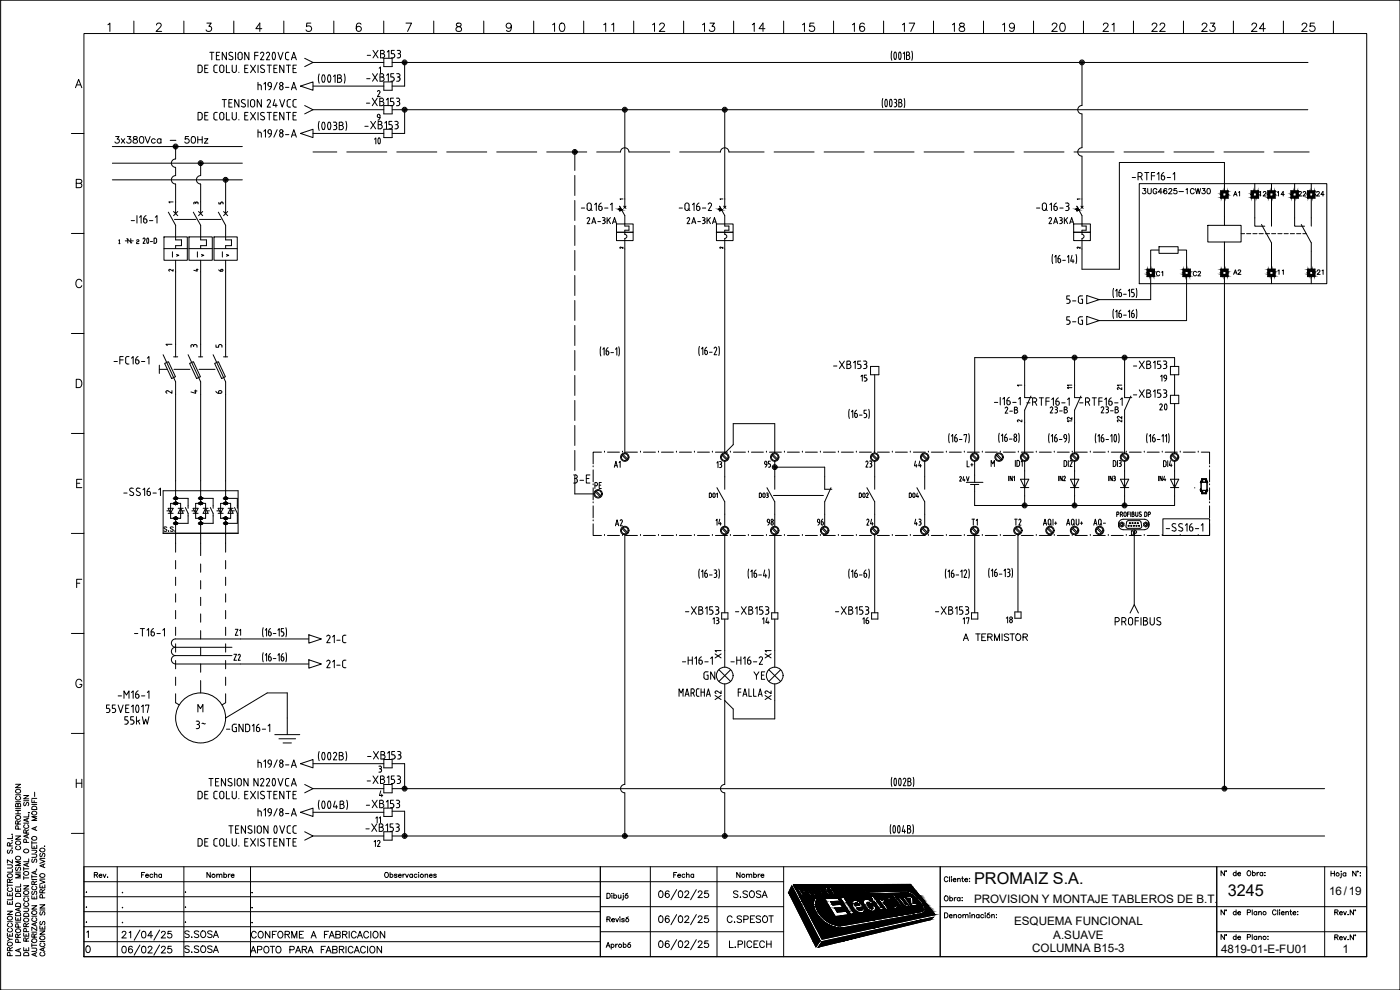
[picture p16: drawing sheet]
<svg xmlns="http://www.w3.org/2000/svg" width="420mm" height="297mm" viewBox="0 0 420 297" stroke-linecap="round" stroke-linejoin="round" font-family="sans-serif">
<defs><g id="words">
<g font-size="6.6">
<text x="110.1" y="45.2">10</text>
<text x="346.1" y="124.9">20</text>
</g>
<g font-size="5.7">
<text x="165.1" y="10.6">10</text>
<text x="180.3" y="10.6">11</text>
<text x="195.1" y="10.6">12</text>
<text x="209.9" y="10.6">13</text>
<text x="224.7" y="10.6">14</text>
<text x="239.9" y="10.6">15</text>
<text x="255.1" y="10.6">16</text>
<text x="269.9" y="10.6">17</text>
<text x="285" y="10.6">18</text>
<text x="299.9" y="10.6">19</text>
<text x="314.7" y="10.6">20</text>
<text x="330.2" y="10.6">21</text>
<text x="344.7" y="10.6">22</text>
<text x="359.8" y="10.6">23</text>
<text x="374.6" y="10.6">24</text>
<text x="389.8" y="10.6">25</text>
<text x="319.3" y="92.4">5-G</text>
<text x="171.4" y="146">3-E</text>
</g>
<g font-size="5.3">
<text x="76.6" y="28.2">h19/8-A</text>
<text x="109" y="32.8">-XB153</text>
<text x="108.7" y="39.9">-XB153</text>
<text x="76.6" y="42.3">h19/8-A</text>
<text x="319.3" y="98.4">5-G</text>
<text x="249.4" y="111.8">-XB153</text>
<text x="339.4" y="111.8">-XB153</text>
<text x="339.4" y="120.3">-XB153</text>
<text x="205" y="185.6">-XB153</text>
<text x="219.8" y="185.6">-XB153</text>
<text x="249.8" y="185.6">-XB153</text>
<text x="279.8" y="185.6">-XB153</text>
<text x="97" y="194">21-C</text>
<text x="97" y="201.4">21-C</text>
<text x="210.3" y="205">GN</text>
<text x="225.4" y="205">YE</text>
<text x="36.7" y="218.4">55kW</text>
<text x="57.9" y="219.8">3~</text>
<text x="76.6" y="231.4">h19/8-A</text>
<text x="109.4" y="229">-XB153</text>
<text x="109" y="243.4">-XB153</text>
<text x="219.1" y="270.6">S.SOSA</text>
<text x="217.3" y="278">C.SPESOT</text>
<text x="54.7" y="282.6">S.SOSA</text>
<text x="54.7" y="287.2">S.SOSA</text>
</g>
<g font-size="4.9">
<text x="111.5" y="37.4">9</text>
<text x="33.5" y="44.1">3x380Vca - 50Hz</text>
<text x="175.3" y="68.4">2A-3KA</text>
<text x="205.3" y="68.4">2A-3KA</text>
<text x="314" y="68.4">2A3KA</text>
<text x="63.9" y="119.2">6</text>
<text x="261.4" y="115.7" transform="rotate(-90 261.4 115.7)">15</text>
<text x="347.5" y="115.7">19</text>
<text x="300.6" y="125.2">2-B</text>
<text x="314.3" y="125.2">23-B</text>
<text x="183.4" y="141.5">A1</text>
<text x="227.9" y="141.5">95</text>
<text x="258.9" y="141.5">23</text>
<text x="273.4" y="141.5">44</text>
<text x="293.2" y="141.5" transform="rotate(-90 293.2 141.5)">L+</text>
<text x="177.8" y="147.8">PE</text>
<text x="183.8" y="159.1">A2</text>
<text x="228.6" y="158.7">98</text>
<text x="243.8" y="158.7">96</text>
<text x="259.3" y="158.7">24</text>
<text x="277.6" y="158.7" transform="rotate(-90 277.6 158.7)">43</text>
<text x="290.7" y="158.7">T1</text>
<text x="307.6" y="158.7" transform="rotate(-90 307.6 158.7)">T2</text>
<text x="327.4" y="158.7">AQ-</text>
<text x="213.1" y="188.4">13</text>
<text x="227.9" y="188.4">14</text>
<text x="257.9" y="188.4">16</text>
<text x="288.2" y="188.4">17</text>
<text x="301.3" y="188">18</text>
<text x="288.2" y="193.3">A TERMISTOR</text>
<text x="69.1" y="199.3">Z2</text>
<text x="217.7" y="198.6" transform="rotate(-90 217.7 198.6)">X1</text>
<text x="232.5" y="198.6" transform="rotate(-90 232.5 198.6)">X1</text>
<text x="217.7" y="211" transform="rotate(-90 217.7 211)">X2</text>
<text x="232.5" y="211" transform="rotate(-90 232.5 211)">X2</text>
<text x="111.5" y="255.1">12</text>
<text x="292.3" y="265.4">PROMAIZ S.A.</text>
<text x="368.4" y="269">3245</text>
<text x="74.4" y="282.6">CONFORME A FABRICACION</text>
<text x="218" y="285.4">L.PICECH</text>
</g>
<g font-size="4.4">
<text x="341.8" y="59.3">3UG4625-1CW30</text>
<text x="369.4" y="60">A1</text>
<text x="377.1" y="60">12</text>
<text x="382.4" y="60">14</text>
<text x="388.8" y="60">22</text>
<text x="394.4" y="60">24</text>
<text x="64.6" y="82.5">6</text>
<text x="346.1" y="84">C1</text>
<text x="357.4" y="84">C2</text>
<text x="369.4" y="83.6">A2</text>
<text x="382.8" y="83.6">11</text>
<text x="394.4" y="83.6">21</text>
<text x="334.4" y="118.2">21</text>
<text x="319.3" y="127.7">12</text>
<text x="334.4" y="127.7">22</text>
<text x="217.7" y="141.5" transform="rotate(-90 217.7 141.5)">13</text>
<text x="287.2" y="145.7">24V</text>
<text x="226.8" y="150.6">DO3</text>
<text x="256.8" y="150.6">DO2</text>
<text x="272" y="150.6">DO4</text>
<text x="217.7" y="158.7" transform="rotate(-90 217.7 158.7)">14</text>
<text x="338.7" y="161.9">DP</text>
<text x="73.4" y="191.9" transform="rotate(-90 73.4 191.9)">Z1</text>
<text x="115.4" y="248" transform="rotate(-90 115.4 248)">11</text>
<text x="41.6" y="264.6">Fecha</text>
<text x="61.4" y="264.6">Nombre</text>
<text x="201.4" y="264.6">Fecha</text>
<text x="220.1" y="264.6">Nombre</text>
</g>
<g font-size="4">
<text x="56.4" y="119.2">4</text>
<text x="322.8" y="117.8" transform="rotate(-90 322.8 117.8)">11</text>
</g>
<g font-size="3.5">
<text x="57.1" y="62.4">3</text>
<text x="64.9" y="62.4">5</text>
<text x="57.1" y="82.5">4</text>
<text x="56.4" y="105.5">3</text>
<text x="63.9" y="105.5">5</text>
<text x="49" y="119.2">2</text>
<text x="398.9" y="268.5">16/19</text>
<text x="292.3" y="270.9">PROVISION Y MONTAJE TABLEROS DE B.T.</text>
<text x="304.4" y="277.7">ESQUEMA FUNCIONAL</text>
<text x="316.1" y="281.7">A.SUAVE</text>
<text x="309.8" y="285.7">COLUMNA B15-3</text>
<text x="366.5" y="285.9">4819-01-E-FU01</text>
<text x="402.9" y="285.9">1</text>
</g>
<g font-size="3.1">
<text x="49.7" y="62.1">1</text>
<text x="185.2" y="75.8">2</text>
<text x="215.2" y="75.8">2</text>
<text x="322.4" y="75.8">2</text>
<text x="49.7" y="82.5">2</text>
<text x="49" y="104.8">1</text>
<text x="304.4" y="117.1">1</text>
<text x="304.4" y="127.7">2</text>
<text x="35.6" y="269.2">.</text>
<text x="54.7" y="269.2">.</text>
<text x="35.6" y="273.8">.</text>
</g>
<g font-size="2.6">
<text x="185.2" y="61">1</text>
<text x="215.2" y="61">1</text>
<text x="322.4" y="61">1</text>
<text x="25" y="273.4">.</text>
<text x="54.7" y="273.4">.</text>
<text x="25" y="278">.</text>
<text x="35.6" y="278">.</text>
<text x="54.7" y="278">.</text>
<text x="74.8" y="278">.</text>
</g>
</g></defs>
<g fill="none" stroke="#000" stroke-width=".3">
<path d="M.2 .1h420v296.9h-420zM25.2 10.1h385v276.9h-385zM32.4 7.4l.6-.5v2.5M40.2 6.3v3.8M47 7.5l.2-.4 .7-.2 .4 .3 .1 .4-1.6 1.8h1.7M55.2 6.3v3.8M62.1 6.9h1.3l-.7 1a.83 .83 0 0 1 .6 1.3 .83 .83 0 0 1-1.5-.2M62.4 19.5h-1v2.3h1M62.9 15.7h1.3M63.6 15.7v2.2M64.9 16.7h.8M65.2 19.5l-.7 .1-.3 .5"/>
<path d="M65.9 15.7h-1v2.2h1M66.1 19.7l.5-.2 .4 .2 .2 1.4a.62 .62 0 0 1-.6 .7 .62 .62 0 0 1-.7-.6zM67.9 19.5v2.3h1M67.9 15.7v2.2l-1.2-2.2v2.2M68.7 17.7l.7 .2M69 16.6l.9 .7-.1 .4-.4 .2M69.7 19.5v1.6a.62 .62 0 0 0 .6 .7 .62 .62 0 0 0 .6-.7v-1.6M69.8 15.8a.59 .59 0 0 0-.9-.1 .59 .59 0 0 0 .1 .9M70.2 6.3v3.8M70.7 15.7v2.2M71.4 17.3a.62 .62 0 0 0 .7 .6 .62 .62 0 0 0 .6-.6M71.4 17.3v-1a.62 .62 0 0 1 .7-.6 .62 .62 0 0 1 .6 .6v1"/>
<path d="M74.4 19.5h-1v2.3h1M74.7 15.7v2.2l-1.3-2.2v2.2M75.2 19.5l1.5 2.3M76.4 16.7h1M76.7 19.5l-1.5 2.3M77.4 15.7h-1v2.2M77.4 19.5v2.3M78.2 16a.51 .51 0 0 1 .7-.3 .51 .51 0 0 1 .2 .7M78.6 8.6h-1.8l1.2-1.7v2.5M79.1 16.5l-.9 1.4h1M79.3 19.6a.59 .59 0 0 0-.9 0 .59 .59 0 0 0 .1 .9l.7 .3a.56 .56 0 0 1 0 .9 .56 .56 0 0 1-.8 0l-.2-.2M79.9 16a.5 .5 0 0 1 .7-.3 .5 .5 0 0 1 .2 .7l-.9 1.5h1"/>
<path d="M80.2 19.5h1.2M80.8 19.5v2.3M81.9 15.8l.1-.1a1.31 1.31 0 0 1 .3 2.2 1.29 1.29 0 0 1-.4-2.1zM83.2 19.5h-1v2.3h1M83.4 15.7l.8 2.2 .7-2.2M85.2 6.3v3.8M85.2 19.5v2.3l-1.3-2.3v2.3M85.9 19.5h1.3M86.2 15.7l-.4 .2-.1 .3 .1 1.4 .4 .3M86.3 15.7h.4M86.3 17.9h.4M86.6 19.5v2.3"/>
<path d="M87.4 17.9l.8-2.2 .7 2.2M87.7 17.3h1M88.9 19.5h-1v2.3h1M91.4 17.5l2.5 1.2-2.5 1.3M93.3 6.9h-1.2l-.1 1.1a.88 .88 0 0 1 1.3 0 .88 .88 0 0 1-.2 1.3 .88 .88 0 0 1-1.3-.3M93.9 18.7h21.3M100.2 6.3v3.8M108.3 7.3a.73 .73 0 0 0-1-.2 1.51 1.51 0 0 0 .3 2.3 .77 .77 0 0 0 .9-.7 .77 .77 0 0 0-.8-.8 .77 .77 0 0 0-.8 .7M110.2 16.6h1M112 15.1l1.5 2.3M113.5 15.1l-1.5 2.3M114.2 16.1h.6"/>
<path d="M114.8 15.1a.5 .5 0 0 1 .5 .5 .5 .5 0 0 1-.5 .5M114.8 15.1h-.6v2.3l.6-.1a.62 .62 0 0 0 .6-.6 .62 .62 0 0 0-.6-.6M115.2 6.3v3.8M115.2 17.5h2.5v2.5h-2.5zM116.2 15.6l.5-.5v2.3M117.7 18.7h274.9M118.3 15.1h-.8v1l.7 .1 .3 .4-.3 .7-.7 .1M119.2 15.1h.5M119.5 16.1h.2M119.7 15.1a.5 .5 0 0 1 .5 .5 .5 .5 0 0 1-.5 .5M119.7 16.1a.64 .64 0 0 1 .5 .6 .64 .64 0 0 1-.5 .6l-.5 .1M121.4 18.7v7.1h-3.7"/>
<path d="M121.8 6.9h1.7l-1.2 2.5M130.2 6.3v3.8M137.1 7.1a.51 .51 0 0 0 .2 .8l.5 .1a.71 .71 0 0 1 .7 .7 .71 .71 0 0 1-.6 .7h-.5a.71 .71 0 0 1-.6-.7 .71 .71 0 0 1 .8-.7l.4-.1a.51 .51 0 0 0 .3-.8zM145.2 6.3v3.8M153.5 7.8a.79 .79 0 0 1-1.1 .6 .79 .79 0 0 1-.3-1.2 .79 .79 0 0 1 1.2 .1 1.32 1.32 0 0 1-.8 2.1l-.5-.3M160.2 6.3v3.8M175.2 6.3v3.8M190.2 6.3v3.8M205.2 6.3v3.8M220.2 6.3v3.8M235.2 6.3v3.8M250.2 6.3v3.8"/>
<path d="M265.2 6.3v3.8M267.6 15.3l-.2 1.4 .2 1.4M268.4 15.7l.1-.1a1.44 1.44 0 0 1 .3 2.2 1.45 1.45 0 0 1-.4-2.1zM269.9 15.7v-.1a1.44 1.44 0 0 1 .3 2.2 1.48 1.48 0 0 1-.3-2.1zM271.1 16.1l.4-.5v2.3M272.1 15.6l.8 .3v.5l-.3 .2a.64 .64 0 0 1 .5 .6 .64 .64 0 0 1-.5 .7h-.5zM272.1 16.6h.5M273.7 15.3l.2 1.4-.2 1.4M280.2 6.3v3.8M295.2 6.3v3.8M310.2 6.3v3.8M324.7 18.7v13a1.26 1.26 0 0 0-1.3 1.2 1.26 1.26 0 0 0 1.3 1.3"/>
<path d="M325.2 6.3v3.8M340.2 6.3v3.8M355.2 6.3v3.8M370.2 6.3v3.8M385.2 6.3v3.8M400.2 6.3v3.8M22.6 26.3l1-2.5 1 2.5M23 25.5h1.2M60 36l.6-.5v-1.4l-.3-.3-.9-.1v2.3h.6M60.7 20.2l-.4-.6-.9-.1v2.3a.99 .99 0 0 0 1.2-.5l.1-1.1M61.4 20.5h.8M61.4 34.7h.8"/>
<path d="M62.4 33.7h-1v2.3h1M64.2 21.2l.3 .5 .7 .1M64.2 35.4l.5 .6M64.2 20.1v1.1M64.2 34.3v1.1M64.7 36h.5M65.2 33.7l-.7 .1-.3 .5M66.1 33.9l.5-.2 .4 .2 .2 1.4a.62 .62 0 0 1-.6 .7 .62 .62 0 0 1-.7-.6zM66.7 29.9h1.2M67.3 29.9v2.2M67.9 33.7v2.3h1M68.7 30.9h.7"/>
<path d="M69.7 33.7v1.6a.62 .62 0 0 0 .6 .7 .62 .62 0 0 0 .6-.7v-1.6M69.7 29.9h-1v2.2h1M71.7 29.9v2.2l-1.3-2.2v2.2M71.7 21.7v.1M71.7 35.9v.1M73.4 20.5h.8M73.4 34.7h.8M73.5 30a.59 .59 0 0 0-.8-.1 .59 .59 0 0 0 0 .9l.9 .5a.64 .64 0 0 1-.3 .9 .64 .64 0 0 1-.9-.3M74.4 33.7h-1v2.3h1M74.4 29.9v2.2M75.2 30.5a.62 .62 0 0 1 .6-.6 .62 .62 0 0 1 .6 .6M75.2 30.5v1a.62 .62 0 0 0 .6 .6 .62 .62 0 0 0 .6-.6v-1"/>
<path d="M75.2 33.7l1.5 2.3M76.7 33.7l-1.5 2.3M77.4 33.7v2.3M78.4 29.9v2.2l-1.2-2.2v2.2M79.3 33.9a.59 .59 0 0 0-.9-.1 .59 .59 0 0 0 .1 .9l.7 .3a.56 .56 0 0 1 0 .9 .56 .56 0 0 1-.8-.1l-.2-.1M80.2 30.3a.5 .5 0 0 1 .7-.4 .5 .5 0 0 1 .2 .7l-.9 1.5h1M80.2 33.7h1.2M80.8 33.7v2.3M82.2 20.5h.7M82.2 34.7h.7M82.4 29.9l-.5 1.7h1.3M82.8 31.1v1"/>
<path d="M83.2 33.7h-1v2.3h1M83.9 29.9l.8 2.2 .7-2.2M85.2 33.7v2.3l-1.3-2.3v2.3M85.9 33.7h1.3M86.6 33.7v2.3M86.8 29.9l-.5 .3-.1 1.4 .3 .4 .7 .1M87.9 20.5h.8M87.9 34.7h.8M88.5 29.9h-.3a1.92 1.92 0 0 0-.2 1.9l.5 .3M88.5 32.1h.4M88.9 33.7h-1v2.3h1M90.2 25.8l3.7-1.2v2.5z"/>
<path d="M91.4 31.7l2.5 1.2-2.5 1.3M93.9 25.8h21.3M93.9 32.9h21.3M95.8 22.2l-.3 1.4 .3 1.4M95.8 36.4l-.3 1.4 .3 1.3M96.8 24.6h.5M96.8 24.6a1.32 1.32 0 0 1 .4-2.1l.3 .9-.2 1.2M96.8 36.8l.1-.1a1.29 1.29 0 0 1 .3 2.2 1.32 1.32 0 0 1-.4-2.1zM98.5 24.6h.5M98.5 24.6a1.32 1.32 0 0 1 .4-2.1l.4 .9-.3 1.2M98.5 36.8l.2-.1a1.29 1.29 0 0 1 .2 2.2 1.32 1.32 0 0 1-.4-2.1zM100.1 23l.5-.5v2.2"/>
<path d="M100.1 36.6h.5a.5 .5 0 0 1 .4 .5 .5 .5 0 0 1-.4 .5M100.1 38.9h.5M100.3 37.7h.3M100.6 37.6l.4 .3 .1 .5-.5 .5M101.3 22.5l.6-.1a.5 .5 0 0 1 .5 .5 .5 .5 0 0 1-.5 .5 .62 .62 0 0 1 .7 .7 .62 .62 0 0 1-.7 .6h-.6zM101.3 23.5h.6M101.8 37.7h.6M102.4 37.6a.62 .62 0 0 1 .7 .7 .62 .62 0 0 1-.7 .6M102.4 37.6a.5 .5 0 0 0 .5-.5 .5 .5 0 0 0-.5-.5h-.6v2.3h.6M103.3 22.2l.3 1.4-.3 1.4M103.8 36.4l.3 1.4-.3 1.3M110 23.6h1"/>
<path d="M111.8 22.1l1.5 2.3M113.3 22.1l-1.5 2.3M113.8 20.5l.4-.4v1.8M114 22.1h.7a.5 .5 0 0 1 .4 .5 .5 .5 0 0 1-.5 .5 .62 .62 0 0 1 .7 .6 .62 .62 0 0 1-.7 .6l-.6 .1zM114 23.1h.7M115.2 27.1v-2.5h2.5v2.5M116 22.6l.5-.5v2.3M117.7 32.9h274.8M118.2 22.1h-.9v1l.7 .1 .3 .4M118.3 23.9l-.3 .4-.7 .1M118.3 23.6v.3M119 22.1h.5a.5 .5 0 0 1 .5 .5 .5 .5 0 0 1-.5 .5"/>
<path d="M119.3 23.1h.2M119.5 23.1a.64 .64 0 0 1 .5 .6 .64 .64 0 0 1-.5 .6l-.5 .1M121.4 32.9v7.1M187.5 32.9v29.3M217.5 32.9v29.3M264.9 29.5l-.2 1.4 .2 1.4M265.8 29.8a1.46 1.46 0 0 1 .2 2.2 1.44 1.44 0 0 1-.2-2.2zM267.2 29.8a1.42 1.42 0 0 1 .2 2.2 1.44 1.44 0 0 1-.2-2.2zM268.4 29.8l.7 .2v.5l-.4 .3M268.5 30.8a.63 .63 0 0 1 .6 .7 .63 .63 0 0 1-.7 .6M270.2 30.8l.4-.3v-.5l-.9-.2v2.3h.5a.64 .64 0 0 0 .5-.7 .64 .64 0 0 0-.5-.6h-.5M271.3 29.5l.2 1.4-.2 1.4"/>
<path d="M324.7 34.2v10.1a1.26 1.26 0 0 0-1.3 1.3 1.26 1.26 0 0 0 1.3 1.2M21.4 40.1h3.8M22.9 55l1.4-.1 .3-.4-.2-.5-.4-.2h-1.1v2.5h1.1a.66 .66 0 0 0 .6-.6 .66 .66 0 0 0-.6-.7M33.7 44h39M33.7 49h39M33.7 54h39M52.7 50.2v2.5a1.26 1.26 0 0 0-1.3 1.3 1.26 1.26 0 0 0 1.3 1.2v8.9M52.7 44v3.7a1.26 1.26 0 0 0-1.3 1.3 1.26 1.26 0 0 0 1.3 1.2M60.2 52.7a1.26 1.26 0 0 0-1.3 1.3 1.26 1.26 0 0 0 1.3 1.2M60.2 49v3.7M60.2 55.2v8.9M67.7 54v10.1"/>
<path d="M90.2 40l3.7-1.2v2.5zM93.9 40h21.3M93.9 45.6h7.2M104.1 45.6h12M119.1 45.6h12M134.1 45.6h12M149.1 45.6h12M164.1 45.6h12M172.5 45.6v5.5M172.5 52.6v6.1M179.1 45.6h7.1a1.27 1.27 0 0 1 1.3-1.3 1.27 1.27 0 0 1 1.3 1.3h12.2M204 45.6h12.2a1.27 1.27 0 0 1 1.3-1.3 1.27 1.27 0 0 1 1.3 1.3h10.5"/>
<path d="M232.3 45.6h12M247.3 45.6h12M262.3 45.6h12M277.3 45.6h12M292.3 45.6h12M307.3 45.6h12M322.3 45.6h12M324.7 46.9v15.3M337.3 45.6h12M339.8 53.3h1M341.5 53h.6a.62 .62 0 0 0 .7-.6 .62 .62 0 0 0-.6-.6h-.7v2.2M341.9 55.1h56.3v30h-56.3z"/>
<path d="M342.3 53l.5 1M343.5 51.8h1.3M344.2 51.8v2.2M345.5 52.8h1M346.5 51.8h-1v2.2M347.3 52.3l.5-.5v2.2M348.5 52.8h.5a.57 .57 0 0 1 .5 .8 .57 .57 0 0 1-.9 .2zM349.3 51.8l-.5 .3-.3 .7M350.3 53.3h1M352 52.3l.5-.5v2.2M352.3 45.6h12M366.1 58.4h.5"/>
<path d="M367.3 45.6h12M367.5 57.5v-8.7h-31.6v32h-11.2v-9.2a.62 .62 0 0 0 .6-.7 .62 .62 0 0 0-.6-.6v-.6M367.5 59.3v8.3M368.4 57.5h-1.8v1.8h1.8M368.6 57.2h-2.3v2.3h2.3M375.2 58.4h.5M376.6 59.7v8.2h3M377.7 57.2h-2.2v2.3h2.2M381.6 59.7v8.2M382.3 45.6h10.6M388.5 59.7v8.2h3M392.4 59.5h2.3"/>
<path d="M392.4 57.2h2.3M393.5 59.7v8.2M21.4 70h3.8M35.7 72.1l.1-.2v1.2M35.7 73.1h.3M37.6 72.3h.8M38.1 71.6l1.5 1.3M38.4 71.6v1.3M39.2 72.3h.8M39.2 71.6v1.3M39.4 66.2h1M41 72.1l.2-.2 .5 .2-.2 .4-.5 .2v.4h.7"/>
<path d="M41.1 64.7v2.2M41.9 65.2l.5-.5v2.2M42.9 71.7l.3-.3 .3 .4-.6 1.2h.7M43.6 65.7a.57 .57 0 0 1 .5 .8 .57 .57 0 0 1-.9 .2l-.1-.3M43.6 65.7h-.5v.7M43.8 64.7l-.5 .4-.2 .6M44.2 71.4a.94 .94 0 0 1 0 1.6l-.2-.8zM44.9 66.2h1M45.1 72.5h.7M46.6 65.2l.5-.5v2.2M47 72.5l-.2 .4-.6 .1v-1.6l.8 .3v.8M49.2 71.1h7v7h-7z"/>
<path d="M49.2 74.6h7M50.5 63.7l2.2 3.9v4.4h1.8v1.7h-1.8v.9M51.8 75.6v1.5M52.1 63.5l1.2 1.2M52.4 65.8h6.4M52.7 78.1v29M53 76.3l.7 .3-.7 .3M53.3 63.5l-1.2 1.2M56.7 71.1h7v7h-7zM56.7 74.6h7M58 63.7l2.2 3.9v4.4h1.8v1.7h-1.8v.9M59.2 75.6v1.5"/>
<path d="M59.6 63.5l1.2 1.2M59.9 65.8h6.4M60.2 78.1v29M60.5 76.3l.7 .3-.7 .3M60.8 63.5l-1.2 1.2M64.2 71.1h7v7h-7zM64.2 74.6h7M65.5 63.7l2.2 3.9v4.4h1.8v1.7h-1.8v.9M66.7 75.6v1.5M67.1 63.5l1.2 1.2M68 76.3l.7 .3-.7 .3M68.3 63.5l-1.2 1.2"/>
<path d="M172.5 60.2v6M172.5 67.7v5.9M172.5 75.1v6.1M174.5 62.4h1M176.2 61.5a.62 .62 0 0 1 .6-.6 .62 .62 0 0 1 .6 .6l.1 1.1a.64 .64 0 0 1-.7 .6 .64 .64 0 0 1-.6-.7M176.2 61.5v1.1M177.1 62.7l.6 .5M178.5 61.4l.5-.5v2.3M179.7 61.9h.5a.57 .57 0 0 1 .5 .8 .57 .57 0 0 1-.9 .2zM180.5 60.9l-.6 .4-.2 .6M181.5 62.4h1M183.2 61.4l.5-.5v2.3"/>
<path d="M185 69.7h5v2.5h-5zM185 67.2h5v2.5h-5zM186 63.3l-.3-.5 .6-.4-.4-.5 1.6 2.8M187.2 61.9l.7 .6M187.5 69.7v.6a.62 .62 0 0 1 .6 .6 .62 .62 0 0 1-.6 .7v64.6M187.5 67.8h1.3v1.3h-1.3M187.9 61.9l-.7 .6M203.8 62.4h1M205.7 61.1l.5-.2 .4 .2 .2 1.4a.62 .62 0 0 1-.6 .7 .62 .62 0 0 1-.7-.6zM206.4 62.7l.7 .5M207.8 61.4l.5-.5v2.3M209.1 61.9l-.1 .8a.5 .5 0 0 0 .5 .5 .5 .5 0 0 0 .5-.5"/>
<path d="M209.1 61.9h.6l.3 .5M209.8 60.9l-.5 .4-.3 .6M210.1 62.4v.3M210.8 62.4h1M213 60.9l-.5 .4M213.1 60.9l.3 .1 .1 .5-.9 1.7h1M215 69.7h5v2.5h-5zM215 67.2h5v2.5h-5zM216 63.3l-.3-.5 .6-.4-.3-.5 1.5 2.8M217.2 61.9l.6 .6M217.5 69.7v.6a.62 .62 0 0 1 .6 .6 .62 .62 0 0 1-.6 .7v64.3l2.5-2.5v-6.3h12.5v8.8M217.5 67.8h1.3v1.3h-1.3"/>
<path d="M217.8 61.9l-.6 .6M311.1 62.4h1M313 61.1l.4-.2 .5 .2 .1 1.4a.61 .61 0 0 1-.6 .7 .61 .61 0 0 1-.6-.6zM313.7 62.7l.6 .5M315.1 61.4l.5-.5v2.3M315.9 76.3l-.2 1.4 .2 1.4M316.3 61.9v.8a.57 .57 0 0 0 .7 .3 .57 .57 0 0 0 .4-.6 .57 .57 0 0 0-.6-.5M316.3 61.9h.5M316.5 77.1l.4-.5v2.3M317.1 60.9l-.6 .4-.2 .6M317.5 77.6l.2 1.2h.4l.2-.4M317.5 77.6h.6l.2 .5"/>
<path d="M318.1 62.4h1M318.1 76.6l-.4 .4-.2 .6M318.3 78.1v.3M318.9 78.1h.8M319.8 60.9h.5a.5 .5 0 0 1 .5 .5 .5 .5 0 0 1-.5 .5M320.1 61.9h.2M320.3 61.9l.4 .3 .1 .5-.5 .5M320.3 77.1l.4-.5v2.3M321.7 76.6l-.4 1.8h1M322 77.9v1M322.2 69.7h5v2.5h-5zM322.2 67.2h5v2.5h-5z"/>
<path d="M322.9 76.3l.2 1.4-.2 1.4M323.2 63.3l-.3-.5 .6-.4-.3-.5 1.5 2.8M324.4 61.9l.7 .6M324.7 67.8h1.3v1.3h-1.3M325.1 61.9l-.7 .6M347.8 75h-2.5v5.5M347.8 74h5.8v2h-5.8zM353.6 75h2.5v5.5M362.5 67.6h10v5h-10zM367.5 72.6v8.4M372.5 70.1h1M374.1 70.1h1.3"/>
<path d="M376 70.1h1.3M377.9 70.1h1.2M378.6 67.4l3 5.5v7.6M379.8 70.1h1.2M381.6 70.1h1.3M383.5 70.1h1.2M385.4 70.1h1.2M387.2 70.1h1.3M389.1 70.1h1.3M390.5 67.4l3 5.5v7.6M391 70.1h1M24.6 84.4a.91 .91 0 0 0-1.1-.6 .91 .91 0 0 0-.7 1v.6a.91 .91 0 0 0 .7 .9 .91 .91 0 0 0 1.1-.6"/>
<path d="M67.7 81.6v25.5M172.5 82.7v6M172.5 90.2v5.9M172.5 97.6v6.1M326.1 88.7l3.8 1.2-3.8 1.3zM326.1 94.9l3.8 1.3-3.8 1.2zM334.2 86.5l-.2 1.4 .2 1.4M334.2 92.8l-.2 1.4 .2 1.3M334.8 87.3l.4-.5v2.2M334.8 93.5l.4-.4v2.2M335.8 87.8a.66 .66 0 0 1 .8 .3 .66 .66 0 0 1-.2 .8l-.5-.1zM335.8 94.1a.67 .67 0 0 1 .8 .3 .67 .67 0 0 1-.2 .8l-.5-.1z"/>
<path d="M336.4 86.8l-.4 .4-.2 .6M336.4 93l-.4 .4-.2 .6M337.2 88.3h.8M337.2 94.6h.8M338.6 87.3l.4-.5v2.2M338.6 93.5l.4-.4v2.2M339.6 94.1a.67 .67 0 0 1 .8 .3 .67 .67 0 0 1-.2 .8l-.5-.1zM339.6 89h.4M340.2 93l-.4 .4-.2 .6M340.3 86.8h-.7v1l.6 .1 .2 .4-.1 .5-.3 .2M341 86.5l.2 1.4-.2 1.4M341 92.8l.2 1.4-.2 1.3"/>
<path d="M344 81.9h.4M345.3 85.1v4.8h-15.4M346.2 81h-1.8v1.8h1.8M346.5 80.7h-2.3v2.3h2.3M354.8 81.9h.4M356.1 85.1v11.1h-26.2M357 81h-1.8v1.8h1.8M357.3 80.7h-2.3v2.3h2.3M366.1 81.9h.5M367.5 82.8v153.8M368.4 81h-1.8v1.8h1.8M368.6 80.7h-2.3v2.3h2.3"/>
<path d="M380.2 81.9h.5M382.5 81h-1.8v1.8h1.8M382.7 80.7h-2.3v2.3h2.3M392.2 81.9h.4M394.4 81h-1.8v1.8h1.8M394.7 80.7h-2.3v2.3h2.3M21.4 100.1h3.8M22.9 113.8h.8a1.34 1.34 0 0 1 .9 1.2 1.34 1.34 0 0 1-.9 1.3h-.8zM34.2 108.5h1M36 108h1M37 107h-1v2.2M37.7 108.6l.3 .5 .7 .1"/>
<path d="M37.7 107.5v1.2M38.7 107h-.7l-.3 .5M39.5 107.5l.5-.5v2.2M40.7 108h.5a.57 .57 0 0 1 .5 .8 .57 .57 0 0 1-.9 .2zM41.5 107l-.6 .4-.2 .6M42.5 108.5h1M44.2 107.5l.5-.5v2.2M47.8 110.8h2.4M47.8 109.6v2.5M49 106.4l3.7 8.2v36.4M49.4 109l1.1-.5 2.2 4.5-1.2 .6zM52.1 107.1h1.2"/>
<path d="M52.2 110.8h4.8M56.5 106.4l3.7 8.2v36.4M56.9 109l1.1-.5 2.2 4.5-1.2 .6zM59.6 107.1h1.2M59.7 110.8h4.8M64 106.4l3.7 8.2M64.4 109l1.1-.5 2.1 4.5-1.1 .6zM67.1 107.1h1.2M67.7 118.3v32.7M172.5 105.2v6M172.5 112.7v5.9M180.3 104.1l-.2 1.3 .2 1.4"/>
<path d="M180.9 104.8l.4-.5v2.3M181.9 105.3h.4a.59 .59 0 0 1 .4 .7 .59 .59 0 0 1-.6 .5zM182.5 104.3l-.4 .4-.2 .6M183.3 105.8h.8M184.7 104.8l.4-.5v2.3M185.7 104.1l.2 1.3-.2 1.4M209.9 103.9l-.2 1.4 .2 1.4M210.5 104.7l.4-.5v2.2M211.5 105.2l.2 1.1h.4l.2-.6M211.5 105.2h.4M211.9 105.2l.3 .1 .1 .4M212.1 104.2l-.4 .4-.2 .6"/>
<path d="M212.9 105.7h.8M214.3 104.5a.43 .43 0 0 1 .6-.3 .43 .43 0 0 1 .1 .7l-.7 1.5h.8M215.7 103.9l.2 1.4-.2 1.4M261.3 109.9h2.5v2.5h-2.5M262.5 112.4v23.5M300.2 119.2v2.3M300.9 119.7l.5-.5v2.3M302.9 119.2l-.5 .4-.2 .6M305.7 119.7l.5-.5v2.3M307.5 107.3v12h2.2M309.4 118.8l-1.9 4.3M310.5 119.4a.62 .62 0 0 1 .6 .6 .62 .62 0 0 1-.6 .6"/>
<path d="M310.5 119.4h-.6v2.2M311.9 119.4h1.2M312.5 119.4v2.2M314.9 119.4h-1v2.2M315.6 119.9l.5-.5v2.2M317.6 119.4l-.5 .4-.2 .6M320.4 119.9l.5-.5v2.2M322.5 107.3v12h2.2M324.4 118.8l-1.9 4.3M326.4 119.4a.62 .62 0 0 1 .6 .6 .62 .62 0 0 1-.6 .6M326.4 119.4h-.6v2.2M327.8 119.4h1.2"/>
<path d="M328.4 119.4v2.2M330.8 119.4h-1v2.2M331.5 119.9l.5-.5v2.2M333.5 119.4l-.5 .4-.2 .6M336.3 119.9l.5-.5v2.2M337.5 107.3v8.3M337.5 119.3h2.2M339.4 118.8l-1.9 4.3M351.3 109.9h2.5v2.5h-2.5M352.5 107.3h-60v28.6M352.5 112.4v6.2M21.4 130.1h3.8"/>
<path d="M172.5 120.1v6.1M172.5 127.7v6M172.5 135.2v5.9M180.5 135.7h-2.5v3.5M181.4 135.7h.1M182.3 135.7h3.6M186.8 135.7h.1M187.7 135.7h3.6M192.2 135.7h.1M193.1 135.7h3.6M197.6 135.7h.1M198.5 135.7h3.6"/>
<path d="M203 135.7h.1M203.9 135.7h3.6M208.4 135.7h.1M209.3 135.7h3.6M213.8 135.7h.1M214.7 135.7h3.6M217.5 138.4v8.4M219.2 135.7h.1M220.1 135.7h3.6M224.6 135.7h.1M225.5 135.7h3.6M230 135.7h.1"/>
<path d="M230.9 135.7h3.6M235.4 135.7h.1M236.3 135.7h3.6M240.8 135.7h.1M241.7 135.7h3.6M246.2 135.7h.1M247.1 135.7h3.6M251.6 135.7h.1M252.5 135.7h3.6M254.9 122.8l-.2 1.4 .2 1.4M255.5 123.6l.4-.5v2.2M257 135.7h.1"/>
<path d="M257.1 123.1l-.4 .3-.2 .6M257.3 124.6l-.2-.5h-.6l.2 1.1h.4l.2-.4M257.3 124.6v.2M257.9 135.7h3.6M257.9 124.6h.8M259.3 125.3h.4M259.7 124l.4 .6-.1 .4-.3 .3M260 123.1h-.7v1h.4M260.7 122.8l.2 1.4-.2 1.4M262.4 135.7h.1M263.3 135.7h3.6M267.8 135.7h.1"/>
<path d="M268.7 135.7h3.6M273.2 135.7h.1M274.1 135.7h3.6M278.6 135.7h.1M279.5 135.7h3.6M284 135.7h.1M284.9 130.1l-.2 1.4 .2 1.4M284.9 135.7h3.6M285.5 130.9l.4-.5v2.2M287.1 130.4l-.4 .3-.2 .7M287.3 131.9l-.2-.5h-.6l.2 1.1h.4l.2-.6M287.9 131.9h.8"/>
<path d="M289.3 130.6v-.2h.8l-.4 2.2M290.7 130.1l.2 1.4-.2 1.4M295.7 135.7h3.6M297.5 140v-1.8l.4 1 .5-1v1.8M298.4 120.7h1M299 136.6l1.4 1.4M299.3 136.3l1.4 1.4M299.9 130l-.2 1.4 .2 1.3M300.2 135.7h.1M300.5 130.7l.4-.5v2.3M301.1 135.7h3.6M301.5 131.2a.66 .66 0 0 1 .8 .4 .66 .66 0 0 1-.2 .8l-.5-.2z"/>
<path d="M302.1 130.2l-.4 .4-.2 .6M302.9 131.7h.8M304.7 138.1v1.8M305.1 131.7l-.1-.2a.54 .54 0 0 0-.8 .1 .54 .54 0 0 0 .3 .8h.4l.2-.4M305.1 131.7v.3M305.6 138.1l.4 .6M305.6 138.1h-.4v1.8h.4M305.6 135.7h.1M305.7 130l.2 1.4-.2 1.3M306 138.7l-.1 1-.3 .2M306.5 138.5l.3-.4v1.8M306.5 135.7h3.6"/>
<path d="M306.7 136.6l1.4 1.4M306.9 136.3l1.4 1.4M307.5 126.8v9.1M307.5 138.4v13.3M308.1 120.9h1M309.9 120.6h.6M310.6 120.6l.6 1M311 135.7h.1M311.9 135.7h3.6M314.9 130.1l-.2 1.4 .2 1.4M315.5 130.9l.4-.5v2.2M316.4 135.7h.1"/>
<path d="M316.5 131.4l.2 1.1h.4l.2-.6M316.5 131.4h.6l.2 .5M317.1 130.4l-.4 .3-.2 .7M317.3 135.7h3.6M317.9 131.9h.8M319.3 131.1l.1-.5 .3-.2a1.52 1.52 0 0 1-.2 2.2M319.3 131.1l.2 .4 .6 .1M319.7 140l.4-.3v-1l-.2-.4-.6-.1v1.8h.4M320.6 138.2v1.8M320.7 130.1l.2 1.4-.2 1.4M321.4 138.2l.3 .2v.4M321.4 138.2l-.3 .3"/>
<path d="M321.7 136.6l1.4 1.4M321.7 138.8l-.6 1.2h.6M321.8 135.7h.1M321.9 136.3l1.4 1.4M322.5 126.8v9.4M322.5 138.4v13.3M322.7 135.7h3.6M324 120.9h1M325.8 120.6h.6M326.5 120.6l.5 1M327.2 135.7h.1M328.1 135.7h3.6"/>
<path d="M328.9 130.1l-.2 1.4 .2 1.4M329.5 130.9l.4-.5v2.2M329.8 120.4h1M330.4 122.4l.3-.3h.4l.1 .6M330.5 131.4l.2 1.1h.4l.2-.4M330.5 131.4h.6l.2 .5M331.1 130.4l-.4 .3-.2 .7M331.2 122.7l-.7 1.2h.8M331.3 131.9v.2M331.9 122.1l.7 .1v.4l-.3 .2M331.9 131.9h.8M332.1 122.9h.2"/>
<path d="M332.3 122.9l.3 .2 .1 .4-.2 .3-.6 .1M332.6 135.7h.1M332.8 120.4v.7a.5 .5 0 0 0 .5 .5 .5 .5 0 0 0 .5-.5M332.8 120.4h.7l.3 .5M333.3 130.9l.4-.5v2.2M333.5 135.7h3.6M333.8 120.9v.2M334.5 120.9h1M334.9 139.4l-.5 .6M334.9 138.7l-.2-.4-.6-.1v1.8h.4M334.9 130.5l.2 .8-.2 1.2M334.9 130.5l-.1-.1a1.46 1.46 0 0 0-.2 2.2l.3-.1"/>
<path d="M334.9 138.7v.7M335.2 122.8l.3-.2v-.4l-.8-.1v1.8M335.4 138.2v1.8M335.7 130.1l.2 1.4-.2 1.4M335.9 140h.3M335.9 138.2h.3M336 139h.2M336.2 138.2l.3 .4-.3 .4 .3 .6-.3 .4M336.7 136.6l1.4 1.4M337 136.3l1.3 1.4M337.5 126.8v9.4M337.5 138.4v13.3"/>
<path d="M338 135.7h.1M338.9 135.7h3.6M343.4 135.7h.1M344.3 130.1l-.2 1.4 .2 1.4M344.3 135.7h3.6M344.9 130.9l.4-.5v2.2M345.9 131.4l.2 1.1h.4l.2-.6M345.9 131.4h.4M346.3 131.4l.3 .1 .1 .4M346.5 130.4l-.4 .3-.2 .7M347.3 131.9h.8M348.7 130.9l.4-.5v2.2"/>
<path d="M348.8 135.7h.1M349.2 138.2l.6 .1 .2 .5-.1 .9-.4 .3h-.3zM349.7 135.7h3.6M349.7 130.9l.4-.5v2.2M350.5 138.2v1.8M350.7 130.1l.2 1.4-.2 1.4M351.3 138.2l-.4 1.4h.8M351.5 139.2v.8M351.7 136.6l1.4 1.4M351.9 136.3l1.4 1.4M352.5 138.4v13.3h-60v-6.3M352.5 121.1v15.1"/>
<path d="M354.2 135.7h.1M355.1 135.7h3.6M359.6 135.7h.1M360.5 135.7h2.5v3.5M23 145h1M24.6 143.8h-1.6v2.5h1.6M37.1 147.9h1M39.9 147.7a.56 .56 0 0 1 .1 .9 .56 .56 0 0 1-.9 0l-.2-.1M40 146.6a.59 .59 0 0 0-.8-.1 .59 .59 0 0 0 0 .9l.7 .4M42 146.6a.59 .59 0 0 0-.9-.1 .59 .59 0 0 0 .1 .9l.7 .4a.56 .56 0 0 1 .1 .8 .56 .56 0 0 1-.9 0l-.2-.1M42.9 146.9l.5-.4v2.2M44.9 146.4l-.5 .4-.2 .6"/>
<path d="M45.1 147.9v.3a.5 .5 0 0 1-.4 .5 .5 .5 0 0 1-.5-.5v-.7h.6l.3 .4M45.9 147.9h1M47.6 146.9l.6-.4v2.2M49 147.2h22.5v12.8h-22.5zM50.1 158.3l-.4-.2-.5 .2 .1 .3 .8 .5-.4 .3-.5-.2M50.1 153.3h.7M50.5 154h1.5M50.5 152.5h1.5l-.8 1.5zM50.6 159.3h.1M51.2 151h3v4.5h-3zM52 158.3l-.3-.2-.6 .2 .1 .3 .8 .5-.3 .3-.6-.2M52.5 159.3h.1"/>
<path d="M52.7 155.5v10.2M52.7 149.5h3.8v3M53.5 152.5h1.5M54.2 152.5l.8 1.5h-1.5zM54.6 153.3h.7M55.6 152.3l.9 1.7v3h-3.8M57.6 153.3h.7M58 154h1.5M58 152.5h1.5l-.8 1.5zM58.7 151h3v4.5h-3zM60.2 155.5v11.2M60.2 149.5h3.8v3"/>
<path d="M61 152.5h1.5M61.7 152.5l.8 1.5h-1.5zM62.1 153.3h.7M63.1 152.3l.9 1.7v3h-3.8M65.1 153.3h.7M65.5 154h1.5M65.5 152.5h1.5l-.8 1.5zM66.2 151h3v4.5h-3zM67.7 155.1v10.6M67.7 149.5h3.5v3M68.5 152.5h1.5M69.2 152.5l.8 1.5h-1.5z"/>
<path d="M69.6 153.3h.7M70.4 152.3l.8 1.7v3h-3.5M172.5 142.6v5.6h6M178 150.9h.1M178 156.3h.1M178 157.2v3.5h2.5M178 146.4v3.6M178 151.8v3.6M212.9 147.9l.4 .1 .3 .3-.1 .8-.3 .2h-.3zM214 148.3l.3-.4 .3 .4M214 148.3l.1 .9h.3l.2-.3M214.6 148.3v.6"/>
<path d="M215 148.2l.3-.3v1.4M215.2 146.3l2.3 4.2v3.8M232.1 148.7h15M232.5 143.1v3.7M232.5 150.5v3.8M232.5 140.2h15v6.6h2.2M249.4 146.3l-1.9 4.2v3.8M262.5 143.1v3.7M262.5 150.5v3.8M277.5 143.1v3.7M277.5 150.5v3.8M290 144.7h5"/>
<path d="M291.3 145.4h2.5M302.7 142.9v1.3M303.8 142.9v1.3l-.7-1.3v1.3M304.2 143.2l.3-.3v1.3M306.3 146.3h2.5M306.3 143.8h2.5l-1.3 2.5zM313.1 157.6l.5-1.8 .5 1.8M313.3 157.1h.7M314.3 158.6l1.4 1.4M314.6 158.3l1.4 1.4M315.1 157.2l.4 .4M315.4 156.3l-.2-.5h-.4l-.2 1.3 .4 .5 .4-.5"/>
<path d="M315.4 156.3v.8M316 155.8v1.8M316.5 157h.6M316.8 156.6v.8M317.7 142.9v1.3M318.8 142.9v1.3l-.7-1.3v1.3M319.2 143.1l.3-.2 .2 .3-.5 1h.5M320.1 157.6l.5-1.8 .5 1.8M320.3 157.1h.6M321.2 146.3h2.6M321.2 143.8h2.6l-1.3 2.5zM321.7 158.6l1.4 1.4"/>
<path d="M321.7 155.8h.4l.2 .5v1l-.4 .3-.4-.5zM321.9 158.3l1.4 1.4M322.1 157.2l.4 .4M323 155.8v1.5l.6 .2 .2-.4M323.8 155.8v1.3M324.3 157h.6M324.6 156.6v.8M332.7 142.9v1.3M333.8 142.9v1.3l-.7-1.3v1.3M334.2 142.9h.4l.1 .3-.4 .3M334.5 143.5l.2 .3M334.7 143.8l-.1 .4h-.4"/>
<path d="M335.2 154.4h.3M335.5 153.6l.3 .4-.3 .4M335.5 153.6h-.3v1.4M335.8 158h.1M335.8 156.7v1.4M336.2 154.4h.4M336.3 146.3h2.5M336.3 143.8h2.5l-1.3 2.5zM336.6 153.6l.3 .4-.3 .4M336.6 153.6h-.4v1.4M336.7 154.4l.2 .6M337.1 158.9h6.3"/>
<path d="M337.3 157l-.6-.4-.6 .4v.7l.6 .4 .6-.4M337.5 153.7h.3l.2 .3-.1 .8-.3 .2-.3-.4zM338.1 156.7l.6-.5 3.4 .1 .3 .4 .2 1.1M338.1 156.7l-.2 1.1M338.4 154.2h.5M338.9 153.6h-.5v1.4M339.3 153.6v1.4M339.7 154.2h.4M340.1 154.2l.3 .4-.3 .4M340.1 153.6l.2 .3-.2 .3M340.1 153.6h-.4v1.4h.4M340.8 153.6l.1 1.2 .4 .1 .2-.3"/>
<path d="M341.5 153.6v1M342.5 153.7l-.3-.1-.3 .2 .7 .9-.3 .3-.4-.2M343.2 157l.7-.4 .6 .4v.7l-.6 .4-.7-.4M343.8 153.6l.4 .4M343.8 153.6h-.3v1.4h.3M344.2 154.6l-.4 .4M344.2 154v.6M344.6 154.4h.4M344.7 156.7v1.4M344.8 157.2a1.43 1.43 0 0 0-1.4-1.4h-6.3a1.57 1.57 0 0 0-1.4 1.6 1.57 1.57 0 0 0 1.4 1.5M344.8 157.5a1.43 1.43 0 0 1-1.4 1.4M344.9 157.2v.3"/>
<path d="M344.9 153.6l.4 .4-.4 .4M345 153.6h-.4v1.4M347.7 142.9v1.3M348.8 142.9v1.3l-.7-1.3v1.3M349 155.7h14v5h-14zM349.5 142.9l-.3 1h.7M349.7 143.6v.6M350 158.6h1M351.3 146.3h2.5M351.3 143.8h2.5l-1.3 2.5zM352.9 157.2a.59 .59 0 0 0-.9 0 .59 .59 0 0 0 0 .8l.7 .4a.56 .56 0 0 1 .1 .9 .56 .56 0 0 1-.8-.1l-.3-.1M354 158.1l.7 .3a.56 .56 0 0 1 .1 .8 .56 .56 0 0 1-.8 0l-.3-.1"/>
<path d="M354.2 157.1l-.4 .4 .2 .5M354.3 157.1l.6 .1M355.7 157.6l.6-.5v2.3M357 158.1h.5a.57 .57 0 0 1 .5 .8 .57 .57 0 0 1-.9 .2zM357.7 157.1l-.5 .4-.2 .6M358.6 146.3v.1M358.8 158.6h.9M360.2 144.7l.2 .1M360.3 147.1h.1M360.3 147.1l.2 .4M360.3 147v.3M360.3 144.6v.1"/>
<path d="M360.3 144.5v.2M360.3 147.3h.1M360.3 144.5h.1M360.4 147v.1M360.4 147l-.1 .1M360.4 144.8h.1M360.4 144.7v.1M360.4 147.1h.1M360.4 144.7h.1M360.5 146.9l.2 .2h1.3l.2-.2M360.5 144.6h-.1M360.5 147.3l.1 .1"/>
<path d="M360.5 157.6l.5-.5v2.3M360.5 144.2l-.2 .4M360.6 147.6v.5h1.5M360.6 147.4h.1M360.6 147.6h.1M360.6 147.4l.1 .1M360.6 144.2h.1M360.6 147.4l.1 .7M360.6 144.4l-.1 .2v2.7M360.6 144.7l-.1 .2M360.7 144.7h1.3M360.7 144.4h-.1"/>
<path d="M360.7 143.7l.1 .6M360.7 144.3v.1M360.8 144.3h-.1M360.8 147.6h.1M360.8 147.6v.1M360.8 147.9h1.1M360.8 144.1v.1M360.8 143.9h1.1M360.8 144.4l-.3 .3v2.4l.3 .3M360.8 147.4h.1M360.8 144.4h.1M360.9 143.9v.8h.9v-.8"/>
<path d="M360.9 147.2v.7M361 144.7h.1M361 147.1v.1M361.1 143.7v.2M361.1 147.9v.2M361.6 143.7v.2M361.6 147.9v.2M361.7 144.7h.1M361.7 147.1v.1M361.8 147.2v.7M361.9 148.1h.1M361.9 144.1v.1"/>
<path d="M361.9 147.6v.5M362 144.3h.1M362 143.7v.6M362 144.3l.2 .1M362 144.3v.1M362 144.7l.2 .2M362.1 148.1h.1M362.1 144.2h.1M362.1 144.2v-.5h-1.5v.6M362.1 144.2l.1 .1M362.1 144.2l.3 .6-.6-.4M362.2 144.4v2.8"/>
<path d="M362.2 147.6l-.1 .5M362.2 144.4h.1M362.2 147.3v.1M362.2 147.6h-.1M362.2 144.5h.1M362.2 147.3h.1M362.2 147.2l-.4 .4M362.2 144.6l.1 .1M362.3 147.2h-.1M362.3 147l-.5 .4M362.3 147h.1M362.4 147v.1"/>
<path d="M362.4 147.1l-.3 .4M362.5 147.1h.1M363 156.3h.1M363 150.9h.1M363 145.5h.1M363 140.1h.1M363 141v3.6M363 146.4v3.6M363 151.8v3.6M363 157.2v3.5h-2.5M21.4 160h3.8M23 175h1"/>
<path d="M24.6 173.8h-1.6v2.5M52.7 168.2v2.5M52.7 173.2v2.5M52.7 178.2v2.5M60.2 169.2v2.5M60.2 174.2v2.5M60.2 179.2v2.5M67.7 168.2v2.5M67.7 173.2v2.5M67.7 178.2v2.5M181.4 160.7h.1M187.5 160.2v75.2a1.26 1.26 0 0 0-1.3 1.2 1.26 1.26 0 0 0 1.3 1.3v12.9"/>
<path d="M187.7 160.7h3.6M192.2 160.7h.1M193.1 160.7h3.6M197.6 160.7h.1M198.5 160.7h3.6M203 160.7h.1M203.9 160.7h3.6M208.4 160.7h.1M209.3 160.7h3.6M209.9 170.7l-.2 1.4 .2 1.4M210.5 171.5l.4-.5v2.3M211.5 172l.1 1a.56 .56 0 0 0 .8-.2 .56 .56 0 0 0-.3-.8h-.2"/>
<path d="M211.5 172h.4M212.1 171l-.4 .4-.2 .6M212.9 172.5h.8M213.8 160.7h.1M214.3 171l.7 .3v.5l-.3 .2M214.5 172h.2M214.7 172a.66 .66 0 0 1 .4 .8 .66 .66 0 0 1-.8 .5M214.7 160.7h3.6M215.7 170.7l.2 1.4-.2 1.4M217.5 160.4v23.5M219.2 160.7h.1M220.1 160.7h3.6"/>
<path d="M224.6 160.7h.1M224.7 170.7l-.2 1.4 .2 1.4M225.3 171.5l.4-.5v2.3M225.5 160.7h3.6M226.3 172a.67 .67 0 0 1 .8 .4 .67 .67 0 0 1-.2 .8l-.5-.2zM226.9 171l-.4 .4-.2 .6M227.7 172.5h.8M229.5 171l-.4 1.8h1M229.8 172.3v1M230 160.7h.1M230.7 170.7l.2 1.4-.2 1.4M230.9 160.7h3.6"/>
<path d="M232.5 160.4v23.5M235.4 160.7h.1M236.3 160.7h3.6M240.8 160.7h.1M241.7 160.7h3.6M246.2 160.7h.1M247.1 160.7h3.6M251.6 160.7h.1M252.5 160.7h3.6M254.9 170.7l-.2 1.4 .2 1.4M255.5 171.5l.4-.5v2.3M256.5 172l.2 1.2h.4l.2-.4"/>
<path d="M256.5 172h.6l.2 .5M257 160.7h.1M257.1 171l-.4 .4-.2 .6M257.3 172.5v.3M257.9 160.7h3.6M257.9 172.5h.8M259.3 172l.1 1a.56 .56 0 0 0 .8-.2 .56 .56 0 0 0-.3-.8h-.2M259.3 172h.4M259.9 171l-.4 .4-.2 .6M260.7 170.7l.2 1.4-.2 1.4M262.4 160.7h.1M262.5 160.4v23.5"/>
<path d="M263.3 160.7h3.6M267.8 160.7h.1M268.7 160.7h3.6M273.2 160.7h.1M274.1 160.7h3.6M278.6 160.7h.1M279.5 160.7h3.6M283.9 170.7l-.2 1.4 .2 1.4M284 160.7h.1M284.5 171.5l.4-.5v2.3M284.9 160.7h3.6M285.5 172a.67 .67 0 0 1 .8 .4 .67 .67 0 0 1-.2 .8l-.5-.2z"/>
<path d="M286.1 171l-.4 .4-.2 .6M286.9 172.5h.8M288.3 171.5l.4-.5v2.3M289.3 171.4a.43 .43 0 0 1 .6-.3 .43 .43 0 0 1 .1 .7l-.7 1.5h.8M289.4 160.7h.1M290.3 160.7h3.6M290.7 170.7l.2 1.4-.2 1.4M292.5 160.4v23.5M294.8 160.7h.1M295.7 160.7h3.6M296.9 170.5l-.2 1.4 .2 1.4M297.5 171.3l.4-.5v2.2"/>
<path d="M298.5 172.5v.3a.56 .56 0 0 0 .9-.2 .56 .56 0 0 0-.3-.8h-.6v.7M299.1 170.8l-.4 .3-.2 .7M299.9 172.3h.8M300.2 160.7h.1M301.1 160.7h3.6M301.3 171.3l.4-.5v2.2M302.3 170.8h.4M302.3 173h.4M302.5 171.8h.2M302.7 170.8l.3 .2v.5l-.3 .3 .3 .2 .1 .5-.4 .5M303.7 170.5l.2 1.4-.2 1.4M305.5 160.2v23.4"/>
<path d="M305.6 160.7h.1M306.5 160.7h3.6M311 160.7h.1M311.9 160.7h3.6M316.4 160.7h.1M317.3 160.7h3.6M321.8 160.7h.1M322.7 160.7h3.6M327.2 160.7h.1M328.1 160.7h3.6M332.6 160.7h.1M333.5 160.7h3.6"/>
<path d="M340.4 160.7v20.7M344.3 160.7h3.6M348.8 160.7h.1M349.7 160.7h3.6M354.2 160.7h.1M355.1 160.7h3.6M359.6 160.7h.1M21.4 190.1h3.8M40.4 190.1h1M42.1 188.6h1.2M42.7 188.6v2.2M44.1 189.1l.5-.5v2.2"/>
<path d="M46.1 188.6l-.5 .4-.3 .6M46.3 190.1l-.3-.5h-.6v.7M46.4 190.1l-.1 .2a.5 .5 0 0 1-.5 .5 .5 .5 0 0 1-.5-.5M47.1 190.1h1M48.9 189.1l.5-.5v2.2M52.7 196.7a1.26 1.26 0 0 0-1.3 1.2 1.26 1.26 0 0 0 1.3 1.3h40M52.7 194.2a1.26 1.26 0 0 0-1.3 1.2 1.26 1.26 0 0 0 1.3 1.3M52.7 183.2v2.5M52.7 188.2v2.5M52.7 193.2v2.5M52.7 198.2v2.5M52.7 196.7h16.9"/>
<path d="M60.2 184.2v2.5M60.2 189.2v2.5M60.2 194.2v2.5M60.2 199.2v2.5M67.7 183.2v2.5M67.7 188.2v2.5M67.7 193.2v2.5M79 188.3l-.2 1.4 .2 1.4M79 195.8l-.2 1.4 .2 1.4M79.6 189.1l.4-.5v2.2M79.6 196.6l.4-.5v2.2M80.6 189.6l.2 1.2h.4l.2-.7"/>
<path d="M80.6 197.1l.2 1.2h.4l.2-.7M80.6 189.6h.4M80.6 197.1h.4M81 189.6l.3 .1 .1 .4M81 197.1l.3 .1 .1 .4M81.2 188.6l-.4 .4-.2 .6M81.2 196.1l-.4 .4-.2 .6M82 190.1h.8M82 197.6h.8M83.4 189.1l.4-.5v2.2M83.4 196.6l.4-.5v2.2M84.4 197.1l.2 1.2h.4l.2-.5"/>
<path d="M84.4 197.1h.6l.2 .5M84.4 190.8h.4M85 196.1l-.4 .4-.2 .6M85.1 188.6h-.7v1h.6l.2 .5M85.2 190.3l-.4 .5M85.2 190.1v.2M85.2 197.6v.3M85.8 188.3l.2 1.4-.2 1.4M85.8 195.8l.2 1.4-.2 1.4M92.7 191.7h-40a1.26 1.26 0 0 0-1.3 1.3 1.26 1.26 0 0 0 1.3 1.2h16.9M92.7 190.5l3.8 1.2-3.8 1.3zM92.7 198l3.8 1.2-3.8 1.3z"/>
<path d="M204.8 198.6h1M206.5 198.1h1.3M206.5 197.1v2.2M207.8 197.1v2.2M208.5 197.6l.5-.5v2.2M209.8 198.1v.7a.53 .53 0 0 0 .6 .5 .53 .53 0 0 0 .4-.7M209.8 198.1h.5M210.3 198.1l.3 .1 .2 .4M210.5 197.1l-.5 .4-.2 .6M211.5 198.6h1M217.5 185.7v9.5M219.4 198.6h1"/>
<path d="M221.1 197.1v2.2M221.1 198.1h1.3M222.4 197.1v2.2M223.1 197.6l.5-.5v2.2M224.4 198.1l-.1 .7a.5 .5 0 0 0 .5 .5 .5 .5 0 0 0 .5-.5M224.4 198.1h.6l.3 .5M225.1 197.1l-.5 .4-.3 .6M225.4 198.6v.2M226.1 198.6h1M232.5 185.7v9.5M335.3 185.3a.62 .62 0 0 1 .6 .6 .62 .62 0 0 1-.6 .6h-.6M335.3 185.3h-.6v2.2"/>
<path d="M336.7 186.5h.6M337.3 185.3a.62 .62 0 0 1 .6 .6 .62 .62 0 0 1-.6 .6M337.3 185.3h-.6v2.2M337.4 186.5l.5 1M338.8 185.5l.5-.2 .4 .2 .2 1.4a.62 .62 0 0 1-.6 .6 .62 .62 0 0 1-.6-.6zM339.2 183.9l1.2-2.5 1.3 2.5M340.7 186.3h1M341.7 185.3h-1v2.2M342.4 185.3v2.2M343.2 186.3h.6M343.8 186.3a.62 .62 0 0 1 .6 .6 .62 .62 0 0 1-.6 .6M343.8 185.3a.5 .5 0 0 1 .5 .5 .5 .5 0 0 1-.5 .5"/>
<path d="M343.8 185.3h-.6v2.2h.6M345.2 185.3v1.6a.62 .62 0 0 0 .6 .6 .62 .62 0 0 0 .6-.6v-1.6M347.2 187.3l.7 .2M348.3 185.4a.59 .59 0 0 0-.9 0 .59 .59 0 0 0 0 .8l1 .7-.1 .4-.4 .2M24.6 204.4a.91 .91 0 0 0-1.1-.6 .91 .91 0 0 0-.7 1v.5a.89 .89 0 0 0 .9 1 .89 .89 0 0 0 .9-1h-.6M32.8 211.5h-.8v1l.7 .1 .3 .4-.3 .7-.7 .1M34.6 211.5h-.9v1l.7 .1 .3 .4M34.7 213.3l-.3 .4-.7 .1M34.7 213v.3M35.5 211.5l.7 2.3 .8-2.3M35.5 208.8h1M37.2 209.5v-2.2l.8 1.2 .7-1.2v2.2"/>
<path d="M38.7 211.5h-1v2.3h1M39.5 212l.5-.5v2.3M39.5 207.8l.5-.5v2.2M40.7 208.3h.5a.57 .57 0 0 1 .5 .8 .57 .57 0 0 1-.9 .2zM41 213.7a1.32 1.32 0 0 1 .3-2.1l.4 .9-.3 1.2M41.5 207.3l-.6 .4-.2 .6M42.5 212l.5-.5v2.3M42.5 208.8h1M43.7 211.8v-.3h1l-.5 2.3M44.2 207.8l.5-.5v2.2M52.7 208.2v2.6l1.1 .7M52.7 203.2v2.5"/>
<path d="M59.4 213.6v-2.2l.8 1.2 .7-1.2v2.2M60.2 204.2v3.7M67.7 215.4l12.5-7.5h6v12.5M67.7 208.2v2.6l-1.1 .7M67.7 203.2v2.5M68 218.8h1M71 217.3h-.9l-.3 .4-.1 1.2 .4 .6h.9v-1.2h-.4M73 217.3v2.2l-1.3-2.2v2.2M73.7 217.3h.8l.4 .4v1.4l-.4 .4h-.8zM75.7 217.8l.5-.5v2.2M77 218.3v.7a.57 .57 0 0 0 .6 .4 .57 .57 0 0 0 .5-.7 .57 .57 0 0 0-.7-.4M77 218.3h.5"/>
<path d="M77.7 217.3l-.5 .4-.2 .6M78.7 218.8h1M80.5 217.8l.5-.5v2.2M203.8 208.9v-2.2l.6 1.2 .6-1.2v2.2M205.6 208.9l.6-2.2 .6 2.2M205.8 208.3h.8M207.9 206.7a.64 .64 0 0 1 .5 .6 .64 .64 0 0 1-.5 .6h-.5M207.9 206.7h-.5v2.2M208 207.9l.4 1M209 208.4l.4 .5M209 207.2v1.2M209.4 206.7l-.4 .5"/>
<path d="M209.4 208.9h.4M210.4 207.7h1M210.4 206.7v2.2M211.4 206.7v2.2M212 208.9l.6-2.2 .6 2.2M215.8 200.9l3.5 3.6M219.3 200.9l-3.5 3.6M221.6 207.7h.8M222.4 206.7h-.8v2.2M222.9 208.9l.7-2.2 .6 2.2M223.1 208.3h.9M224.7 206.7v2.2h.9"/>
<path d="M226.2 206.7v2.2h.7M230.7 200.9l3.6 3.6M232.5 210.2v5.5h-12.5v-3l-2.5-2.5v25.2a1.26 1.26 0 0 0-1.3 1.2 1.26 1.26 0 0 0 1.3 1.3v12.9M234.3 200.9l-3.6 3.6M4.7 235.3h1.5l-1.5 1h1.5M4.7 238.5h1.5M4.9 237a.69 .69 0 0 1 1-.1 .69 .69 0 0 1 .1 .9 .74 .74 0 0 1-.9 .1 .74 .74 0 0 1-.4-.8zM5 239a.54 .54 0 0 0-.3 .6 .54 .54 0 0 0 .5 .4h.4a.54 .54 0 0 0 .6-.4 .54 .54 0 0 0-.4-.6M7.1 238.7h1.5l-1.5 1h1.5M9.5 239.9v.9h1.5M9.5 239.6h1.5M10.4 237.7v1.3"/>
<path d="M21.4 220.1h3.8M22.9 233.8v2.5M22.9 235h1.7M24.6 233.8v2.5M60 237.4l.5 .2 .2 .5M60 237.4h-.6v2.3a.99 .99 0 0 0 1.2-.5l.1-1.1M61.4 238.4h.8M62.4 237.4h-1v2.3h1M62.7 233.6h1.2M63.3 233.6v2.2M64.2 239.1l.3 .5 .7 .1M64.2 238v1.1"/>
<path d="M64.7 234.6h.7M64.7 237.4l-.5 .6M64.7 237.4h.5M65.7 233.6h-1v2.2h1M66.1 237.6l.5-.2 .4 .2 .2 1.4a.62 .62 0 0 1-.6 .7 .62 .62 0 0 1-.7-.7zM67.7 233.6v2.2l-1.3-2.2v2.2M67.9 237.4v2.3h1M69.5 233.7a.6 .6 0 0 0-.8 0 .6 .6 0 0 0 0 .8l.7 .4a.56 .56 0 0 1 .1 .8 .56 .56 0 0 1-.8 0l-.3-.1M69.7 237.4v1.6a.62 .62 0 0 0 .6 .7 .62 .62 0 0 0 .6-.7v-1.6M70.4 233.6v2.2M71.4 233.7l.4-.1 .4 .1 .2 1.5a.62 .62 0 0 1-.6 .6 .62 .62 0 0 1-.6-.6zM71.7 239.6v.1"/>
<path d="M73.4 238.4h.8M74.4 237.4h-1v2.3h1M74.4 233.6v2.2l-1.2-2.2v2.2M75.2 237.4l1.5 2.3M76.7 237.4l-1.5 2.3M77.4 233.6v2.2l-1.2-2.2v2.2M77.4 237.4v2.3M78.2 233.9a.51 .51 0 0 1 .7-.3 .51 .51 0 0 1 .2 .7M79.1 234.3l-.9 1.5h1M79.3 237.5a.59 .59 0 0 0-.9 0 .59 .59 0 0 0 .1 .9l.7 .3a.56 .56 0 0 1 0 .9 .56 .56 0 0 1-.8 0l-.2-.2M79.9 233.9a.5 .5 0 0 1 .7-.3 .5 .5 0 0 1 .2 .7l-.9 1.5h1M80.2 237.4h1.2"/>
<path d="M80.8 237.4v2.3M81.9 233.7l.1-.1a1.31 1.31 0 0 1 .3 2.2 1.29 1.29 0 0 1-.4-2.1zM82.2 238.4h.7M82.5 220.4h7.5M83.2 237.4h-1v2.3h1M83.4 233.6l.8 2.2 .7-2.2M83.7 221.7h5M85 222.9h2.5M85.2 237.4v2.3l-1.3-2.3v2.3M85.7 234.1l.1 1.4 .4 .3M85.9 237.4h1.3M86.2 233.6l-.5 .5"/>
<path d="M86.3 233.6h.4M86.3 235.8h.4M86.6 237.4v2.3M87.4 235.8l.8-2.2 .7 2.2M87.7 235.2h1M87.9 238.4h.8M88.9 237.4h-1v2.3h1M90.2 229.1l3.7-1.2v2.5zM91.4 235.4l2.5 1.2-2.5 1.3M93.9 236.6h21.3M93.9 229.1h21.3M95.8 225.5l-.3 1.4 .3 1.3"/>
<path d="M96.8 225.9h.5M96.8 225.9a1.32 1.32 0 0 0 .4 2.1l.3-.9-.2-1.2M98.5 225.9h.5M98.5 225.9a1.32 1.32 0 0 0 .4 2.1l.4-.9-.3-1.2M100.1 226.1a.51 .51 0 0 1 .6-.3 .51 .51 0 0 1 .3 .7l-.9 1.5h1M101.8 225.7h.6a.5 .5 0 0 1 .5 .6 .5 .5 0 0 1-.5 .4 .62 .62 0 0 1 .7 .7 .62 .62 0 0 1-.7 .6h-.6zM101.8 226.7h.6M103.8 225.5l.3 1.4-.3 1.3M110.2 234.3h1M112 232.8l1.5 2.3M113.5 232.8l-1.5 2.3M114.1 230.7l.3 .2 .1 .4-.2 .3-.6 .1"/>
<path d="M114.2 232.8h.6a.5 .5 0 0 1 .5 .5 .5 .5 0 0 1-.5 .5 .62 .62 0 0 1 .6 .6 .62 .62 0 0 1-.6 .7h-.6zM114.2 233.8h.6M114.3 237.3l-.4 1.4h1M115.2 237.9v-2.5h2.5v2.5M116.2 233.3l.5-.5v2.3M117.7 236.6h279.8M117.9 233.8l.5 .5M118.3 232.8h-.8v1h.4M118.4 234.6l-.2 .4-.7 .1M118.4 234.3v.3M119.2 232.8h.5a.5 .5 0 0 1 .5 .5 .5 .5 0 0 1-.5 .5l.4 .3 .1 .5M119.4 233.8h.3"/>
<path d="M120.2 234.6l-.3 .4-.7 .1M121.4 229.1v7.5M267.7 233.2l-.2 1.4 .2 1.4M268.5 233.6v-.1a1.44 1.44 0 0 1 .3 2.2 1.48 1.48 0 0 1-.3-2.1zM269.9 233.6v-.1a1.4 1.4 0 0 1 .3 2.2 1.48 1.48 0 0 1-.3-2.1zM271.1 233.9a.44 .44 0 0 1 .6-.3 .44 .44 0 0 1 .1 .7l-.7 1.5h.8M272.5 233.5l.8 .2v.5l-.3 .3a.64 .64 0 0 1 .5 .6 .64 .64 0 0 1-.5 .6l-.5 .1zM272.5 234.5h.5M274.1 233.2l.2 1.4-.2 1.4M2.2 259.5h1.1l.4 .4-.2 .5-1.3 .1M2.4 255l-.2 .4 .2 .6h.3l.6-1 .4 .4-.2 .6M2.9 253.8v-.8l-.4-.2-.3 .4v.6h1.5"/>
<path d="M3.6 254.5h.1M3.6 252.3h.1M3.6 250.3h.1M3.7 258v1l-1.5-1v1M3.7 250.7v.9h-1.5M3.7 252.8l-.8 .5M4.7 250.8h1.5l-1.5 1h1.5M4.7 244.2h1.5M4.7 243.2h1.5M4.7 242.6h1.5M4.7 240.5h1.5M4.7 257.2a.71 .71 0 0 1 1-.3 .71 .71 0 0 1 .3 1 .74 .74 0 0 1-.9 .1 .74 .74 0 0 1-.4-.8z"/>
<path d="M4.7 252.6a.71 .71 0 0 1 1-.3 .71 .71 0 0 1 .3 1 .74 .74 0 0 1-.9 .1 .74 .74 0 0 1-.4-.8zM4.9 244.8a.74 .74 0 0 1 .9-.1 .74 .74 0 0 1 .3 .8 .71 .71 0 0 1-1 .3 .71 .71 0 0 1-.2-1zM5 253.9a.54 .54 0 0 0-.3 .6 .54 .54 0 0 0 .5 .5h.4a.54 .54 0 0 0 .6-.5 .54 .54 0 0 0-.4-.6M5.4 247.3l-.1-.9-.5-.1-.1 1h1.5M5.4 241.4l.3-.4 .5 .4v.6h-1.5v-.8h.6l.1 .8M5.4 243.2v1M5.5 248.8l-.1-.9h-.7v.9h1.5M6.2 258.5h-1.5l1.5 .6-1.5 .6h1.5M6.2 246.3l-.8 .4M7.1 247h1.5M7.1 240.2h1.5M7.3 254.9a.69 .69 0 0 1 1-.1 .69 .69 0 0 1 .1 1 .74 .74 0 0 1-.9 .1 .74 .74 0 0 1-.3-.9z"/>
<path d="M7.3 240.8l-.2 .3 .2 .7 .4-.2 .5-.8 .4 .3-.2 .7M7.5 247.5a.56 .56 0 0 0-.4 .6 .56 .56 0 0 0 .6 .4h.3a.56 .56 0 0 0 .6-.4 .56 .56 0 0 0-.3-.6M7.8 250l-.1-.9-.4-.1-.2 1h1.5M7.9 252.8l-.1-.9h-.6l-.1 .9h1.5M8.1 245.7v.7M8.1 250.5v.8M8.1 259.1v.7M8.5 243.8l.4 .1M8.6 258.9l-1.5 .6 1.5 .5M8.6 257.7v.8h-1.5M8.6 250.3l-1.5 .6 1.5 .6M8.6 245.5l-1.5 .5 1.5 .6"/>
<path d="M8.6 244.2v.9h-1.5M8.6 249l-.8 .5M9.5 256.3h1.1l.4 .4-.2 .5h-1.3M9.5 255.1l1.4 .1 .1 .5-.5 .1M9.5 253.6v.9h1.5v-.9M9.5 252.4v1M9.5 252.9h1.5M9.5 241.4h1.5M9.6 242.2a.83 .83 0 0 1 1.4 .2v.5h-1.5zM9.8 257.8l-.2 .8 .4 .1 .5-.9h.3l.2 .3-.2 .6M10.2 240.2v.6M10.2 254v.5"/>
<path d="M10.5 248.2v.8M11 248l-1.5 .6 1.5 .6M11 245h-1.5l1.5 .6-1.5 .6h1.5M12 257.9l1.5 .6-1.5 .5M12 257.5h1.5M12 254.7a.7 .7 0 0 1 1-.2 .7 .7 0 0 1 .3 1 .73 .73 0 0 1-.9 .1 .73 .73 0 0 1-.4-.9zM12.2 256l-.2 .4 .2 .6 .3-.1 .5-.9 .5 .4-.2 .6M13 259.4v.7M13.3 253.9h.1M13.5 259.2l-1.5 .6 1.5 .5M21.4 250h3.8M59.4 251.6l.9 .1 .3 .3v1.4a.99 .99 0 0 1-1.2 .5z"/>
<path d="M61.4 252.6h.8M62.4 251.6h-1v2.3h1M64.2 253.3l.3 .5 .7 .1M64.2 252.2v1.1M65.2 251.6l-.7 .1-.3 .5M66.1 251.8l.5-.2 .4 .2 .2 1.4a.62 .62 0 0 1-.6 .7 .62 .62 0 0 1-.7-.7zM67.9 251.6v2.3h1M68.7 247.8h1.2M69.3 247.8v2.2M69.7 251.6v1.6a.62 .62 0 0 0 .6 .7 .62 .62 0 0 0 .6-.7v-1.6M70.7 248.8h.7M71.7 247.8h-1v2.2h1"/>
<path d="M71.7 253.8v.1M73.4 252.6h.8M73.7 247.8v2.2l-1.3-2.2v2.2M74.4 251.6h-1v2.3h1M75.2 251.6l1.5 2.3M75.6 247.9a.59 .59 0 0 0-.9-.1 .59 .59 0 0 0 0 .9l.7 .4a.56 .56 0 0 1 .1 .8 .56 .56 0 0 1-.8 0l-.3-.1M76.4 247.8v2.2M76.7 251.6l-1.5 2.3M77.4 242.6v2.2M77.4 243.3h.6M77.4 251.6v2.3M78 243.3l.4 .3v1.2"/>
<path d="M78.2 253.6l.7 .3M78.4 248.4a.62 .62 0 0 0-.6-.6 .62 .62 0 0 0-.6 .6v1a.61 .61 0 0 0 .6 .6 .61 .61 0 0 0 .6-.6M78.4 248.4v1M79.2 243.1l.5-.5v2.2M79.3 251.7a.59 .59 0 0 0-.9 0 .59 .59 0 0 0 .1 .9l.9 .7-.1 .4-.4 .2M80.2 251.6h1.2M80.4 247.8v2.2l-1.2-2.2v2.2M80.8 251.6v2.3M81.4 243.1a.57 .57 0 0 0-.6-.4 .57 .57 0 0 0-.5 .6 .57 .57 0 0 0 .6 .5h.5M81.4 243.8l-.2 .6-.5 .4M81.4 243.1v.7M82.2 252.6h.7"/>
<path d="M82.4 247.9l.1-.1a1.31 1.31 0 0 1 .3 2.2 1.29 1.29 0 0 1-.4-2.1zM83.2 251.6h-1v2.3h1M83.2 242.6l-1 2.2M83.9 247.8l.8 2.2 .7-2.2M84 243.8a.55 .55 0 0 1 .8 0 .55 .55 0 0 1 0 .8 .55 .55 0 0 1-.8 0zM85.2 251.6v2.3l-1.3-2.3v2.3M85.7 244.1h1M85.9 251.6h1.3M86.6 251.6v2.3M87.2 247.8h-.7l-.3 .5 .1 1.4 .9 .3M87.4 244.8l.8-2.2 .7 2.2M87.7 244.2h1"/>
<path d="M87.9 252.6h.8M88.5 247.8h-.3a1.92 1.92 0 0 0-.2 1.9l.5 .3M88.5 247.8h.4M88.5 250h.4M88.9 251.6h-1v2.3h1M90.2 243.7l3.7-1.2v2.5zM91.4 249.6l2.5 1.2-2.5 1.3M93.9 250.8h21.3M93.9 243.7h21.3M95.8 240.1l-.3 1.4 .3 1.3M96.8 242.5h.5M96.8 242.5a1.32 1.32 0 0 1 .4-2.1l.3 .9-.2 1.2"/>
<path d="M98.5 242.5h.5M98.5 242.5a1.32 1.32 0 0 1 .4-2.1l.4 .9-.3 1.2M100.6 240.4l-.5 1.7h1.2M100.9 241.6v1M102.1 241.3h.6M102.7 241.3a.62 .62 0 0 1 .6 .7 .62 .62 0 0 1-.6 .6M102.7 240.3a.5 .5 0 0 1 .5 .5 .5 .5 0 0 1-.5 .5M102.7 240.4h-.6v2.2h.6M104.1 240.1l.2 1.4-.2 1.3M109.8 248.7h1M115.2 249.6h2.5v2.5h-2.5M117.7 250.8h279.8"/>
<path d="M117.9 247.2h-.8v1l.7 .1 .2 .4M118 248.9l-.2 .5-.7 .1M118.1 248.7v.2M118.8 247.2h.5a.5 .5 0 0 1 .5 .5 .5 .5 0 0 1-.5 .5M119.1 248.2h.2M119.3 248.2a.64 .64 0 0 1 .5 .6 .64 .64 0 0 1-.5 .6l-.5 .1M121.4 243.4v7.4M267.3 247.4l-.2 1.4 .2 1.4M268.1 247.8l.1-.1a1.4 1.4 0 0 1 .2 2.2 1.48 1.48 0 0 1-.3-2.1zM269.5 247.8l.1-.1a1.44 1.44 0 0 1 .3 2.2 1.45 1.45 0 0 1-.4-2.1zM271.2 247.7l-.4 1.8h1M271.5 248.9v1"/>
<path d="M272.4 247.7l.8 .2v.5l-.4 .3a.64 .64 0 0 1 .5 .6 .64 .64 0 0 1-.5 .6h-.4zM272.4 248.7h.5M274 247.4l.2 1.4-.2 1.4M2.2 280v.9h1.5v-.9M2.2 273.4h1.5l-1.5 1h1.5M2.2 270.4v.9h1.5v-.9M2.2 267.8v1h1.5v-1M2.2 276.5h1.5M2.2 265.6h1.5M2.2 265.1v1M2.3 275.2a.71 .71 0 0 1 1-.3 .71 .71 0 0 1 .2 1 .74 .74 0 0 1-.9 .1 .74 .74 0 0 1-.3-.8zM2.3 262.5a.71 .71 0 0 1 1-.3 .71 .71 0 0 1 .2 1 .74 .74 0 0 1-.9 .1 .74 .74 0 0 1-.3-.8z"/>
<path d="M2.6 278.5a.56 .56 0 0 0-.4 .7 .56 .56 0 0 0 .6 .4h.4a.56 .56 0 0 0 .5-.4 .56 .56 0 0 0-.3-.7M2.6 277a.56 .56 0 0 0-.4 .7 .56 .56 0 0 0 .6 .4h.4a.56 .56 0 0 0 .5-.4 .56 .56 0 0 0-.3-.7M2.6 266.4a.56 .56 0 0 0-.4 .6 .56 .56 0 0 0 .6 .5h.4a.56 .56 0 0 0 .5-.5 .56 .56 0 0 0-.3-.6M2.9 264.8v-.9l-.5-.1-.2 1h1.5M2.9 268.2v.6M2.9 270.7v.6M3.7 269.1v.9h-1.5M3.7 260.8v.9h-1.5M3.7 263.8l-.8 .5M4.7 275.2v.9h1.5v-.9M4.7 266.5v1h1.5v-1M4.7 276.7h1.5"/>
<path d="M4.7 261.7h1.5M4.7 279a.71 .71 0 0 1 1-.3 .71 .71 0 0 1 .3 1 .74 .74 0 0 1-.9 .1 .74 .74 0 0 1-.4-.8zM4.7 274a.82 .82 0 0 1 1.1-.2 .82 .82 0 0 1 .4 1h-1.5zM4.7 268.3a.86 .86 0 0 1 1.5 .2v.5h-1.5zM4.9 271.1h1.1l.2 .9h-1.5zM4.9 260.2l-.2 .3 .2 .7 .3-.1 .6-.9 .4 .3-.2 .7M5.4 266.9v.6M5.4 275.5v.6M5.5 278.2l-.1-.9-.6-.1-.1 1h1.5M5.7 272.5v.7M6.2 272.3l-1.5 .6 1.5 .6M6.2 265.2v.9h-1.5"/>
<path d="M6.2 262.3h-1.5l1.5 .5-1.5 .6h1.5M7.1 280v.9h1.5v-.9M7.1 272.5h1.1l.4 .4-.2 .5-1.3 .1M7.1 265.8h1.5l-1.5 .9h1.5M7.1 268.9h1.5M7.1 263.4h1.5M7.1 260.2v1M7.1 262.9v1M7.1 260.7h1.5M7.2 275.7a.71 .71 0 0 1 1-.2 .71 .71 0 0 1 .2 1 .74 .74 0 0 1-.9 .1 .74 .74 0 0 1-.3-.9zM7.2 274.3a.81 .81 0 0 1 1-.3 .81 .81 0 0 1 .4 1h-1.5zM7.2 267.5a.71 .71 0 0 1 1-.2 .71 .71 0 0 1 .2 1 .74 .74 0 0 1-.9 0 .74 .74 0 0 1-.3-.8z"/>
<path d="M7.3 261.6a.73 .73 0 0 1 .9-.1 .73 .73 0 0 1 .3 .8 .7 .7 0 0 1-.9 .3 .7 .7 0 0 1-.3-1zM7.5 270.9a.56 .56 0 0 0-.4 .6 .56 .56 0 0 0 .6 .5 .63 .63 0 0 0 .8-.2 .63 .63 0 0 0-.1-.8l-.1-.1M7.5 269.4a.56 .56 0 0 0-.4 .6 .56 .56 0 0 0 .6 .5 .63 .63 0 0 0 .8-.2 .63 .63 0 0 0-.1-.8l-.1-.1M7.8 278l-.1-.8-.3-.2-.3 .4v.6h1.5M7.9 279.5l-.1-.8-.5-.1-.2 .9h1.5M8.6 277l-.8 .5M9.5 271.7h1.5l-1.5 1.1h1.5M9.5 268.8v.9h1.5v-.9M9.5 262.5v1M9.5 279.7h1.5M9.5 274.9h1.5M9.5 263.9h1.5"/>
<path d="M9.5 263h1.5M9.8 267.4l-.3 .3 .3 .7 .3-.1 .4-.8h.5l-.2 .9M9.9 275.4a.6 .6 0 0 0-.3 .8 .6 .6 0 0 0 .9 .3 .55 .55 0 0 0 .5-.5 .55 .55 0 0 0-.3-.6M9.9 265.9a.6 .6 0 0 0-.3 .8 .6 .6 0 0 0 .9 .3 .55 .55 0 0 0 .5-.5 .55 .55 0 0 0-.3-.6M10.2 265.4v-.9h-.5l-.2 .9h1.5M10.2 269.1v.6M10.5 261.5v.7M10.5 277v.7M10.9 260.8h.1M11 278.2v1l-1.5-1v1M11 276.8l-1.5 .5 1.5 .6M11 261.2l-1.5 .6 1.5 .6"/>
<path d="M11 264.4l-.8 .5M12 279.3h1.5l-1.5 1h1.5M12 277.8v1h1.5v-1M12 271.5h1.5l-1.5 1h1.5M12 265.5v.9h1.5v-.9M12 264.1l1.5 .6-1.5 .5M12 273h1.5M12 263.8h1.5M12.2 276.5l-.2 .3 .2 .7 .3-.2 .5-.8 .5 .3-.2 .7M12.2 273.5l-.2 .4 .2 .6h.3l.5-1 .5 .4-.2 .6M12.2 262.3a.73 .73 0 0 1 .9-.2 .73 .73 0 0 1 .3 .9 .71 .71 0 0 1-1 .3 .71 .71 0 0 1-.2-1zM12.7 267.9l-.1-.9h-.5l-.1 .9h1.5"/>
<path d="M12.7 265.8v.6M12.7 278.2v.6M12.7 269.4v-.9h-.6l-.1 .9h1.5M13.5 266.9l-.8 .5M25.2 260.1h385v26.9h-385zM25.2 264.5h210M25.2 278.1h155M25.2 273.5h155M25.2 269.1h155M25.8 267.7h.2zM26 279.7l.5-.4v2M28.3 262.5l.9-.1v-.5l-.9-.1v1.5"/>
<path d="M28.8 262.5l.5 .8M29.7 262.7h.9a.48 .48 0 0 0-.7-.3 .48 .48 0 0 0-.2 .7 .48 .48 0 0 0 .7 .1l.2-.1M30.9 262.3l.5 1 .4-1M32.3 263.1h.1M35.2 260.1v26.9M36.7 279.9l.2-.4 .5-.1 .4 .6-1.2 1.4h1.3M38.8 279.8l.4-.4v2M42 279l-1.7 3.1M42.8 279.5l.4-.1a1.14 1.14 0 0 1 0 2h-.2a1.26 1.26 0 0 1-.2-1.9zM47.9 279l-1.7 3.1M48.5 279.9l.2-.4 .5-.1 .4 .6-1.2 1.4h1.3M51.4 279.4h-.9l-.1 .9a.7 .7 0 0 1 1 0 .7 .7 0 0 1-.1 1 .7 .7 0 0 1-1-.3"/>
<path d="M55.2 260.1v26.9M75.2 260.1v26.9M75.6 267.8h.2zM75.6 272.3h.2zM115.7 261.8a.68 .68 0 0 1 .9 .8 .68 .68 0 0 1-1 .5l-.2-.8zM117.1 262.5a.47 .47 0 0 1 .7-.1 .47 .47 0 0 1 0 .7 .47 .47 0 0 1-.7 0M117.1 261.8v1.5M119.1 262.5l-.7-.2v.3l.7 .5-.2 .2-.5-.2M119.6 262.7h.8a.48 .48 0 0 0-.7-.3 .48 .48 0 0 0-.1 .7 .48 .48 0 0 0 .7 .1l.1-.1M120.9 262.3v1M121.5 262.3h-.4l-.2 .4M121.7 262.3l.4 1 .5-1"/>
<path d="M123.8 262.5a.47 .47 0 0 0-.7-.1 .47 .47 0 0 0 0 .7 .47 .47 0 0 0 .7 0M123.8 262.3v1M125.1 262.5a.47 .47 0 0 0-.7-.1 .47 .47 0 0 0 0 .7 .47 .47 0 0 0 .7 0M125.6 261.8h.1M125.6 262.3v1M127.6 262.6l.3-.3h.4l.1 1M127.6 262.3v1M128.9 262.7h.8a.47 .47 0 0 0-.6-.3 .47 .47 0 0 0-.2 .7 .47 .47 0 0 0 .7 .1l.1-.1M130.9 262.5l-.7-.2v.3l.7 .5-.3 .2-.5-.2M180.2 272h55M180.2 279.6h55M180.2 260.1v26.9"/>
<path d="M182.1 275.8l.9-.1 .1-.5-1-.1v1.5M182.1 268h.5a.81 .81 0 0 1 .6 .8 .81 .81 0 0 1-.6 .7h-.5zM182.6 275.8l.5 .8M183.6 276h.8a.48 .48 0 0 0-.6-.3 .48 .48 0 0 0-.2 .7 .48 .48 0 0 0 .7 .1l.1-.1M183.6 268.1h.1M183.6 268.6v.9M184.2 268.7a.47 .47 0 0 1 .7 0 .47 .47 0 0 1 0 .7 .47 .47 0 0 1-.7-.1M184.2 268v1.5M184.8 275.6l.4 1 .4-1M185.6 268.5v.9l.4 .1 .4-.3M186 275.2h.1M186.1 275.7v.9"/>
<path d="M186.4 268.5v1M187 268.1h.1M187.1 268.6v1.1l-.4 .3M187.3 275.8l-.2-.2-.5 .2 .7 .4v.3l-.7-.1M188.4 268l-.7 .3M188.6 275.1l-.7 .3M195.2 260.1v26.9M197.9 274.9a.63 .63 0 0 1 1 .3l.1 .5a.87 .87 0 0 1-.8 1.1 1.29 1.29 0 0 1-.3-1.9zM197.9 267.4a.63 .63 0 0 1 1 .3l.1 .5a.87 .87 0 0 1-.8 1.1 1.29 1.29 0 0 1-.3-1.9zM200.8 275.1l-.1-.2a.63 .63 0 0 0-1 .3 .97 .97 0 0 0 .6 1.6 .62 .62 0 0 0 .6-.6 .62 .62 0 0 0-.6-.6 .62 .62 0 0 0-.7 .5M200.8 267.6l-.1-.2a.63 .63 0 0 0-1 .3 .97 .97 0 0 0 .6 1.6 .62 .62 0 0 0 .6-.6 .62 .62 0 0 0-.6-.6 .62 .62 0 0 0-.7 .5M203.1 274.4l-1.7 3.1"/>
<path d="M203.1 266.9l-1.7 3.1M203.8 274.9a.63 .63 0 0 1 1 .3l.1 .5a.87 .87 0 0 1-.8 1.1 1.29 1.29 0 0 1-.3-1.9zM203.8 267.4a.63 .63 0 0 1 1 .3l.1 .5a.87 .87 0 0 1-.8 1.1 1.29 1.29 0 0 1-.3-1.9zM205.5 275.3l.4-.5h.4l.4 .4-.3 .7-.9 .9h1.3M205.5 267.8l.4-.5h.4l.4 .4-.3 .7-.9 .9h1.3M209 274.4l-1.7 3.1M209 266.9l-1.7 3.1M209.6 275.3l.3-.5h.4l.4 .4-.3 .7-.9 .9h1.3M209.6 267.8l.3-.5h.4l.4 .4-.3 .7-.9 .9h1.3M212.5 274.8h-.9l-.1 .9a.71 .71 0 0 1 1-.1 .71 .71 0 0 1-.1 1.1 .71 .71 0 0 1-1-.3M212.5 267.3h-.9l-.1 .9a.71 .71 0 0 1 1-.1 .71 .71 0 0 1-.1 1.1 .71 .71 0 0 1-1-.3M215.2 260.1v26.9"/>
<path d="M235.2 260.1v26.9M237.6 265.8l8.5 16.4-1.2 1.9-8.2-16.3zM238.1 265.5l35.2-.1 7.3 9-33.9 7.4zM239.3 266.4h1.4a.86 .86 0 0 1 .8 .5 .86 .86 0 0 1-.2 .9h-.7l.6 1.1h-.6zM240.1 266.7l.6 .1 .2 .6-.4 .1zM241.7 266.4l1.5-.1 .4 .3 .3 .5v.4l1.1 1.3h-.6l-.7-1h-.6l.6 1-.5 .1zM243.4 267.1l-.2 .3M243.4 267.1l-.3-.4h-.7l.5 .7h.3M244.7 266.3a1.91 1.91 0 0 1 1.9 2.4 1.91 1.91 0 0 1-1.9-2.4zM245.1 266.7a1.75 1.75 0 0 1 1.2 1.7 1.75 1.75 0 0 1-1.2-1.7zM246.4 266.3l.6-.1 .9 .8-.1-.8h.5l.1 1.3 .7 1.1h-.6l-.5-.9zM247.5 269.6l3.9-.2 .7 1-2.8 .1 .6 1 2.4-.1 .6 .9-2.4 .2 .8 1.2 2.6-.3 .7 1.1-3.9 .5z"/>
<path d="M248.7 266.2l1.4-.1 .3 .5h-.8l.3 .5h.7l.3 .4h-.7l.4 .6h.8l.2 .4h-1.3zM251.9 277.8h.1M252.2 269.4l1.1-.1 3.2 4.9-1.2 .2zM252.5 266.6l-.7-.5h-.5a2.1 2.1 0 0 0 1.8 2.4l.2-.5-.2-.4h-.4l.1 .4a1.49 1.49 0 0 1-1-1.5l.4 .4 .4-.1-.1-.2M254.5 266.8l-.8-.7h-.5a2.1 2.1 0 0 0 1.8 2.3l.1-.8M254.5 266.8h-.3l-.5-.3a1.48 1.48 0 0 0 1 1.5v-.4l.3-.1M254.6 266.1h.5l1.4 2.1h-.5zM255 267.5l.1 .1M256.2 266.1a1.77 1.77 0 0 1 1.7 2.1 1.77 1.77 0 0 1-1.7-2.1zM256.5 266.3a1.7 1.7 0 0 1 1.1 1.6 1.7 1.7 0 0 1-1.1-1.6zM256.7 271.1l.6-.1 .6 .6-1.2 .2zM257.7 266.1h.4l1.2 1.1-.7-1.1h.4l1.3 1.9-.3 .1-1.3-1.1 .8 1.1-.4 .1z"/>
<path d="M259.4 272.6a1.14 1.14 0 0 1-.5 1.3 1.14 1.14 0 0 1-1.4-.1 2.73 2.73 0 0 1-1.7-3.3 2.22 2.22 0 0 1 3.2 1.1l.2 .5-2.1 .3 1 .7h.3l.2-.4 .8-.1M262.2 271l-1.3-1a1.06 1.06 0 0 0-1.4-.2 1.06 1.06 0 0 0-.3 1.4 2.99 2.99 0 0 0 3.2 2.1 1.2 1.2 0 0 0 .2-1.6l-.9 .1M262.2 271l-1 .2-.8-.5a1.55 1.55 0 0 0 1.5 1.9l-.2-.8M263.7 272.5l.6 .5h.7M263.8 272.6l-1.5-2.1h-.4l-.4-.6h.4l-.7-.9 .9-.1 .6 .9h.5l.4 .6h-.4l1.2 1.7 .6 .2 .5 .7-.6 .1M265.8 270.5l-.4 .1-.1 .3 1.3 1.9-.8 .1-2.2-3.2h.8l.3 .3 .4-.5 .7 1M266.4 269.5a2.51 2.51 0 0 1 2.8 2.9 2.51 2.51 0 0 1-2.8-2.9zM267.6 268.4l.7-.1 2.8 3.9-.6 .1zM267.7 271.5l.3 .3a.48 .48 0 0 0 .7 0 .48 .48 0 0 0-.1-.8l-.2-.4-.6-.4a.55 .55 0 0 0-.8-.2 .55 .55 0 0 0-.2 .8l.9 .7M269 272.7l.8-.1 .3 .4h-.7l1.1 .4 .5 .6-.2 .4-.7-.1-.4-.5 .3-.1 .3 .3 .1-.1-.9-.4-.5-.6zM269.5 269.2h.7l1.4 1.9 .6 .3 .1-.3-1.5-1.9 .7-.1 2 2.8-.6 .1-.3-.4v.3a.91 .91 0 0 1-1.4-.4zM269.5 272.5h.1"/>
<path d="M271 274.1l.5 .2h-.2zM271.7 272.5l.4 .3-.1 .3h-.3l-.4-.6h.4M271.8 269.1l1.7-.1 .5 .5 .1 1.6 .9-.1 .5 .6-1.6 .3-.6-.8-.1-1.5-.9 .1zM272.2 273.4h.2M272.5 273.1l.8 .9-.4 .1-.5-.6M272.6 273.2l-.2-.1v-.3a.92 .92 0 0 0-1.4-.4l1.2 1.8 .4-.1-.5-.7h.1M272.7 272.1h.4l1.1 1.4 .5-.1 .2 .3-.8 .1zM273.1 273.7l.5 .2-.2 .1zM274.8 273.4l.5 .2zM276.7 274.1a1.38 1.38 0 0 0 .6-2.4 8.3 8.3 0 0 0-5.1-4.4l-11.7 .4 .3 .6 11.4-.5a7.2 7.2 0 0 1 4.8 5.3l-.6 .4-24.5 4.3M276.7 274.1l-23.2 4.2a8.6 8.6 0 0 1-9.4-7l.1-.7 .6-1.3 .5 .2a4.5 4.5 0 0 0 1.5 5.7 8 8 0 0 0 5.1 2.6M282.2 272h127.9"/>
<path d="M282.2 260.1v26.9M283.5 273.9h.5a.8 .8 0 0 1 .5 .7 .8 .8 0 0 1-.5 .8h-.5zM283.7 268.9a.68 .68 0 0 1 .9 .7 .68 .68 0 0 1-1.1 .5l-.1-.7zM284.5 263.4a.56 .56 0 0 0-.7-.4 .56 .56 0 0 0-.4 .6v.4a.56 .56 0 0 0 .4 .6 .56 .56 0 0 0 .7-.4M284.9 274.8h.9a.49 .49 0 0 0-.7-.3 .49 .49 0 0 0-.2 .7 .49 .49 0 0 0 .7 .1l.2-.1M285 263v1.5M285.1 269.5a.47 .47 0 0 1 .6 0 .47 .47 0 0 1 0 .7 .47 .47 0 0 1-.6-.1M285.1 268.8v1.5M285.5 263.1h.1M285.5 263.6v.9M286 264h.9a.49 .49 0 0 0-.7-.3 .49 .49 0 0 0-.2 .7 .49 .49 0 0 0 .8 .1l.1-.2M286.3 274.7l.3-.3 .4 .1v.9"/>
<path d="M286.3 274.4v1M286.4 269.3v1M287 269.3l-.4 .1-.2 .3M287.4 263.8l.4-.2h.3l.1 .9M287.4 263.6v.9M288.1 269.5a.48 .48 0 0 0-.7-.1 .48 .48 0 0 0 0 .8 .48 .48 0 0 0 .7-.1M288.1 269.3v1M288.6 263.6h.5M288.8 269.3h.1M288.8 270.2h.1M288.8 263v1.3l.4 .2M289 274.7l.3-.3 .4 .1 .1 .9"/>
<path d="M289 274.4v1M289.5 264h.9a.48 .48 0 0 0-.5-.4 .48 .48 0 0 0-.5 .5 .48 .48 0 0 0 .5 .4l.5-.2M289.8 274.7l.3-.3 .4 .1v.9M291 263.6h.1M291 264.4h.1M291 274h.1M291.1 274.5v.9M291.7 274.7l.3-.3 .4 .1 .1 .9M291.7 274.4v1M293.8 274.6a.48 .48 0 0 0-.7-.1 .48 .48 0 0 0 0 .7 .48 .48 0 0 0 .7 0M293.8 274.4v1M295.2 274.6a.48 .48 0 0 0-.7-.1 .48 .48 0 0 0 0 .7 .48 .48 0 0 0 .7 0"/>
<path d="M295.6 274h.1M295.7 274.5v.9M297 273.9l-.7 .3M297.6 274.7l.4-.3 .3 .1 .1 .9M297.6 274.4v1M299 274.4h.1M299 275.3h.1M365.1 279.6h45M365.2 260.1v26.9M367.5 273v1.5l-1-1.5v1.5M367.5 261.3v1.5l-1-1.5v1.5M371 273.7a.48 .48 0 0 0-.7-.1 .48 .48 0 0 0 0 .8 .48 .48 0 0 0 .7-.1"/>
<path d="M371 262a.48 .48 0 0 0-.7-.1 .48 .48 0 0 0 0 .7 .48 .48 0 0 0 .7-.1M371 261.3v1.5M371 273v1.5M371.5 273.9h.8a.48 .48 0 0 0-.7-.3 .48 .48 0 0 0 .1 .8l.3 .1 .3-.2M371.5 262.2h.8a.43 .43 0 0 0-.4-.5 .43 .43 0 0 0-.4 .5l.3 .6 .5-.3M374.3 273.8l.9-.1 .1-.4-.3-.3h-.7v1.5M374.4 261.5l.1-.2a.7 .7 0 0 1 .9 .7 .7 .7 0 0 1-.9 .7l-.3-.5zM375.8 273v1.5M375.9 262a.47 .47 0 0 1 .7-.1 .47 .47 0 0 1 0 .7 .47 .47 0 0 1-.7-.1M375.9 261.3v1.5M377.2 273.7a.47 .47 0 0 0-.7-.1 .47 .47 0 0 0 0 .7 .47 .47 0 0 0 .7 0M377.2 273.5v1"/>
<path d="M377.3 261.8v1M377.7 273.8l.4-.3 .4 .1v.9M377.7 273.5v1M377.8 261.8h-.3l-.2 .4M379 262a.48 .48 0 0 0-.7-.1 .48 .48 0 0 0 0 .7 .48 .48 0 0 0 .7-.1M379 261.8v1M379.6 262.6h.1M379.6 261.8h.1M383 273.4a.56 .56 0 0 0-.7-.4 .56 .56 0 0 0-.4 .6v.3a.56 .56 0 0 0 .4 .6 .56 .56 0 0 0 .7-.4M383.5 273v1.5M384 273.1h.1M384 273.6v.9"/>
<path d="M384.5 273.9h.9a.48 .48 0 0 0-.5-.4 .48 .48 0 0 0-.5 .5 .48 .48 0 0 0 .5 .5l.5-.2M385.9 273.8l.3-.3 .4 .1 .1 .9M385.9 273.5v1M387.1 273.5h.5M387.3 273v1.2l.4 .3M388 273.9h.9a.48 .48 0 0 0-.8-.3 .48 .48 0 0 0 .2 .8l.6-.1M389.5 274.3h.1M389.5 273.5h.1M397.6 260.1v26.9M399.5 261.4v1.5M399.5 262.1h1M400.5 261.4v1.5"/>
<path d="M400.6 273.7l.8-.1 .1-.5-.9-.1v1.5M401.1 273.7l.5 .8M402 273.9h.9a.48 .48 0 0 0-.8-.3 .48 .48 0 0 0 .1 .8l.4 .1 .3-.2M402.5 261.4h.1M402.5 261.9v1.2l-.3 .3M403.2 273.5l.4 1 .5-1M403.9 262.1a.48 .48 0 0 0-.7-.1 .48 .48 0 0 0 0 .7 .48 .48 0 0 0 .7-.1M403.9 261.9v1M404.6 274.3h.1M406.2 273v1.5l-1-1.5v1.5M407 261.4v1.5l-1-1.5v1.5M408.2 262.7h.1"/>
<path d="M408.2 261.9h.1M2.2 281.2l.7 .6M2.3 283a.71 .71 0 0 1 1-.3 .71 .71 0 0 1 .2 1 .74 .74 0 0 1-.9 .1 .74 .74 0 0 1-.3-.8zM2.9 285.2v-.8l-.5-.1-.2 .9h1.5M2.9 280.3v.6M3 286.8l-.1-.9-.5-.1-.2 1h1.5M3.7 281.8h-.8l-.7 .6M3.7 284.3l-.8 .5M5.4 281.2l-.1-.8-.5-.1-.1 .9h1.5M5.5 282.8l-.1-.9-.6-.1-.1 1h1.5M5.7 284.8v.7M6.2 285.9v.9h-1.5"/>
<path d="M6.2 284.6l-1.5 .6 1.5 .6M6.2 280.3l-.8 .5M7.1 284.3v.9h1.5v-.9M7.2 286a.86 .86 0 0 1 1.4 .2v.6h-1.5zM7.8 282.4l-.1-.9h-.4l-.2 .9h1.5M7.8 280.3v.6M7.8 284.7v.5M8.6 281.4l-.8 .5M9.5 284.5h1.1l.4 .4-.2 .5-1.3 .1M9.5 283.6h1.5M9.5 283.1v1M10.2 281.2v-.9h-.5l-.2 .9h1.5"/>
<path d="M10.5 286v.8M11 285.8l-1.5 .6 1.5 .6M11 280.2l-.8 .5M12 282.5h1.5M12.2 281a.74 .74 0 0 1 .9-.1 .74 .74 0 0 1 .3 .8 .71 .71 0 0 1-1 .3 .71 .71 0 0 1-.2-1zM12.3 285.8a.54 .54 0 0 0-.3 .6 .54 .54 0 0 0 .5 .4h.4a.54 .54 0 0 0 .6-.4 .54 .54 0 0 0-.4-.6M12.3 283a.56 .56 0 0 0-.3 .6 .56 .56 0 0 0 .5 .4h.4a.56 .56 0 0 0 .6-.4 .56 .56 0 0 0-.4-.6M13 284.5v.7M13.5 284.3l-1.5 .6 1.5 .6M25.2 282.5h155M26 283.9a.63 .63 0 0 1 1 .3l.1 .5a.87 .87 0 0 1-.8 1.1 1.29 1.29 0 0 1-.3-1.9zM36.9 284a.64 .64 0 0 1 .9 .3l.1 .5a.89 .89 0 0 1-.6 1.1h-.2a1.27 1.27 0 0 1-.2-1.9z"/>
<path d="M39.7 284.2l-.1-.2a.64 .64 0 0 0-.9 .3v1.3a.62 .62 0 0 0 .9 .1 .62 .62 0 0 0-.2-1 .62 .62 0 0 0-.8 .5M42 283.5l-1.7 3.1M42.8 284a.64 .64 0 0 1 .9 .3l.1 .5a.89 .89 0 0 1-.6 1.1h-.2a1.27 1.27 0 0 1-.2-1.9zM44.5 284.4l.4-.5h.3l.4 .4-.3 .7-.9 .9h1.3M45.8 280.8h-1.4l.9-1.4v2M47.9 283.5l-1.7 3.1M48.5 284.4l.4-.5h.3l.4 .4-.3 .7-.9 .9h1.3M51.4 283.9h-.9l-.1 .9a.7 .7 0 0 1 1 0 .7 .7 0 0 1-.1 1 .7 .7 0 0 1-1-.3M75.3 285.9l.7-2 .8 2M75.6 285.3h.9M77.3 285l1.1-.1 .2-.3-.1-.5-1.2-.2v2M79.4 284.2a.92 .92 0 0 1 1.3 .2 .92 .92 0 0 1-.2 1.3 .92 .92 0 0 1-1.3-.2 .92 .92 0 0 1 .2-1.3z"/>
<path d="M81.7 283.9v2M83 284.2a.92 .92 0 0 1 1.3 .2 .92 .92 0 0 1-.2 1.3 .92 .92 0 0 1-1.3-.2 .92 .92 0 0 1 .2-1.3zM87 285l1.1-.1 .2-.3-.1-.5-1.2-.2v2M88.7 285.9l.8-2 .7 2M89 285.3h.9M90.7 284.9l1.1-.1 .1-.7-1.2-.2v2M91.4 284.9l.6 1M92.4 285.9l.8-2 .7 2M92.7 285.3h1M96.4 284.9h.8M97.7 283.9h-1.3v2M97.9 285.9l.7-2 .8 2"/>
<path d="M98.1 285.3h1M99.8 284.9l1.2-.1 .1-.7-1.3-.2v2l1.3-.2v-.6l-.4-.2M101.9 284.9l1.1-.1 .2-.5-.2-.3-1.1-.1v2M102.5 284.9l.7 1M103.8 283.9v2M105.9 284.4a.73 .73 0 0 0-.8-.5 .73 .73 0 0 0-.6 .8v.5a.73 .73 0 0 0 .6 .7 .73 .73 0 0 0 .8-.4M106.3 285.9l.8-2 .7 2M106.6 285.3h.9M109.6 284.4a.73 .73 0 0 0-.8-.5 .73 .73 0 0 0-.6 .8 .83 .83 0 0 0 .3 1.1 .83 .83 0 0 0 1.1-.1v-.2M110.3 283.9v2M111.2 284.2a.94 .94 0 0 1 1.4 .6 .94 .94 0 0 1-1.1 1.1l-.5-.7zM114.5 283.9v2l-1.3-2v2"/>
<path d="M181.9 284.3l.6-1.5 .6 1.5M182.1 283.8h.8M183.4 283.5a.47 .47 0 0 1 .7-.1 .47 .47 0 0 1 0 .7 .47 .47 0 0 1-.7 0M183.4 283.3v1.5M184.8 283.3v1M185.4 283.3h-.4l-.2 .4M187.1 283.5a.47 .47 0 0 1 .7-.1 .47 .47 0 0 1 0 .7 .47 .47 0 0 1-.7 0M187.1 282.8v1.5M189.1 282.8l-.6 .3M197.9 282.4a.66 .66 0 0 1 1 .3l.1 .5a.87 .87 0 0 1-.8 1.1 1.29 1.29 0 0 1-.3-1.9zM200.8 282.6l-.1-.2a.66 .66 0 0 0-1 .3 1.14 1.14 0 0 0 .5 1.6 .62 .62 0 0 0 .7-.6 .62 .62 0 0 0-.6-.6 .62 .62 0 0 0-.7 .5M203.1 281.9l-1.7 3.1"/>
<path d="M203.8 282.4a.66 .66 0 0 1 1 .3l.1 .5a.87 .87 0 0 1-.8 1.1 1.29 1.29 0 0 1-.3-1.9zM205.5 282.8l.2-.4 .6-.1 .4 .6-1.2 1.4h1.3M209 281.9l-1.7 3.1M209.6 282.8l.1-.4 .6-.1 .4 .6-1.2 1.4h1.3M212.5 282.3h-.9l-.1 .9a.71 .71 0 0 1 1-.1 .71 .71 0 0 1-.1 1.1 .71 .71 0 0 1-1-.3M246.7 282.5l33.4-7.3-.8 .7-33.7 8.3zM367.5 280.4v1.5l-1-1.5v1.5M371 281.1a.48 .48 0 0 0-.7-.1 .48 .48 0 0 0 0 .8 .48 .48 0 0 0 .7-.1M371 280.4v1.5M371.5 281.3h.8a.48 .48 0 0 0-.6-.3 .48 .48 0 0 0-.2 .7 .48 .48 0 0 0 .7 .1l.1-.1M374.3 281.2l.9-.1v-.5l-.9-.2v1.5M375.8 280.4v1.5"/>
<path d="M377.2 281.1a.47 .47 0 0 0-.7 0 .47 .47 0 0 0 0 .7 .47 .47 0 0 0 .7-.1M377.2 280.9v1M377.7 281.2l.4-.3 .4 .1v.9M377.7 280.9v1M380.5 280.9h.1M380.5 281.8h.1M400.6 281.2l.8-.1 .1-.5-.9-.1v1.5M401.1 281.2l.5 .8M402 281.4h.9a.48 .48 0 0 0-.6-.4 .48 .48 0 0 0-.4 .5 .48 .48 0 0 0 .5 .5l.5-.2M403.2 281l.4 1 .5-1M404.6 281.8h.1M406.2 280.5v1.5l-1-1.5v1.5"/>
<circle cx="121.4" cy="18.7" r=".73"/>
<circle cx="121.4" cy="18.7" r=".46"/>
<circle cx="121.4" cy="18.7" r=".22"/>
<circle cx="324.7" cy="18.7" r=".73"/>
<circle cx="324.7" cy="18.7" r=".46"/>
<circle cx="324.7" cy="18.7" r=".22"/>
<circle cx="187.5" cy="32.9" r=".73"/>
<circle cx="187.5" cy="32.9" r=".46"/>
<circle cx="187.5" cy="32.9" r=".22"/>
<circle cx="217.5" cy="32.9" r=".73"/>
<circle cx="217.5" cy="32.9" r=".46"/>
<circle cx="217.5" cy="32.9" r=".22"/>
<circle cx="60.2" cy="49" r=".73"/>
<circle cx="60.2" cy="49" r=".46"/>
<circle cx="60.2" cy="49" r=".22"/>
<circle cx="67.7" cy="54" r=".73"/>
<circle cx="67.7" cy="54" r=".46"/>
<circle cx="67.7" cy="54" r=".22"/>
<circle cx="172.5" cy="45.6" r=".73"/>
<circle cx="172.5" cy="45.6" r=".46"/>
<circle cx="172.5" cy="45.6" r=".22"/>
<circle cx="307.5" cy="107.3" r=".73"/>
<circle cx="307.5" cy="107.3" r=".46"/>
<circle cx="307.5" cy="107.3" r=".22"/>
<circle cx="322.5" cy="107.3" r=".73"/>
<circle cx="322.5" cy="107.3" r=".46"/>
<circle cx="322.5" cy="107.3" r=".22"/>
<circle cx="337.5" cy="107.3" r=".73"/>
<circle cx="337.5" cy="107.3" r=".46"/>
<circle cx="337.5" cy="107.3" r=".22"/>
<circle cx="217.5" cy="137.2" r="1.26"/>
<circle cx="299.8" cy="137.2" r="1.26"/>
<circle cx="299.8" cy="137.2" r="1.01"/>
<circle cx="304.6" cy="130.7" r=".45"/>
<circle cx="307.5" cy="137.2" r="1.26"/>
<circle cx="307.5" cy="137.2" r="1.01"/>
<circle cx="322.5" cy="137.2" r="1.26"/>
<circle cx="322.5" cy="137.2" r="1.01"/>
<circle cx="337.5" cy="137.2" r="1.26"/>
<circle cx="337.5" cy="137.2" r="1.01"/>
<circle cx="352.5" cy="137.2" r="1.26"/>
<circle cx="352.5" cy="137.2" r="1.01"/>
<circle cx="52.7" cy="155.5" r=".37"/>
<circle cx="52.7" cy="149.5" r=".37"/>
<circle cx="52.7" cy="151" r=".37"/>
<circle cx="52.7" cy="157" r=".37"/>
<circle cx="60.2" cy="149.5" r=".37"/>
<circle cx="60.2" cy="155.5" r=".37"/>
<circle cx="60.2" cy="157" r=".37"/>
<circle cx="60.2" cy="151" r=".37"/>
<circle cx="67.7" cy="155.5" r=".37"/>
<circle cx="67.7" cy="149.5" r=".37"/>
<circle cx="67.7" cy="151" r=".37"/>
<circle cx="67.7" cy="157" r=".37"/>
<circle cx="217.5" cy="159.2" r="1.26"/>
<circle cx="307.5" cy="151.7" r=".73"/>
<circle cx="307.5" cy="151.7" r=".46"/>
<circle cx="307.5" cy="151.7" r=".22"/>
<circle cx="315.1" cy="159.2" r="1.26"/>
<circle cx="315.1" cy="159.2" r="1.01"/>
<circle cx="322.5" cy="159.2" r="1.26"/>
<circle cx="322.5" cy="159.2" r="1.01"/>
<circle cx="322.5" cy="151.7" r=".73"/>
<circle cx="322.5" cy="151.7" r=".46"/>
<circle cx="322.5" cy="151.7" r=".22"/>
<circle cx="336.7" cy="157.3" r=".35"/>
<circle cx="337.5" cy="151.7" r=".73"/>
<circle cx="337.5" cy="151.7" r=".46"/>
<circle cx="337.5" cy="151.7" r=".22"/>
<circle cx="339.1" cy="156.9" r=".16"/>
<circle cx="339.9" cy="156.9" r=".16"/>
<circle cx="340.7" cy="156.9" r=".16"/>
<circle cx="341.5" cy="156.9" r=".16"/>
<circle cx="343.9" cy="157.3" r=".35"/>
<circle cx="60.2" cy="215.4" r="7.5"/>
<circle cx="217.5" cy="202.7" r="2.51"/>
<circle cx="232.5" cy="202.7" r="2.51"/>
<circle cx="121.4" cy="236.6" r=".73"/>
<circle cx="121.4" cy="236.6" r=".46"/>
<circle cx="121.4" cy="236.6" r=".22"/>
<circle cx="367.5" cy="236.6" r=".73"/>
<circle cx="367.5" cy="236.6" r=".46"/>
<circle cx="367.5" cy="236.6" r=".22"/>
<circle cx="10.2" cy="244" r=".69"/>
<circle cx="10.2" cy="251.5" r=".69"/>
<circle cx="84.4" cy="243.1" r=".5"/>
<circle cx="121.4" cy="250.8" r=".73"/>
<circle cx="121.4" cy="250.8" r=".46"/>
<circle cx="121.4" cy="250.8" r=".22"/>
<circle cx="187.5" cy="250.8" r=".73"/>
<circle cx="187.5" cy="250.8" r=".46"/>
<circle cx="187.5" cy="250.8" r=".22"/>
<circle cx="217.5" cy="250.8" r=".73"/>
<circle cx="217.5" cy="250.8" r=".46"/>
<circle cx="217.5" cy="250.8" r=".22"/>
<circle cx="10.2" cy="273.8" r=".69"/>
<circle cx="126.6" cy="262.8" r=".49"/>
<circle cx="188" cy="269" r=".49"/>
<circle cx="188.2" cy="276.1" r=".49"/>
<circle cx="288" cy="274.9" r=".49"/>
<circle cx="296.7" cy="274.9" r=".5"/>
<circle cx="368" cy="273.1" r=".14"/>
<circle cx="368" cy="261.4" r=".14"/>
<circle cx="379.5" cy="274" r=".5"/>
<circle cx="401.4" cy="262.3" r=".49"/>
<circle cx="406.7" cy="273.1" r=".14"/>
<circle cx="407.4" cy="261.5" r=".14"/>
<circle cx="10.2" cy="282.3" r=".69"/>
<circle cx="186.1" cy="283.8" r=".49"/>
<circle cx="188.8" cy="283.8" r=".49"/>
<circle cx="368" cy="280.5" r=".14"/>
<circle cx="379.5" cy="281.4" r=".49"/>
<circle cx="406.7" cy="280.6" r=".14"/>
</g>
<g fill="#000" stroke="#000" stroke-width=".3">
<path d="M185.7 62.8h.7l.2 .2zM185.7 62.8l.6-.4 .1 .4zM215.7 62.8h.7l.2 .2zM215.7 62.8l.6-.4 .1 .4zM322.9 62.8h.8l.1 .2zM322.9 62.8l.6-.4 .2 .4zM52.6 149.9h.2zM52.6 155.9h.2zM52.6 151.4h.2zM52.6 157.4h.2zM52.6 149.2h.2zM52.6 155.2h.2z"/>
<path d="M52.6 156.7h.2zM60.1 149.9h.2zM60.1 151.4h.2zM60.1 155.9h.2zM60.1 157.4h.2zM60.1 150.7h.2zM60.1 155.2h.2zM60.1 156.7h.2zM67.6 149.9h.2zM67.6 155.9h.2zM67.6 151.4h.2zM67.6 157.4h.2z"/>
<path d="M67.6 155.2h.2zM67.6 156.7h.2zM237.6 265.8l1.1 2h-2zM243.3 266.4h1.3zM244.9 278.4h17.5l-15.7 3.4zM245.1 266.7h.2zM247 266.2l.9 .8zM247 266.2h.8l.1 .8zM249.9 271.5h.2zM249.9 267.1h.6zM250.5 268.1h.9zM254.9 268.5h12.8z"/>
<path d="M256.9 270.9h.2zM257.5 267.9h.1zM258.2 273.2h.2zM261.5 272.7h.3zM262.1 270.5h.2zM262.7 269.8h.3zM264.8 272.3h.2zM267.2 271.3h1.6zM267.4 271.4h.1zM267.3 270h.1zM267.4 270h.2zM267.7 271.7h.1z"/>
<path d="M267.8 270.2h.1zM267.8 271.8h.2zM267.9 270.3h.2zM268 271.8h.2zM268.2 271.9h.2zM268.1 270.5l.2-.1zM268.4 271.9h.1zM268.4 271.9v.1zM271 274h.2zM271.7 273.1h.2zM271.6 272.5h.2zM271.9 271.4h.2z"/>
<path d="M271.9 271.4h.3zM272.1 267.8h.2zM272.1 273.4h.2zM272.9 269.6h.3zM238.1 265.5h35.3zM273 273.6h.4zM274.1 271h.9zM274.2 273.4h.5zM276.9 275.9l3.2-.7-.8 .7zM244.1 282.5h1.8l-1 1.6zM246.7 282.5h5.7l-6.6 1.6z"/>
<path d="M366.6 57.5v1.8l.4-1.8zM367 57.5v1.8h-.4z"/>
<path d="M366.6 57.5h1.8l-1.8 .4zM366.6 57.9h1.8v-.4z"/>
<path d="M366.6 58.8h1.8l-1.8 .5zM366.6 59.3h1.8v-.5z"/>
<path d="M185.7 62.8l.1 .2h.8zM185.8 63h.8l-.6 .3z"/>
<path d="M215.7 62.8l.1 .2h.8zM215.8 63h.8l-.6 .3z"/>
<path d="M322.9 62.8l.2 .2h.7zM323.1 63h.7l-.6 .3z"/>
<path d="M344.4 81l.5 1.8h-.5zM344.4 81l.5 1.8v-1.8z"/>
<path d="M344.4 82.3v.5h1.8zM344.4 82.3h1.8v.5z"/>
<path d="M344.4 81v.4h1.8zM344.4 81h1.8v.4z"/>
<path d="M355.2 81l.5 1.8h-.5zM355.2 81l.5 1.8v-1.8z"/>
<path d="M355.2 82.3v.5h1.8zM355.2 82.3h1.8v.5z"/>
<path d="M355.2 81v.4h1.8zM355.2 81h1.8v.4z"/>
<path d="M366.6 81l.4 1.8h-.4zM366.6 81l.4 1.8v-1.8z"/>
<path d="M366.6 82.3v.5h1.8zM366.6 82.3h1.8v.5z"/>
<path d="M366.6 81v.4h1.8zM366.6 81h1.8v.4z"/>
<path d="M380.7 81l.4 1.8h-.4zM380.7 81l.4 1.8v-1.8z"/>
<path d="M380.7 82.3v.5h1.8zM380.7 82.3h1.8v.5z"/>
<path d="M380.7 81v.4h1.8zM380.7 81h1.8v.4z"/>
<path d="M392.6 81l.5 1.8h-.5zM392.6 81l.5 1.8v-1.8z"/>
<path d="M392.6 82.3v.5h1.8zM392.6 82.3h1.8v.5z"/>
<path d="M392.6 81v.4h1.8zM392.6 81h1.8v.4z"/>
<path d="M52.6 149.2h.2zM52.6 149.2h.2z"/>
<path d="M52.6 155.2h.2zM52.6 155.2h.2z"/>
<path d="M52.6 150.7h.2zM52.6 150.7h.2z"/>
<path d="M52.6 156.7h.2zM52.6 156.7h.2z"/>
<path d="M52.6 149.2h.3zM52.6 149.2h.3z"/>
<path d="M52.6 149.9h.2zM52.6 149.9h.2z"/>
<path d="M52.6 150.7h.3zM52.6 150.7h.3z"/>
<path d="M52.6 151.4h.2zM52.6 151.4h.2z"/>
<path d="M52.6 155.2h.3zM52.6 155.2h.3z"/>
<path d="M52.6 155.9h.2zM52.6 155.9h.2z"/>
<path d="M52.6 156.7h.3zM52.6 156.7h.3z"/>
<path d="M52.6 157.4h.2zM52.6 157.4h.2z"/>
<path d="M52.6 149.2h.3zM52.5 149.2h.4z"/>
<path d="M52.6 149.9h.3zM52.6 149.9h.2z"/>
<path d="M52.6 150.7h.3zM52.5 150.7h.4z"/>
<path d="M52.6 151.4h.3zM52.6 151.4h.2z"/>
<path d="M52.6 155.2h.3zM52.5 155.2h.4z"/>
<path d="M52.6 155.9h.3zM52.6 155.9h.2z"/>
<path d="M52.6 156.7h.3zM52.5 156.7h.4z"/>
<path d="M52.6 157.4h.3zM52.6 157.4h.2z"/>
<path d="M52.5 149.2h.4zM52.5 149.2h.4z"/>
<path d="M52.5 149.8h.4zM52.5 149.8l.4 .1z"/>
<path d="M52.5 150.7h.4zM52.5 150.7h.4z"/>
<path d="M52.5 151.3h.4zM52.5 151.3l.4 .1z"/>
<path d="M52.5 155.2h.4zM52.5 155.2h.4z"/>
<path d="M52.5 155.9h.4zM52.5 155.9h.4z"/>
<path d="M52.5 156.7h.4zM52.5 156.7h.4z"/>
<path d="M52.5 157.4h.4zM52.5 157.4h.4z"/>
<path d="M52.5 149.2h.5zM52.5 149.2h.5z"/>
<path d="M52.5 149.8h.4zM52.5 149.8h.4z"/>
<path d="M52.5 150.7l.5 .1zM52.5 150.8h.5z"/>
<path d="M52.5 151.3h.4zM52.5 151.3h.4z"/>
<path d="M52.5 155.2h.5zM52.5 155.2h.5z"/>
<path d="M52.5 155.8h.4zM52.5 155.8l.4 .1z"/>
<path d="M52.5 156.7h.5zM52.5 156.7h.5z"/>
<path d="M52.5 157.3h.4zM52.5 157.3l.4 .1z"/>
<path d="M52.5 149.2l.5 .1zM52.5 149.2l.5 .1z"/>
<path d="M52.5 149.8h.5zM52.5 149.8h.4z"/>
<path d="M52.5 150.8h.5zM52.5 150.8h.5z"/>
<path d="M52.5 151.3h.5zM52.5 151.3h.4z"/>
<path d="M52.5 155.2l.5 .1zM52.5 155.2l.5 .1z"/>
<path d="M52.5 155.8h.5zM52.5 155.8h.4z"/>
<path d="M52.5 156.7l.5 .1zM52.5 156.7l.5 .1z"/>
<path d="M52.5 157.3h.5zM52.5 157.3h.4z"/>
<path d="M52.5 149.3h.5zM52.5 149.3h.5z"/>
<path d="M52.5 149.8h.5zM52.5 149.8h.5z"/>
<path d="M52.5 155.3h.5zM52.4 155.3h.6z"/>
<path d="M52.5 155.8h.5zM52.5 155.8h.5z"/>
<path d="M52.4 149.3h.6zM52.4 149.3h.6z"/>
<path d="M52.4 149.8h.6zM52.4 149.8h.6z"/>
<path d="M52.5 150.8h.5zM52.5 150.8h.5z"/>
<path d="M52.5 151.3h.5zM52.5 151.3h.5z"/>
<path d="M52.4 155.3h.6zM52.4 155.3h.6z"/>
<path d="M52.4 155.8h.6zM52.4 155.8h.6z"/>
<path d="M52.5 156.8h.5zM52.5 156.8h.5z"/>
<path d="M52.5 157.3h.5zM52.5 157.3h.5z"/>
<path d="M52.4 149.3l.6 .1zM52.4 149.3l.6 .1z"/>
<path d="M52.4 149.7h.6zM52.4 149.7l.6 .1z"/>
<path d="M52.4 150.8h.6zM52.4 150.8h.6z"/>
<path d="M52.4 151.3h.6zM52.4 151.3h.6z"/>
<path d="M52.4 155.3h.6zM52.4 155.3h.6z"/>
<path d="M52.4 155.7h.6zM52.4 155.7l.6 .1z"/>
<path d="M52.4 156.8h.6zM52.4 156.8h.6z"/>
<path d="M52.4 157.3h.6zM52.4 157.3h.6z"/>
<path d="M52.4 149.4h.7zM52.4 149.4h.7z"/>
<path d="M52.4 149.7h.6zM52.4 149.7h.6z"/>
<path d="M52.4 150.8l.6 .1zM52.4 150.8l.6 .1z"/>
<path d="M52.4 150.9h.7zM52.4 150.9h.7z"/>
<path d="M52.4 151.2h.6zM52.4 151.2h.6z"/>
<path d="M52.4 151.2h.6zM52.4 151.2l.6 .1z"/>
<path d="M52.4 155.3l.7 .1zM52.4 155.3l.7 .1z"/>
<path d="M52.4 155.7h.6zM52.4 155.7h.6z"/>
<path d="M52.4 156.8l.6 .1zM52.4 156.8l.6 .1z"/>
<path d="M52.4 156.9h.7zM52.4 156.9h.7z"/>
<path d="M52.4 157.2h.6zM52.4 157.2h.6z"/>
<path d="M52.4 157.2h.6zM52.4 157.2l.6 .1z"/>
<path d="M52.4 149.4h.7zM52.4 149.4h.7z"/>
<path d="M52.3 149.4h.8zM52.3 149.4h.8z"/>
<path d="M52.3 149.6l.8 .1zM52.3 149.6l.8 .1z"/>
<path d="M52.4 149.7h.7zM52.4 149.7h.6z"/>
<path d="M52.4 150.9h.7zM52.4 150.9h.7z"/>
<path d="M52.4 151.2h.7zM52.4 151.2h.6z"/>
<path d="M52.4 155.4h.7zM52.4 155.4h.7z"/>
<path d="M52.3 155.4l.8 .1zM52.3 155.4l.8 .1z"/>
<path d="M52.3 155.6l.8 .1zM52.3 155.6l.8 .1z"/>
<path d="M52.4 155.7h.7zM52.4 155.7h.6z"/>
<path d="M52.4 156.9h.7zM52.4 156.9h.7z"/>
<path d="M52.4 157.2h.7zM52.4 157.2h.6z"/>
<path d="M52.3 149.4l.8 .1zM52.3 149.4l.8 .1z"/>
<path d="M52.3 149.5h.8zM52.3 149.5h.8z"/>
<path d="M52.3 149.5h.8zM52.3 149.5h.8z"/>
<path d="M52.3 149.5l.8 .1zM52.3 149.5l.8 .1z"/>
<path d="M52.3 149.6h.8zM52.3 149.6h.8z"/>
<path d="M52.4 150.9l.7 .1zM52.4 150.9l.7 .1z"/>
<path d="M52.3 151h.8zM52.3 151h.8z"/>
<path d="M52.3 151h.8zM52.3 151h.8z"/>
<path d="M52.3 151l.8 .1zM52.3 151l.8 .1z"/>
<path d="M52.3 151.1h.8zM52.3 151.1h.8z"/>
<path d="M52.3 151.1h.8zM52.3 151.1h.8z"/>
<path d="M52.4 151.1h.7zM52.4 151.1l.7 .1z"/>
<path d="M52.3 155.5h.8zM52.3 155.5h.8z"/>
<path d="M52.3 155.5h.8zM52.3 155.5h.8z"/>
<path d="M52.3 155.5l.8 .1zM52.3 155.5l.8 .1z"/>
<path d="M52.3 155.6h.8zM52.3 155.6h.8z"/>
<path d="M52.3 155.6h.8zM52.3 155.6h.8z"/>
<path d="M52.4 156.9l.7 .1zM52.4 156.9l.7 .1z"/>
<path d="M52.3 157h.8zM52.3 157h.8z"/>
<path d="M52.3 157h.8zM52.3 157h.8z"/>
<path d="M52.3 157l.8 .1zM52.3 157l.8 .1z"/>
<path d="M52.3 157.1h.8zM52.3 157.1h.8z"/>
<path d="M52.3 157.1h.8zM52.3 157.1h.8z"/>
<path d="M52.4 157.1h.7zM52.4 157.1l.7 .1z"/>
<path d="M60.1 149.2h.2zM60.1 149.2h.2z"/>
<path d="M60.1 150.7h.2zM60.1 150.7h.2z"/>
<path d="M60.1 155.2h.2zM60.1 155.2h.2z"/>
<path d="M60.1 156.7h.2zM60.1 156.7h.2z"/>
<path d="M60.1 149.2h.3zM60 149.2h.4z"/>
<path d="M60.1 149.9h.2zM60.1 149.9h.2z"/>
<path d="M60.1 155.2h.3zM60 155.2h.4z"/>
<path d="M60.1 155.9h.2zM60.1 155.9h.2z"/>
<path d="M60.1 150.7h.3zM60.1 150.7h.3z"/>
<path d="M60.1 151.4h.2zM60.1 151.4h.2z"/>
<path d="M60.1 156.7h.3zM60.1 156.7h.3z"/>
<path d="M60.1 157.4h.2zM60.1 157.4h.2z"/>
<path d="M60 149.2h.4zM60 149.2h.4z"/>
<path d="M60 149.9h.4zM60 149.9h.3z"/>
<path d="M60.1 150.7h.3zM60 150.7h.4z"/>
<path d="M60.1 151.4h.3zM60.1 151.4h.2z"/>
<path d="M60 155.2h.4zM60 155.2h.4z"/>
<path d="M60 155.9h.4zM60 155.9h.3z"/>
<path d="M60.1 156.7h.3zM60 156.7h.4z"/>
<path d="M60.1 157.4h.3zM60.1 157.4h.2z"/>
<path d="M60 149.2h.4zM60 149.2h.4z"/>
<path d="M60 149.8h.4zM60 149.8l.4 .1z"/>
<path d="M60 155.2h.4zM60 155.2h.4z"/>
<path d="M60 155.9h.4zM60 155.9h.4z"/>
<path d="M60 150.7h.4zM60 150.7h.4z"/>
<path d="M60 151.3h.4zM60 151.3l.4 .1z"/>
<path d="M60 156.7h.4zM60 156.7h.4z"/>
<path d="M60 157.4h.4zM60 157.4h.4z"/>
<path d="M60 149.2h.5zM60 149.2h.5z"/>
<path d="M60 149.8h.4zM60 149.8h.4z"/>
<path d="M60 150.7l.5 .1zM60 150.8h.5z"/>
<path d="M60 151.3h.4zM60 151.3h.4z"/>
<path d="M60 155.2h.5zM60 155.2h.5z"/>
<path d="M60 155.8h.4zM60 155.8l.4 .1z"/>
<path d="M60 156.7h.5zM60 156.7h.5z"/>
<path d="M60 157.3h.4zM60 157.3l.4 .1z"/>
<path d="M60 149.2l.5 .1zM60 149.2l.5 .1z"/>
<path d="M60 149.8h.5zM60 149.8h.4z"/>
<path d="M60 155.2l.5 .1zM60 155.2l.5 .1z"/>
<path d="M60 155.8h.5zM60 155.8h.4z"/>
<path d="M59.9 149.3h.6zM59.9 149.3h.6z"/>
<path d="M59.9 149.8h.6zM59.9 149.8h.6z"/>
<path d="M60 150.8h.5zM60 150.8h.5z"/>
<path d="M60 151.3h.5zM60 151.3h.4z"/>
<path d="M59.9 155.3h.6zM59.9 155.3h.6z"/>
<path d="M59.9 155.8h.6zM59.9 155.8h.6z"/>
<path d="M60 156.7l.5 .1zM60 156.7l.5 .1z"/>
<path d="M60 157.3h.5zM60 157.3h.4z"/>
<path d="M59.9 149.3h.6zM59.9 149.3h.6z"/>
<path d="M59.9 149.8h.6zM59.9 149.8h.6z"/>
<path d="M59.9 150.8h.6zM59.9 150.8h.6z"/>
<path d="M59.9 151.3h.6zM59.9 151.3h.6z"/>
<path d="M59.9 155.3h.6zM59.9 155.3h.6z"/>
<path d="M59.9 155.8h.6zM59.9 155.8h.6z"/>
<path d="M59.9 156.8h.6zM59.9 156.8h.6z"/>
<path d="M59.9 157.3h.6zM59.9 157.3h.6z"/>
<path d="M59.9 150.8h.6zM59.9 150.8h.6z"/>
<path d="M59.9 151.3h.6zM59.9 151.3h.6z"/>
<path d="M59.9 156.8h.6zM59.9 156.8h.6z"/>
<path d="M59.9 157.3h.6zM59.9 157.3h.6z"/>
<path d="M59.9 149.3l.6 .1zM59.9 149.3l.6 .1z"/>
<path d="M59.9 149.4h.7zM59.9 149.4h.7z"/>
<path d="M59.9 149.7h.6zM59.9 149.7h.6z"/>
<path d="M59.9 149.7h.6zM59.9 149.7l.6 .1z"/>
<path d="M59.9 150.8l.7 .1zM59.9 150.8l.7 .1z"/>
<path d="M59.9 151.2h.6zM59.9 151.2l.6 .1z"/>
<path d="M59.9 155.3h.6zM59.9 155.3h.6z"/>
<path d="M59.9 155.3l.7 .1zM59.9 155.3l.7 .1z"/>
<path d="M59.9 155.7h.6zM59.9 155.7h.6z"/>
<path d="M59.9 155.7h.6zM59.9 155.7l.6 .1z"/>
<path d="M59.9 156.8l.7 .1zM59.9 156.8l.7 .1z"/>
<path d="M59.9 157.2h.6zM59.9 157.2l.6 .1z"/>
<path d="M59.9 149.4h.7zM59.9 149.4h.7z"/>
<path d="M59.9 149.7h.7zM59.9 149.7h.6z"/>
<path d="M59.9 150.9h.7zM59.9 150.9h.7z"/>
<path d="M59.9 151.2h.7zM59.9 151.2h.6z"/>
<path d="M59.9 155.4h.7zM59.9 155.4h.7z"/>
<path d="M59.9 155.7h.7zM59.9 155.7h.6z"/>
<path d="M59.9 156.9h.7zM59.9 156.9h.7z"/>
<path d="M59.9 157.2h.7zM59.9 157.2h.6z"/>
<path d="M59.9 149.4h.7zM59.9 149.4h.7z"/>
<path d="M59.8 149.4l.8 .1zM59.8 149.4l.8 .1z"/>
<path d="M59.8 149.5h.8zM59.8 149.5h.8z"/>
<path d="M59.8 149.5h.8zM59.8 149.5h.8z"/>
<path d="M59.8 149.5l.8 .1zM59.8 149.5l.8 .1z"/>
<path d="M59.8 149.6h.8zM59.8 149.6h.8z"/>
<path d="M59.9 149.6h.7zM59.9 149.6l.7 .1z"/>
<path d="M59.9 150.9h.7zM59.9 150.9h.7z"/>
<path d="M59.9 150.9l.7 .1zM59.9 150.9l.7 .1z"/>
<path d="M59.9 151h.7zM59.9 151h.7z"/>
<path d="M59.9 151.1h.7zM59.9 151.1h.7z"/>
<path d="M59.9 151.1l.7 .1zM59.9 151.1l.7 .1z"/>
<path d="M59.9 151.2h.7zM59.9 151.2h.7z"/>
<path d="M59.9 155.4l.7 .1zM59.9 155.4l.7 .1z"/>
<path d="M59.8 155.5h.8zM59.8 155.5h.8z"/>
<path d="M59.8 155.5h.8zM59.8 155.5h.8z"/>
<path d="M59.8 155.5l.8 .1zM59.8 155.5l.8 .1z"/>
<path d="M59.8 155.6h.8zM59.8 155.6h.8z"/>
<path d="M59.8 155.6h.8zM59.8 155.6h.8z"/>
<path d="M59.9 155.6h.7zM59.9 155.6l.7 .1z"/>
<path d="M59.9 156.9h.7zM59.9 156.9h.7z"/>
<path d="M59.9 156.9l.7 .1zM59.9 156.9l.7 .1z"/>
<path d="M59.9 157h.7zM59.9 157h.7z"/>
<path d="M59.9 157.1h.7zM59.9 157.1h.7z"/>
<path d="M59.9 157.1l.7 .1zM59.9 157.1l.7 .1z"/>
<path d="M59.9 157.2h.7zM59.9 157.2h.7z"/>
<path d="M59.8 151h.8zM59.8 151h.8z"/>
<path d="M59.8 151l.8 .1zM59.8 151l.8 .1z"/>
<path d="M59.8 151.1h.8zM59.8 151.1h.8z"/>
<path d="M59.8 157h.8zM59.8 157h.8z"/>
<path d="M59.8 157l.8 .1zM59.8 157l.8 .1z"/>
<path d="M59.8 157.1h.8zM59.8 157.1h.8z"/>
<path d="M67.6 149.2h.2zM67.6 149.2h.2z"/>
<path d="M67.6 155.2h.2zM67.6 155.2h.2z"/>
<path d="M67.6 149.2h.3zM67.6 149.2h.3z"/>
<path d="M67.6 149.9h.2zM67.6 149.9h.2z"/>
<path d="M67.6 150.7h.2zM67.6 150.7h.2z"/>
<path d="M67.6 155.2h.3zM67.6 155.2h.3z"/>
<path d="M67.6 155.9h.2zM67.6 155.9h.2z"/>
<path d="M67.6 156.7h.2zM67.6 156.7h.2z"/>
<path d="M67.6 150.7h.3zM67.6 150.7h.3z"/>
<path d="M67.6 151.4h.2zM67.6 151.4h.2z"/>
<path d="M67.6 156.7h.3zM67.6 156.7h.3z"/>
<path d="M67.6 157.4h.2zM67.6 157.4h.2z"/>
<path d="M67.6 149.2h.3zM67.5 149.2h.4z"/>
<path d="M67.6 149.9h.3zM67.6 149.9h.2z"/>
<path d="M67.6 155.2h.3zM67.5 155.2h.4z"/>
<path d="M67.6 155.9h.3zM67.6 155.9h.2z"/>
<path d="M67.6 150.7h.3zM67.6 150.7h.3z"/>
<path d="M67.6 151.4h.3zM67.6 151.4h.2z"/>
<path d="M67.6 156.7h.3zM67.6 156.7h.3z"/>
<path d="M67.6 157.4h.3zM67.6 157.4h.2z"/>
<path d="M67.5 149.2h.4zM67.5 149.2h.4z"/>
<path d="M67.5 149.8h.4zM67.5 149.8l.4 .1z"/>
<path d="M67.5 150.7h.4zM67.5 150.7h.4z"/>
<path d="M67.5 151.3h.4zM67.5 151.3l.4 .1z"/>
<path d="M67.5 155.2h.4zM67.5 155.2h.4z"/>
<path d="M67.5 155.9h.4zM67.5 155.9h.4z"/>
<path d="M67.5 156.7h.4zM67.5 156.7h.4z"/>
<path d="M67.5 157.4h.4zM67.5 157.4h.4z"/>
<path d="M67.5 149.2h.4zM67.5 149.2h.4z"/>
<path d="M67.5 149.8h.4zM67.5 149.8h.4z"/>
<path d="M67.5 155.2h.4zM67.5 155.2h.4z"/>
<path d="M67.5 155.8h.4zM67.5 155.8l.4 .1z"/>
<path d="M67.5 149.2l.5 .1zM67.5 149.2l.5 .1z"/>
<path d="M67.5 149.8h.4zM67.5 149.8h.4z"/>
<path d="M67.5 150.7l.5 .1zM67.5 150.8h.5z"/>
<path d="M67.5 151.3h.4zM67.5 151.3h.4z"/>
<path d="M67.5 155.2l.5 .1zM67.5 155.2l.5 .1z"/>
<path d="M67.5 155.8h.4zM67.5 155.8h.4z"/>
<path d="M67.5 156.7h.5zM67.5 156.7h.5z"/>
<path d="M67.5 157.3h.4zM67.5 157.3l.4 .1z"/>
<path d="M67.5 150.8h.5zM67.5 150.8h.5z"/>
<path d="M67.5 151.3h.5zM67.5 151.3h.4z"/>
<path d="M67.5 156.7l.5 .1zM67.5 156.7l.5 .1z"/>
<path d="M67.5 157.3h.5zM67.5 157.3h.4z"/>
<path d="M67.4 149.3h.6zM67.4 149.3h.6z"/>
<path d="M67.4 149.8h.6zM67.4 149.8h.5z"/>
<path d="M67.5 150.8h.5zM67.4 150.8h.6z"/>
<path d="M67.5 151.3h.5zM67.5 151.3h.5z"/>
<path d="M67.4 155.3h.6zM67.4 155.3h.6z"/>
<path d="M67.4 155.8h.6zM67.4 155.8h.5z"/>
<path d="M67.5 156.8h.5zM67.4 156.8h.6z"/>
<path d="M67.5 157.3h.5zM67.5 157.3h.5z"/>
<path d="M67.4 149.3h.6zM67.4 149.3h.6z"/>
<path d="M67.4 149.8h.6zM67.4 149.8h.6z"/>
<path d="M67.4 150.8h.6zM67.4 150.8h.6z"/>
<path d="M67.4 151.3h.6zM67.4 151.3h.6z"/>
<path d="M67.4 155.3h.6zM67.4 155.3h.6z"/>
<path d="M67.4 155.8h.6zM67.4 155.8h.6z"/>
<path d="M67.4 156.8h.6zM67.4 156.8h.6z"/>
<path d="M67.4 157.3h.6zM67.4 157.3h.6z"/>
<path d="M67.4 149.3l.7 .1zM67.4 149.3l.7 .1z"/>
<path d="M67.4 149.7h.6zM67.4 149.7l.6 .1z"/>
<path d="M67.4 150.8l.7 .1zM67.4 150.8l.7 .1z"/>
<path d="M67.4 151.2h.6zM67.4 151.2l.6 .1z"/>
<path d="M67.4 155.3h.7zM67.4 155.3h.7z"/>
<path d="M67.4 155.7h.6zM67.4 155.7l.6 .1z"/>
<path d="M67.4 156.8l.7 .1zM67.4 156.8l.7 .1z"/>
<path d="M67.4 157.2h.6zM67.4 157.2l.6 .1z"/>
<path d="M67.4 149.4h.7zM67.4 149.4h.7z"/>
<path d="M67.4 149.4h.7zM67.4 149.4h.7z"/>
<path d="M67.4 149.7h.7zM67.4 149.7h.7z"/>
<path d="M67.4 149.7h.7zM67.4 149.7h.6z"/>
<path d="M67.4 150.9h.7zM67.4 150.9h.7z"/>
<path d="M67.4 151.2h.7zM67.4 151.2h.6z"/>
<path d="M67.4 155.3l.7 .1zM67.4 155.3l.7 .1z"/>
<path d="M67.4 155.4h.7zM67.4 155.4h.7z"/>
<path d="M67.4 155.7h.7zM67.4 155.7h.7z"/>
<path d="M67.4 155.7h.7zM67.4 155.7h.6z"/>
<path d="M67.4 156.9h.7zM67.4 156.9h.7z"/>
<path d="M67.4 157.2h.7zM67.4 157.2h.6z"/>
<path d="M67.4 149.4h.7zM67.4 149.4h.7z"/>
<path d="M67.4 149.4l.7 .1zM67.4 149.4l.7 .1z"/>
<path d="M67.3 149.5h.8zM67.3 149.5h.8z"/>
<path d="M67.3 149.5l.8 .1zM67.3 149.5l.8 .1z"/>
<path d="M67.4 149.6h.7zM67.4 149.6h.7z"/>
<path d="M67.4 149.6h.7zM67.4 149.6l.7 .1z"/>
<path d="M67.4 150.9h.7zM67.4 150.9h.7z"/>
<path d="M67.4 150.9l.7 .1zM67.4 150.9l.7 .1z"/>
<path d="M67.4 151.1l.7 .1zM67.4 151.1l.7 .1z"/>
<path d="M67.4 151.2h.7zM67.4 151.2h.7z"/>
<path d="M67.4 155.4l.7 .1zM67.4 155.4l.7 .1z"/>
<path d="M67.4 155.5h.7zM67.4 155.5h.7z"/>
<path d="M67.3 155.5h.8zM67.3 155.5h.8z"/>
<path d="M67.3 155.6h.8zM67.3 155.6h.8z"/>
<path d="M67.4 155.6h.7zM67.4 155.6h.7z"/>
<path d="M67.4 155.6h.7zM67.4 155.6l.7 .1z"/>
<path d="M67.4 156.9h.7zM67.4 156.9h.7z"/>
<path d="M67.4 156.9l.7 .1zM67.4 156.9l.7 .1z"/>
<path d="M67.4 157.1l.7 .1zM67.4 157.1l.7 .1z"/>
<path d="M67.4 157.2h.7zM67.4 157.2h.7z"/>
<path d="M67.3 149.5h.8zM67.3 149.5h.8z"/>
<path d="M67.4 151h.7zM67.4 151h.7z"/>
<path d="M67.4 151h.7zM67.4 151h.7z"/>
<path d="M67.4 151l.7 .1zM67.4 151l.7 .1z"/>
<path d="M67.4 151.1h.7zM67.4 151.1h.7z"/>
<path d="M67.4 151.1h.7zM67.4 151.1h.7z"/>
<path d="M67.3 155.5h.8zM67.3 155.5l.8 .1z"/>
<path d="M67.4 157h.7zM67.4 157h.7z"/>
<path d="M67.4 157h.7zM67.4 157h.7z"/>
<path d="M67.4 157l.7 .1zM67.4 157l.7 .1z"/>
<path d="M67.4 157.1h.7zM67.4 157.1h.7z"/>
<path d="M67.4 157.1h.7zM67.4 157.1h.7z"/>
<path d="M238.6 266.4h3.1zM238.6 266.4h3.1z"/>
<path d="M236.7 267.8l9.4 14.4-7.4-14.4zM236.7 267.8l9.4 14.4h-2.2z"/>
<path d="M238.6 266.4l2 2.5-1.3-2.5zM238.6 266.4l2 2.5h-.7z"/>
<path d="M240.1 266.7h.5zM240.1 266.7h.5z"/>
<path d="M240.1 266.7l.6 .1zM240.1 266.7l.6 .1z"/>
<path d="M240.1 266.8h.6zM240.1 266.8h.6z"/>
<path d="M240.1 266.8l.7 .1zM240.1 266.8l.7 .1z"/>
<path d="M240.1 266.9l.7 .1zM240.1 266.9l.7 .1z"/>
<path d="M240.5 267.5h.3zM240.5 267.5h.4z"/>
<path d="M240.2 267h.7zM240.2 267h.7z"/>
<path d="M240.2 267l.7 .1zM240.2 267l.7 .1z"/>
<path d="M240.2 267.1h.7zM240.2 267.1h.7z"/>
<path d="M240.3 267.1l.7 .1zM240.3 267.1l.7 .1z"/>
<path d="M240.4 267.4h.5zM240.4 267.4l.5 .1z"/>
<path d="M240.3 267.2h.7zM240.3 267.2h.7z"/>
<path d="M240.3 267.2l.7 .1zM240.3 267.2l.7 .1z"/>
<path d="M240.4 267.3l.6 .1zM240.4 267.3l.6 .1z"/>
<path d="M240.4 267.4h.6zM240.4 267.4h.5z"/>
<path d="M240.7 266.4h1zM240.7 266.4h1z"/>
<path d="M240.7 266.4h1zM240.7 266.4h1z"/>
<path d="M240.8 266.4l1 .1zM240.8 266.4l1 .1z"/>
<path d="M241 266.5h.8zM241 266.5h.8z"/>
<path d="M241.1 266.5l.8 .1zM241.1 266.5l.8 .1z"/>
<path d="M241.2 266.6l.7 .1zM241.2 266.6l.7 .1z"/>
<path d="M241.3 266.7l.7 .1zM241.3 266.7l.7 .1z"/>
<path d="M241.4 266.8l.6 .1zM241.4 266.8l.6 .1z"/>
<path d="M241.5 266.9l.6 .1zM241.5 266.9l.6 .1z"/>
<path d="M241.6 267l.6 .2zM241.6 267l.6 .2z"/>
<path d="M241.6 267.2l.7 .1zM241.6 267.2l.7 .1z"/>
<path d="M241.7 267.3l.6 .1zM241.7 267.3l.6 .1z"/>
<path d="M241.7 267.4l.7 .1zM241.7 267.4l.7 .1z"/>
<path d="M241.7 267.5l.7 .1zM241.7 267.5l.7 .1z"/>
<path d="M241.6 267.6l.9 .1zM241.6 267.6l.9 .1z"/>
<path d="M241.5 267.7l1 .1zM241.4 267.8h1.1z"/>
<path d="M241.4 267.8h1.2zM241.3 267.8h1.3z"/>
<path d="M240.6 267.8l2.6 1.1-.6-1.1zM240.6 267.8l2.6 1.1h-2z"/>
<path d="M238.6 266.3h4.4zM238.6 266.3h4.6z"/>
<path d="M238.6 266.3h4.4zM238.6 266.3l3.1 .1z"/>
<path d="M242.4 266.7h.6zM242.4 266.7h.6z"/>
<path d="M242.4 266.7h.7zM242.4 266.7h.7z"/>
<path d="M242.4 266.7h.7zM242.4 266.7h.7z"/>
<path d="M242.5 266.7h.7zM242.5 266.7h.7z"/>
<path d="M242.5 266.7l.7 .1zM242.5 266.7l.7 .1z"/>
<path d="M242.9 267.4h.3zM242.9 267.4h.3z"/>
<path d="M242.5 266.8l.8 .1zM242.5 266.8l.8 .1z"/>
<path d="M242.5 266.9l.9 .2-.1-.2zM242.5 266.9l.9 .2h-.7z"/>
<path d="M242.8 267.4h.5zM242.8 267.4h.4z"/>
<path d="M242.8 267.4h.5zM242.8 267.4h.5z"/>
<path d="M242.8 267.3h.6zM242.8 267.3l.5 .1z"/>
<path d="M242.8 267.3h.6zM242.8 267.3h.6z"/>
<path d="M242.7 267.1h.7zM242.7 267.1h.7z"/>
<path d="M242.7 267.1l.7 .1zM242.7 267.1l.7 .1z"/>
<path d="M242.8 267.3h.6zM242.8 267.3h.6z"/>
<path d="M242.7 267.2h.7zM242.7 267.2h.7z"/>
<path d="M242.7 267.2h.7zM242.7 267.2h.7z"/>
<path d="M242.8 267.2h.6zM242.8 267.2l.6 .1z"/>
<path d="M243.1 267.8h.5zM243.1 267.8h.5z"/>
<path d="M243.1 267.8h.5zM243.1 267.8h.5z"/>
<path d="M243.1 267.8h.6zM243.1 267.8h.6z"/>
<path d="M243.1 267.8l.7 .1zM243.1 267.8l.7 .1z"/>
<path d="M243.1 267.9h.7zM243.1 267.9h.7z"/>
<path d="M243.2 267.9l1.2 .9-.6-.9zM243.2 267.9l1.2 .9h-.7z"/>
<path d="M244.1 267.6h.8zM244.1 267.6h.8z"/>
<path d="M241.2 271.3l3 .7-.1-.7zM241.2 271.3l3 .7h-2.6z"/>
<path d="M240.8 270.6l3.3 .7 .1-.7zM240.8 270.6l3.3 .7h-2.9z"/>
<path d="M241.6 272l2.8 .5-.2-.5zM241.6 272l2.8 .5h-2.5z"/>
<path d="M240.6 270.1l3.6 .5 .1-.5zM240.6 270.1l3.6 .5h-3.4z"/>
<path d="M241.9 272.5l2.7 .6-.2-.6zM241.9 272.5l2.7 .6h-2.5z"/>
<path d="M243.7 266.7h.8zM243.7 266.7h.8z"/>
<path d="M243.8 266.7l.8 .1zM243.8 266.7l.8 .1z"/>
<path d="M243.6 266.5l1 .1zM243.6 266.5l1 .1z"/>
<path d="M243.6 266.6h1zM243.6 266.6l.9 .1z"/>
<path d="M243.8 266.8l.8 .1zM243.8 266.8l.8 .1z"/>
<path d="M243.9 266.9h.7zM243.9 266.9h.7z"/>
<path d="M243.9 266.9l.7 .2zM243.9 266.9l.7 .2z"/>
<path d="M243.5 266.5h1.1zM243.5 266.5h1.1z"/>
<path d="M242.1 273.1l2.8 .5-.3-.5zM242.1 273.1l2.8 .5h-2.5z"/>
<path d="M243.4 266.4h1.2zM243.4 266.4l1.2 .1z"/>
<path d="M243.9 267.1l.7 .1zM243.9 267.1l.7 .1z"/>
<path d="M243.3 266.4h1.3zM243.3 266.4h1.3z"/>
<path d="M244 267.2h.6zM244 267.2h.6z"/>
<path d="M243.2 266.3h1.4zM243.2 266.3h1.4z"/>
<path d="M243.2 266.3h1.4zM243.2 266.3l1.4 .1zM243.3 266.4h1.3z"/>
<path d="M244 267.2l.7 .1zM244 267.2l.7 .1z"/>
<path d="M244 267.3l.7 .1zM244 267.3l.7 .1z"/>
<path d="M238.5 266.2h6.2zM238.5 266.2l6.1 .1z"/>
<path d="M244 267.4h.8zM244 267.4h.8z"/>
<path d="M240.2 269.4l4.1 .7 .4-.7zM240.2 269.4l4.1 .7h-3.7z"/>
<path d="M244 267.4l.8 .2zM244 267.4l.8 .2z"/>
<path d="M240.2 269.3h4.6zM240.2 269.3l4.5 .1z"/>
<path d="M243.9 267.6h1zM243.9 267.6h1z"/>
<path d="M238.5 266.2h6.4zM238.5 266.2h6.2z"/>
<path d="M244.1 267.6l.8 .2zM244.1 267.6l.8 .2z"/>
<path d="M242.4 273.6l2.8 .6-.3-.6zM242.4 273.6l2.8 .6h-2.5z"/>
<path d="M244.3 267.8l.7 .1zM244.3 267.8l.7 .1z"/>
<path d="M244.9 268.8h1.4zM244.9 268.8h1.4z"/>
<path d="M238.5 266.2h6.5zM238.5 266.2h6.4z"/>
<path d="M244.4 267.9h.7zM244.4 267.9h.7z"/>
<path d="M244.4 267.9l.8 .2zM244.4 267.9l.8 .2z"/>
<path d="M242.7 274.2l2.8 .5-.3-.5zM242.7 274.2l2.8 .5h-2.5z"/>
<path d="M244.5 268.1l.9 .2-.2-.2zM244.5 268.1l.9 .2h-.8z"/>
<path d="M245.1 266.7h.2zM245.1 266.7h.2z"/>
<path d="M245.1 266.7h.3zM245.1 266.7h.3z"/>
<path d="M245 266.7l.5 .1zM245 266.7l.5 .1z"/>
<path d="M244.6 268.3l1 .2zM244.6 268.3l1 .2z"/>
<path d="M245 266.8h.5zM245 266.8h.5z"/>
<path d="M245 266.8l.6 .1zM245 266.8l.6 .1z"/>
<path d="M243 274.7l2.9 .5-.4-.5zM243 274.7l2.9 .5h-2.7z"/>
<path d="M245 266.9h.6zM245 266.9h.6z"/>
<path d="M245 266.9l.7 .1zM245 266.9l.7 .1z"/>
<path d="M244.8 268.5l1.1 .1zM244.8 268.5l1.1 .1z"/>
<path d="M245.1 267h.6zM245.1 267h.6z"/>
<path d="M245.1 267l.7 .1zM245.1 267l.7 .1z"/>
<path d="M245.1 267.1l.8 .1zM245.1 267.1l.8 .1z"/>
<path d="M244.9 268.6l1.2 .1zM244.9 268.6l1.2 .1z"/>
<path d="M245.1 267.2l.9 .1zM245.1 267.2l.9 .1z"/>
<path d="M243.2 275.2l3.1 .4-.4-.4zM243.2 275.2l3.1 .4h-2.9z"/>
<path d="M245.2 267.3h.8zM245.2 267.3h.8z"/>
<path d="M245.2 267.3l.9 .1zM245.2 267.3l.9 .1z"/>
<path d="M245.2 267.4l.9 .1zM245.2 267.4l.9 .1z"/>
<path d="M244.9 268.7l1.4 .1zM244.9 268.7l1.4 .1z"/>
<path d="M245.3 267.5l.8 .1zM245.3 267.5l.8 .1z"/>
<path d="M245.3 267.6l.9 .1zM245.3 267.6l.9 .1z"/>
<path d="M245.4 267.7l.8 .1zM245.4 267.7l.8 .1z"/>
<path d="M245.4 267.8l.9 .1zM245.4 267.8l.9 .1z"/>
<path d="M245.5 267.9h.8zM245.5 267.9h.8z"/>
<path d="M245.6 267.9l.7 .1zM245.6 267.9l.7 .1z"/>
<path d="M246.1 268.4h.2zM246.1 268.4h.2z"/>
<path d="M245.6 268l.7 .1zM245.6 268l.7 .1z"/>
<path d="M246.1 268.4h.2zM246.1 268.4h.2z"/>
<path d="M245.7 268.1h.6zM245.7 268.1h.6z"/>
<path d="M245.7 268.1l.7 .1zM245.7 268.1l.7 .1z"/>
<path d="M246 268.3h.3zM246 268.3h.3z"/>
<path d="M246 268.3h.3zM246 268.3l.3 .1z"/>
<path d="M243.4 275.6l3.4 .5-.5-.5zM243.4 275.6l3.4 .5h-3.1z"/>
<path d="M245.8 268.2h.6zM245.8 268.2h.6z"/>
<path d="M245.9 268.2h.5zM245.9 268.2l.4 .1z"/>
<path d="M245.4 266.3l1.1 .1zM245.4 266.3l1.1 .1z"/>
<path d="M245.6 266.4l1.1 .1zM245.6 266.4l1.1 .1z"/>
<path d="M245.9 266.5l1 .2-.2-.2zM245.9 266.5l1 .2h-.9z"/>
<path d="M243.7 276.1l3.5 .4-.4-.4zM243.7 276.1l3.5 .4h-3.3z"/>
<path d="M245.4 266.2h1.5zM245.4 266.2h1.6z"/>
<path d="M245.4 266.2h1.5zM245.4 266.2l1 .1z"/>
<path d="M246 266.7l1.2 .2-.3-.2zM246 266.7l1.2 .2h-.9z"/>
<path d="M247 266.2h.8zM247 266.2h.8z"/>
<path d="M246.3 266.9l1.1 .3-.2-.3zM246.3 266.9l1.1 .3h-1z"/>
<path d="M243.9 276.5l3.9 .3-.6-.3zM243.9 276.5l3.9 .3h-3.7z"/>
<path d="M246.4 267.2l1.3 .2-.3-.2zM246.4 267.2l1.3 .2h-1.1z"/>
<path d="M245.3 269.6l2.6 .7-.4-.7zM245.3 269.6l2.6 .7h-3z"/>
<path d="M246.6 267.4l1.3 .2-.2-.2zM246.6 267.4l1.3 .2h-1.2z"/>
<path d="M245.3 266.2h2.5zM245.3 266.2h2.5z"/>
<path d="M244.1 276.8l4.3 .5-.6-.5zM244.1 276.8l4.3 .5h-4.1z"/>
<path d="M244.9 270.3l3.2 .4-.2-.4zM244.9 270.3l3.2 .4h-3.3z"/>
<path d="M246.7 267.6l1.3 .1zM246.7 267.6l1.3 .1z"/>
<path d="M246.7 267.7l1.4 .2-.1-.2zM246.7 267.7l1.4 .2h-1.3z"/>
<path d="M244.8 270.7l3.7 .6-.4-.6zM244.8 270.7l3.7 .6h-3.7z"/>
<path d="M246.8 267.9l1.4 .2-.1-.2zM246.8 267.9l1.4 .2h-1.4z"/>
<path d="M245.3 266.2h2.8zM245.3 266.2h2.5z"/>
<path d="M246.8 268.1l1.6 .2-.2-.2zM246.8 268.1l1.6 .2h-1.6z"/>
<path d="M248.3 266.2h.5zM248.3 266.2h.5z"/>
<path d="M245.3 266.2h3zM245.3 266.2h2.8z"/>
<path d="M246.8 268.3l1.7 .2-.1-.2zM246.8 268.3l1.7 .2h-1.7z"/>
<path d="M244.3 277.3l4.8 .3-.7-.3zM244.3 277.3l4.8 .3h-4.6z"/>
<path d="M246.8 268.5l1.7 .1zM246.8 268.5l1.7 .1z"/>
<path d="M244.8 271.3l4 .6-.3-.6zM244.8 271.3l4 .6h-4z"/>
<path d="M245.2 266.2h3.5zM245.2 266.2h3.6z"/>
<path d="M245.2 266.2h3.6zM245.2 266.2h3.6z"/>
<path d="M248.3 266.2l1.3 1.3-.8-1.3zM248.3 266.2l1.3 1.3h-1.2z"/>
<path d="M244.8 271.9l4.3 .5-.3-.5zM244.8 271.9l4.3 .5h-4.2z"/>
<path d="M245.3 269.5h3.8zM245.3 269.5l2.2 .1z"/>
<path d="M244.5 277.6l5.3 .3-.7-.3zM244.5 277.6l5.3 .3h-5.1z"/>
<path d="M244.9 272.4l4.5 .4-.3-.4zM244.9 272.4l4.5 .4h-4.3z"/>
<path d="M245.1 272.8l4.6 .6-.3-.6zM245.1 272.8l4.6 .6h-4.3z"/>
<path d="M245 266.2h4.4zM245 266.2h3.8z"/>
<path d="M248.4 267.5l1.9 1-.7-1zM248.4 267.5l1.9 1h-1.3z"/>
<path d="M245.4 273.4l4.6 .4-.3-.4zM245.4 273.4l4.6 .4h-4.3z"/>
<path d="M244.7 277.9l6.1 .3-1-.3zM244.7 277.9l6.1 .3h-6z"/>
<path d="M249.9 267.1h.4zM249.9 267.1h.4z"/>
<path d="M245.7 273.8l4.6 .5-.3-.5zM245.7 273.8l4.6 .5h-4.3z"/>
<path d="M238.5 266.1h11.6zM238.5 266.1h11.6z"/>
<path d="M238.5 266.1h11.6zM238.5 266.1l10.9 .1z"/>
<path d="M250.1 266.1h1.2zM250.1 266.1h1.2z"/>
<path d="M246 274.3l4.5 .5-.2-.5zM246 274.3l4.5 .5h-4.1z"/>
<path d="M249 268.5h1.3zM249 268.5h1.3z"/>
<path d="M246.4 274.8l4.3 .2-.2-.2zM246.4 274.8l4.3 .2h-4.1z"/>
<path d="M249.9 267.1h.6zM249.9 267.1h.7z"/>
<path d="M250.5 268.1h.9zM250.5 268.1h.9z"/>
<path d="M250.5 268.1h.3zM250.5 268.1h.3z"/>
<path d="M250.6 267.1h.8zM250.6 267.1h.8z"/>
<path d="M245 269.4h5.7zM245 269.4l4.1 .1z"/>
<path d="M244.8 278.2l6.5 .2zM244.8 278.2l6.5 .2z"/>
<path d="M251.1 273.4h2.8zM251.1 273.4h2.8z"/>
<path d="M250.3 266.3l.9 .2v-.2zM250.3 266.3l.9 .2z"/>
<path d="M250.4 266.5l.8 .1zM250.4 266.5l.8 .1z"/>
<path d="M250.4 266.6h.8zM249.6 266.6h1.6z"/>
<path d="M249.6 266.6l1.6 .1zM249.6 266.6l1.6 .1z"/>
<path d="M250.2 266.2h1zM250.2 266.2l1 .1z"/>
<path d="M249.7 266.7l1.6 .2-.1-.2zM249.7 266.7l1.6 .2h-1.5z"/>
<path d="M250.1 266.1h1.2zM250.1 266.1l1.1 .1z"/>
<path d="M238.5 266.1h12.8zM238.5 266.1h12.8z"/>
<path d="M249.8 266.9l1.6 .2zM249.8 266.9l1.6 .2z"/>
<path d="M251.1 273.4l.2 .3zM251.1 273.4h2.8l-2.6 .3z"/>
<path d="M244.9 278.4h6.8zM244.9 278.4h6.8z"/>
<path d="M250.6 267.1l.8 .1zM250.6 267.1l.8 .1z"/>
<path d="M238.4 266.1h13zM238.4 266.1h12.9z"/>
<path d="M250.7 267.2l.8 .2-.1-.2zM250.7 267.2l.8 .2h-.7z"/>
<path d="M251.4 268.1h.7zM251.4 268.1h.7z"/>
<path d="M251.4 268.1h.7zM251.4 268.1h.7z"/>
<path d="M244.9 269.4h6.5zM244.9 269.4h5.8z"/>
<path d="M238.4 266h13.1zM238.4 266l13 .1z"/>
<path d="M250.8 267.4l.8 .1zM250.8 267.4l.8 .1z"/>
<path d="M250.9 267.5h.7zM250.2 267.5h1.4z"/>
<path d="M250.2 267.5l1.5 .2zM250.2 267.5l1.5 .2z"/>
<path d="M250.3 267.7l1.6 .2-.2-.2zM250.3 267.7l1.6 .2h-1.5z"/>
<path d="M251.7 266.5l.2 .1zM251.7 266.5l.2 .1z"/>
<path d="M251.4 277.8h.5zM251.4 277.8h1z"/>
<path d="M250.4 267.9l1.7 .2-.2-.2zM250.4 267.9l1.7 .2h-1.6z"/>
<path d="M251.7 266.6h.2zM251.7 266.6h.2z"/>
<path d="M251.7 266.6h.3zM251.7 266.6h.3z"/>
<path d="M251.7 266.6h.3zM251.7 266.6h.3z"/>
<path d="M251.7 266.6l.4 .1zM251.7 266.6l.4 .1z"/>
<path d="M251.4 268.1l.9 .1zM251.4 268.1l.9 .1h-.8z"/>
<path d="M251.7 266.7h.4zM251.7 266.7h.4z"/>
<path d="M251.7 266.7l.5 .1zM251.7 266.7l.5 .1z"/>
<path d="M244.8 269.4h7.4zM244.8 269.4h7.4z"/>
<path d="M251.4 269.4h.8zM251.4 269.4h.8z"/>
<path d="M251.7 266.8l.5 .1zM251.7 266.8l.5 .1z"/>
<path d="M251.5 269.4l1.3 1-.6-1zM251.5 269.4l1.3 1h-.7z"/>
<path d="M249.8 271.4h2.5zM249.8 271.4h2.5z"/>
<path d="M249.8 271.4h2.5zM249.8 271.4l.3 .1z"/>
<path d="M251.5 268.2l1 .2zM251.5 268.2l1 .2z"/>
<path d="M252.3 271.4h1.1zM252.3 271.4h1.1z"/>
<path d="M251.5 268.4l1.2 .1zM251.5 268.4l1.2 .1z"/>
<path d="M240.2 269.3h12.3zM240.2 269.3h12.4z"/>
<path d="M244.8 269.3h7.7zM244.8 269.3l7.4 .1z"/>
<path d="M251.6 268.5h1.3zM251.6 268.5h1.3z"/>
<path d="M252.2 267.6l.6 .1zM252.2 267.6l.6 .1z"/>
<path d="M252.3 267.7h.5zM252.3 267.7h.5z"/>
<path d="M252.3 267.7l.5 .2zM252.3 267.7l.5 .2z"/>
<path d="M252.1 270.4l.8 .1zM249.3 270.5l2.8-.1 .8 .1z"/>
<path d="M252.4 267.9h.4zM252.4 267.9h.4z"/>
<path d="M252.4 267.9h.4zM252.4 267.9h.4z"/>
<path d="M252.5 267.9l.3 .1zM252.5 267.9l.3 .1z"/>
<path d="M252.5 268h.3zM252.5 268h.3z"/>
<path d="M252.6 268h.2zM252.6 268h.2z"/>
<path d="M252.6 268h.2zM252.6 268l.2 .1z"/>
<path d="M249.3 270.5l4.1 .9-.5-.9zM249.3 270.5l4.1 .9h-3.6z"/>
<path d="M252.1 267.6h.9zM252.1 267.6h.9z"/>
<path d="M252.1 267.6h.9zM252.1 267.6h.6z"/>
<path d="M252.1 267.6h.9zM252.1 267.6h1z"/>
<path d="M253.1 267.6h.5zM253.1 267.6h.5z"/>
<path d="M251.1 277.7h2zM251.1 277.7l1.3 .1z"/>
<path d="M252.1 266.3l1 .1zM252.1 266.3l1 .1z"/>
<path d="M252.3 266.4l.8 .1zM252.3 266.4l.8 .1z"/>
<path d="M252.3 266.5l.8 .1v-.1zM252.3 266.5l.8 .1z"/>
<path d="M252.1 266.3h1zM252.1 266.3h1z"/>
<path d="M251.9 266.2h1.2zM251.9 266.2l1.2 .1z"/>
<path d="M252.5 266.6l.6 .1zM252.5 266.6l.6 .1z"/>
<path d="M252.5 266.7h.7zM252.5 266.7h.7z"/>
<path d="M253.1 267.6h.5zM253.1 267.6h.5z"/>
<path d="M251.9 266.2h1.3zM251.9 266.2h1.2z"/>
<path d="M252.6 266.7l.6 .1zM252.6 266.7l.6 .1z"/>
<path d="M252.6 266.8l.6 .1zM252.2 266.9h1z"/>
<path d="M251.7 266.9h1.5zM251.7 266.9h1.5z"/>
<path d="M251.7 266.1h1.5zM251.7 266.1h1.5z"/>
<path d="M251.7 266.1h1.5zM251.7 266.1l1.5 .1z"/>
<path d="M251.7 266.9l1.5 .1zM251.7 266.9l1.5 .1z"/>
<path d="M251.8 267l1.5 .1zM251.8 267l1.5 .1z"/>
<path d="M251.6 266.1h1.7zM251.6 266.1h1.6z"/>
<path d="M251.5 266h1.8zM251.5 266l1.8 .1z"/>
<path d="M238.4 266h14.9zM238.4 266h15z"/>
<path d="M238.4 266h14.9zM238.4 266h14.9z"/>
<path d="M251.8 267.1l1.5 .1zM251.8 267.1l1.5 .1z"/>
<path d="M251.9 267.2l1.5 .1zM251.9 267.2l1.5 .1z"/>
<path d="M240.1 269.3h13.2zM240.1 269.3h12.5z"/>
<path d="M250.9 277.7h2.4zM250.9 277.7h2.2z"/>
<path d="M251.9 267.3l1.6 .1zM251.9 267.3l1.6 .1z"/>
<path d="M252.3 271.4l1.7 .9-.6-.9zM252.3 271.4l1.7 .9h-1.1z"/>
<path d="M238.4 266h15zM238.4 266h15.1z"/>
<path d="M253.5 266h2.8zM253.5 266h2.8z"/>
<path d="M252 267.4h1.5zM252 267.4h1.5z"/>
<path d="M252 267.4l1.6 .2zM252 267.4l1.6 .2z"/>
<path d="M253.1 267.6h.5zM253.1 267.6h.5z"/>
<path d="M253.1 267.6h.5zM253.1 267.6h.5z"/>
<path d="M253.1 267.6h.5zM253.1 267.6h.5z"/>
<path d="M253.1 267.6h.5zM253.1 267.6h.5zM253.2 267.6h.4zM253.2 267.6h.4z"/>
<path d="M253.2 267.6h.5zM253.2 267.6h.5z"/>
<path d="M253.2 267.6h.5zM253.2 267.6h.5z"/>
<path d="M253.2 267.6l.6 .2zM253.2 267.6l.6 .2h-.6z"/>
<path d="M253.6 266.5h.2zM253.6 266.5h.2z"/>
<path d="M253.8 266.1h2.4zM253.8 266.1h2.4z"/>
<path d="M253.2 267.8l.7 .1zM253.2 267.8l.7 .1z"/>
<path d="M253.6 266.5h.3zM253.6 266.5h.3z"/>
<path d="M253.6 266.5l.3 .1zM253.6 266.5l.3 .1z"/>
<path d="M253.2 267.9l.8 .1zM253.2 267.9l.8 .1h-.7z"/>
<path d="M253.9 270.2h2.6zM253.9 270.2h2.6z"/>
<path d="M253.9 273.4h.8zM253.9 273.4h.8z"/>
<path d="M253.6 266.6h.4zM253.6 266.6h.4z"/>
<path d="M253.6 266.6l.4 .1zM253.6 266.6l.4 .1z"/>
<path d="M253.3 268l.8 .1zM253.3 268l.8 .1z"/>
<path d="M253.6 266.7h.5zM253.6 266.7h.5z"/>
<path d="M252.9 272.3l1.2 .2zM250.5 272.5h3.6z"/>
<path d="M253.6 266.7l.5 .1zM253.6 266.7l.5 .1z"/>
<path d="M253.3 268.1l.9 .1zM253.3 268.1l.9 .1z"/>
<path d="M250.5 272.5l4.2 .9-.6-.9zM250.5 272.5l4.2 .9h-3.6z"/>
<path d="M253.6 266.8h.6zM253.6 266.8h.6z"/>
<path d="M253.3 268.2h1zM253.3 268.2h1z"/>
<path d="M253.3 268.2l1.1 .1zM253.3 268.2l1.1 .1z"/>
<path d="M253.2 268.3l1.3 .1zM253.2 268.3l1.3 .1z"/>
<path d="M253.2 268.4h1.4zM253.2 268.4h1.4z"/>
<path d="M253.9 266.1h.7zM253.9 266.1h.8z"/>
<path d="M253.9 266.1l.8 .1zM253.9 266.1l.8 .1z"/>
<path d="M253.2 268.4l1.5 .1zM253.2 268.4l1.5 .1z"/>
<path d="M254.1 267.6l.6 .1zM254.1 267.6l.6 .1z"/>
<path d="M254 266.2l.8 .2zM254 266.2l.8 .2z"/>
<path d="M254.2 267.7h.5zM254.2 267.7h.5z"/>
<path d="M254.2 267.7l.5 .1zM254.2 267.7l.5 .1z"/>
<path d="M253.9 273.4l1.4 .9-.6-.9zM253.9 273.4l1.4 .9h-.7z"/>
<path d="M254.3 267.8h.5zM254.3 267.8h.5z"/>
<path d="M253.1 268.5h1.7zM253.1 268.5h1.7z"/>
<path d="M254.3 267.8l.5 .1zM254.3 267.8l.5 .1z"/>
<path d="M254.4 267.9h.4zM254.4 267.9h.4z"/>
<path d="M254.4 267.9l.4 .1zM254.4 267.9l.4 .1z"/>
<path d="M254.5 268h.3zM254.5 268h.3z"/>
<path d="M254.5 268h.3zM254.5 268h.2z"/>
<path d="M254.2 266.4l.7 .2-.1-.2zM254.2 266.4l.7 .2z"/>
<path d="M254.1 267.6h.8zM254.1 267.6h.6z"/>
<path d="M250 277.4l3.3 .3 1.6-.3zM250 277.4l3.3 .3h-2.4z"/>
<path d="M254.4 266.6l.6 .1zM254.4 266.6l.6 .1z"/>
<path d="M254.1 267.5h.9zM254.1 267.5h.9z"/>
<path d="M254.1 267.5h.9zM254.1 267.5l.8 .1z"/>
<path d="M254.5 266.7l.6 .1zM254.5 266.7l.6 .1z"/>
<path d="M255 267.5h.6zM255 267.5h.6z"/>
<path d="M254.5 266.8h.6zM254.2 266.8h.9z"/>
<path d="M253.8 266.1h1.3zM253.8 266.1h.9z"/>
<path d="M253.6 266.8l1.6 .1zM253.6 266.8l1.6 .1z"/>
<path d="M255.1 267.6h.5zM255.1 267.6h.5z"/>
<path d="M253.7 266.9l1.6 .2zM253.7 266.9l1.6 .2z"/>
<path d="M255.2 268.2h.8zM255.2 268.2h.8z"/>
<path d="M253.8 267.1l1.6 .1zM253.8 267.1l1.6 .1z"/>
<path d="M254.6 274.3l.7 .1zM254.6 274.3l.7 .1z"/>
<path d="M253.9 267.2l1.6 .2-.1-.2zM253.9 267.2l1.6 .2h-1.5z"/>
<path d="M254 267.4l1.6 .1zM254 267.4l1.6 .1z"/>
<path d="M255 267.5h.6zM255 267.5h.6z"/>
<path d="M255 267.5h.6zM255 267.5h.6z"/>
<path d="M255 267.5l.6 .1zM255 267.5l.6 .1z"/>
<path d="M255.1 267.6h.5zM255.1 267.6h.5z"/>
<path d="M255.1 267.6h.5zM255.1 267.6h.5z"/>
<path d="M255.1 267.6h.5zM255.1 267.6h.5z"/>
<path d="M255.1 267.6l.7 .2-.2-.2zM255.1 267.6l.7 .2h-.6z"/>
<path d="M254.5 271.1l1.1 .3v-.3zM254.5 271.1l1.1 .3h-.9z"/>
<path d="M254.7 271.4l1 .4-.1-.4zM254.7 271.4l1 .4h-.8z"/>
<path d="M254.3 270.8l1.3 .3 .1-.3zM254.3 270.8l1.3 .3h-1.1z"/>
<path d="M254.9 271.8l.9 .3-.1-.3zM254.9 271.8l.9 .3h-.7z"/>
<path d="M255.2 267.8l.7 .2-.1-.2zM255.2 267.8l.7 .2h-.7z"/>
<path d="M254.1 270.6l1.6 .2 .1-.2zM254.1 270.6l1.6 .2h-1.4z"/>
<path d="M255.1 272.1l1 .4-.3-.4zM255.1 272.1l1 .4h-.7z"/>
<path d="M255.2 268l.8 .2zM255.2 268l.8 .2h-.8z"/>
<path d="M254 270.3l1.8 .3 .2-.3zM254 270.3l1.8 .3h-1.7z"/>
<path d="M255.2 268.2h.8zM255.2 268.2h.8z"/>
<path d="M255.3 266.5l.8 .1v-.1zM255.3 266.5l.8 .1h-.7z"/>
<path d="M255.4 272.5l.9 .3-.2-.3zM255.4 272.5l.9 .3h-.7z"/>
<path d="M255.2 266.3h.9zM255.2 266.3l.9 .2z"/>
<path d="M255.4 266.6l.7 .3v-.3zM255.4 266.6l.7 .3h-.5z"/>
<path d="M255.1 266.2h1zM255.1 266.2l1 .1z"/>
<path d="M255.1 266.1h1zM255.1 266.1l1 .1z"/>
<path d="M255.6 266.9l.6 .2-.1-.2zM255.6 266.9l.6 .2h-.5z"/>
<path d="M255.1 266.1h1.1zM255.1 266.1h1z"/>
<path d="M253.7 266.1h2.5zM253.7 266.1h2.5z"/>
<path d="M253.9 270.2h2.3zM253.9 270.2l2.1 .1z"/>
<path d="M255.7 267.1l.6 .2-.1-.2zM255.7 267.1l.6 .2h-.4z"/>
<path d="M253.6 266h2.6zM253.6 266l2.6 .1z"/>
<path d="M255.6 272.8l1 .3-.3-.3zM255.6 272.8l1 .3h-.8z"/>
<path d="M253.5 266h2.8zM253.5 266h2.7z"/>
<path d="M255.9 267.3l.6 .2-.2-.2zM255.9 267.3l.6 .2h-.5z"/>
<path d="M238.4 266h18.1zM238.4 266h17.9z"/>
<path d="M253.9 270.2h2.6zM253.9 270.2h2.3z"/>
<path d="M256.5 266.4h.3zM256.5 266.4h.3z"/>
<path d="M256 267.5l.7 .2zM256 267.5l.7 .2h-.5z"/>
<path d="M249.3 277.1l5.6 .3 1.6-.3zM249.3 277.1l5.6 .3h-4.9z"/>
<path d="M255.8 273.1l1.1 .3-.3-.3zM255.8 273.1l1.1 .3h-1z"/>
<path d="M256.5 266.3l.3 .1zM256.5 266.3l.3 .1z"/>
<path d="M256.2 267.7l.6 .2zM256.2 267.7l.6 .2z"/>
<path d="M256.5 266.4l.3 .1zM256.5 266.4l.3 .1z"/>
<path d="M256.3 267.9l.7 .1zM256.3 267.9l.7 .1z"/>
<path d="M256.5 266.5h.4zM256.5 266.5h.4z"/>
<path d="M256.5 266.5h.4zM256.5 266.5h.4z"/>
<path d="M256.5 266.5l.5 .1zM256.5 266.5l.5 .1z"/>
<path d="M255.9 273.4l1.4 .2-.4-.2zM255.9 273.4l1.4 .2h-1.2z"/>
<path d="M256.5 266.6h.6zM256.5 266.6h.6z"/>
<path d="M256.4 268l.8 .2zM256.4 268l.8 .2z"/>
<path d="M256.5 266.6l.6 .1zM256.5 266.6l.6 .1z"/>
<path d="M256.5 266.7l.7 .1zM256.5 266.7l.7 .1z"/>
<path d="M256.9 270.9h.2zM256.9 270.9h.2z"/>
<path d="M256.9 270.9l.3 .1zM256.8 271h.4z"/>
<path d="M256.6 266.8h.6zM256.6 266.8h.6z"/>
<path d="M256.6 266.8l.7 .1zM256.6 266.8l.7 .1z"/>
<path d="M256.5 268.2h.8zM256.5 268.2h.8z"/>
<path d="M256.8 271h.5zM256.8 271h.5z"/>
<path d="M256.8 271h.6zM256.7 271h.7z"/>
<path d="M256.6 266.9h.7zM256.6 266.9h.7z"/>
<path d="M256.6 266.9l.8 .2zM256.6 266.9l.8 .2z"/>
<path d="M256.1 273.6l1.6 .2zM256.1 273.6l1.6 .2h-1.5z"/>
<path d="M257.3 267.8h.4zM257.3 267.8h.4z"/>
<path d="M256.5 268.2h.9zM256.1 268.2h1.3z"/>
<path d="M256.1 268.2h1.3zM256 268.2h1.4z"/>
<path d="M256.7 267.1h.7zM256.7 267.1h.7z"/>
<path d="M255.2 268.2l2.2 .1zM255.2 268.2l2.2 .1z"/>
<path d="M256.7 271h.7zM256.7 271h.7z"/>
<path d="M256.7 271l.8 .1zM256.7 271l.8 .1z"/>
<path d="M256.7 267.1l.8 .1zM256.7 267.1l.8 .1z"/>
<path d="M255.2 268.3h2.4zM255.2 268.3h2.4z"/>
<path d="M256.8 267.2l.7 .1zM256.8 267.2l.7 .1z"/>
<path d="M256.8 267.3l.8 .1zM256.8 267.3l.8 .1z"/>
<path d="M256.7 271.1h.8zM256.7 271.1h.8z"/>
<path d="M256.6 271.1l1 .1zM256.6 271.1l1 .1z"/>
<path d="M256.9 267.4h.7zM256.9 267.4h.7z"/>
<path d="M256.9 267.4l.7 .1zM256.9 267.4l.7 .1z"/>
<path d="M257 267.5h.6zM257 267.5h.6z"/>
<path d="M257 267.5l.6 .1zM257 267.5l.6 .1z"/>
<path d="M256.6 271.2h1zM256.6 271.2h1z"/>
<path d="M257.1 267.6l.5 .1zM257.1 267.6l.5 .1z"/>
<path d="M257.1 267.7h.6zM257.1 267.7h.6z"/>
<path d="M257.4 267.9h.2zM257.4 267.9h.2z"/>
<path d="M256.6 271.2l1.1 .1zM256.6 271.2l1.1 .1z"/>
<path d="M257.2 267.7l.5 .1zM257.2 267.7l.5 .1z"/>
<path d="M257.2 267.8h.5zM257.2 267.8h.5z"/>
<path d="M257.3 267.8h.4zM257.3 267.8l.3 .1z"/>
<path d="M256.2 273.8l1.8 .1zM256.2 273.8l1.8 .1z"/>
<path d="M256.9 266.1l.9 .1zM256.9 266.1l.9 .1z"/>
<path d="M255.1 268.3h2.6zM255.1 268.3h2.6z"/>
<path d="M256.6 271.3l1.1 .1zM256.6 271.3l1.1 .1z"/>
<path d="M256.6 271.4l1.2 .1zM256.6 271.4l1.2 .1z"/>
<path d="M257 266.2l.9 .1zM257 266.2l.9 .1z"/>
<path d="M256.7 271.6h1.1zM256.7 271.6l.1 .2z"/>
<path d="M256.6 271.5h1.2zM256.6 271.5h1.2z"/>
<path d="M256.6 271.5l1.3 .1zM256.6 271.5l1.3 .1z"/>
<path d="M257.2 266.3l.8 .2zM257.2 266.3l.8 .2z"/>
<path d="M256.7 271.6h1.2zM256.7 271.6h1.1z"/>
<path d="M258 268.2h2.8zM258 268.2h2.8z"/>
<path d="M256.8 266.1h1.2zM256.8 266.1h.9z"/>
<path d="M257.4 266.5l.7 .2-.1-.2zM257.4 266.5l.7 .2z"/>
<path d="M256.3 273.9l2.1 .1zM256.3 273.9l2.1 .1z"/>
<path d="M256.8 266.1h1.3zM256.8 266.1h1.2z"/>
<path d="M258.1 266.1h15.7zM258.1 266.1h15.7z"/>
<path d="M256.8 266.1h1.3zM256.8 266.1h1.3z"/>
<path d="M257.6 266.7l.7 .2-.2-.2zM257.6 266.7l.7 .2h-.6z"/>
<path d="M257.7 266.9l.7 .2-.1-.2zM257.7 266.9l.7 .2h-.6z"/>
<path d="M248.7 276.8l7.8 .3 1.9-.3zM248.7 276.8l7.8 .3h-7.2z"/>
<path d="M257.8 267.1l.8 .2-.2-.2zM257.8 267.1l.8 .2h-.7z"/>
<path d="M258.1 273.2h.3zM258.1 273.2h.3z"/>
<path d="M258 273.1h.5zM258 273.1l.4 .1z"/>
<path d="M258 273.1h.5zM258 273.1h.5z"/>
<path d="M257.9 267.3l.8 .2-.1-.2zM257.9 267.3l.8 .2h-.7z"/>
<path d="M257.8 273h.8zM257.8 273l.7 .1z"/>
<path d="M257.8 273h.8zM257.8 273h.8z"/>
<path d="M257.4 272.7l1.2 .1zM257.4 272.7l1.2 .1z"/>
<path d="M257.5 272.8l1.1 .1zM257.5 272.8l1.1 .1z"/>
<path d="M257.6 272.9h1zM257.6 272.9h1z"/>
<path d="M257.7 272.9h.9zM257.7 272.9l.9 .1z"/>
<path d="M258.2 266.1l1.1 1.1-.7-1.1zM258.2 266.1l1.1 1.1z"/>
<path d="M258 267.5l.8 .2-.1-.2zM258 267.5l.8 .2h-.7z"/>
<path d="M258.1 267.7l.9 .2zM258.1 267.7l.9 .2h-.9z"/>
<path d="M258.1 266.1h.9zM258.1 266.1h.5z"/>
<path d="M258.1 267.9l1 .2zM258.1 267.9l1 .2h-1.1z"/>
<path d="M258.1 266.1h.9zM258.1 266.1h.9z"/>
<path d="M258 268.1l1.1 .1zM258 268.1l1.1 .1z"/>
<path d="M257.9 270.6h1.2zM257.9 270.6h1.2z"/>
<path d="M258 270.6l1.1 .2v-.2zM258 270.6l1.1 .2z"/>
<path d="M258 268.2h1.1zM258 268.2h1.1z"/>
<path d="M257.4 270.3l1.7 .1zM257.4 270.3l1.7 .1z"/>
<path d="M257.5 270.4l1.6 .2v-.2zM257.5 270.4l1.6 .2z"/>
<path d="M258.2 270.8l.9 .1zM258.2 270.8l.9 .1z"/>
<path d="M258.4 270.9l.8 .2zM258.4 270.9l.8 .2z"/>
<path d="M257.2 270.2h2zM257.2 270.2l1.9 .1z"/>
<path d="M258.5 271.1l.7 .2v-.2zM258.5 271.1l.7 .2z"/>
<path d="M259.2 273.7h10.8zM259.2 273.7h10.8z"/>
<path d="M256.5 270.2h2.7zM256.5 270.2h2.7z"/>
<path d="M256.8 270.2h2.4zM256.8 270.2h2.4z"/>
<path d="M253.8 270.1h5.4zM253.8 270.1l5.4 .1z"/>
<path d="M258.7 271.3l.6 .1zM258.7 271.3l.6 .1z"/>
<path d="M258.8 271.4l.6 .2-.1-.2zM258.8 271.4l.6 .2z"/>
<path d="M253.7 269.9l5.5 .2 .2-.2zM253.7 269.9l5.5 .2h-5.4z"/>
<path d="M259 271.6l.5 .2zM259 271.6l.5 .2z"/>
<path d="M257.3 272.6h2.1zM257.3 272.6l1.3 .1z"/>
<path d="M259.1 271.8l.5 .2-.1-.2zM259.1 271.8l.5 .2h-.4z"/>
<path d="M253.6 269.8h6zM253.6 269.8l5.8 .1z"/>
<path d="M259.2 272l.5 .1zM259.2 272l.5 .1z"/>
<path d="M259.2 272.1l.7 .2zM257.8 272.3l1.4-.2 .7 .2z"/>
<path d="M253.6 269.7h6.3zM253.6 269.7h6.3z"/>
<path d="M253.6 269.7h6.3zM253.6 269.7l6 .1z"/>
<path d="M257.8 272.3l2.2 .1zM257.2 272.4h2.8z"/>
<path d="M258.7 267l1.3 1.1zM258.7 267l1.3 1.1h-.5z"/>
<path d="M260 268.1h.7zM260 268.1h.7z"/>
<path d="M259.5 268.1h.5zM259.5 268.1h.5z"/>
<path d="M257.2 272.4l2.9 .2-.1-.2zM257.2 272.4l2.9 .2h-2.8z"/>
<path d="M257.3 272.6h2.9zM257.3 272.6h2.9z"/>
<path d="M259.4 272.6h.8zM259.4 272.6h.8z"/>
<path d="M259.4 272.6l1.1 .3-.3-.3zM259.4 272.6l1.1 .3h-1.1z"/>
<path d="M260.3 271.2h2.5zM260.3 271.2h2.5z"/>
<path d="M260.4 270.8h.2zM260.4 270.8h.2zM260.4 270.8h.2z"/>
<path d="M259.4 272.9l1.2 .1zM259.4 272.9l1.2 .1z"/>
<path d="M260.1 267.7l.6 .3-.2-.3zM260.1 267.7l.6 .3h-.4z"/>
<path d="M260.4 270.8h.3zM260.4 270.8h.3zM260.3 270.8h.4zM260.3 270.8h.4z"/>
<path d="M259.4 273l1.5 .1zM259.4 273l1.5 .1h-1.5z"/>
<path d="M248.1 276.3l10.3 .5 2.2-.5zM248.1 276.3l10.3 .5h-9.7z"/>
<path d="M260.3 270.8l.5 .1zM260.3 270.8l.5 .1z"/>
<path d="M260.3 268l.4 .1zM260 268.1h.7z"/>
<path d="M259.5 268.1h1.3zM259.5 268.1h1.3z"/>
<path d="M259.5 268.1l1.3 .1zM259.2 268.2h1.6z"/>
<path d="M259.2 268.2h1.6zM259.1 268.2h1.7z"/>
<path d="M258 268.2l2.8 .1zM257.9 268.3h2.9z"/>
<path d="M257.9 268.3h2.9zM257.9 268.3h2.9z"/>
<path d="M260.2 270.9h.7zM260.2 270.9h.7z"/>
<path d="M260.2 270.9l.8 .1zM260.2 270.9l.8 .1z"/>
<path d="M259.4 273.1l1.7 .1zM259.4 273.1l1.7 .1z"/>
<path d="M260.2 271h.8zM260.2 271h.8z"/>
<path d="M260.2 271l1 .2zM260.2 271l1 .2z"/>
<path d="M259.4 273.2l1.8 .1zM259.4 273.2l1.8 .1z"/>
<path d="M240 269l21.4 .3-.2-.3zM240 269l21.4 .3h-21.3z"/>
<path d="M259.4 273.3l2.2 .1zM259.4 273.3l2.2 .1z"/>
<path d="M253.3 269.3h8.1zM253.3 269.3h8.1z"/>
<path d="M253.3 269.3l8.4 .4-.3-.4zM253.3 269.3l8.4 .4h-8.1z"/>
<path d="M260.8 269.9h.7zM260.8 269.9h.7z"/>
<path d="M260.9 269.9l.7 .3-.1-.3zM260.9 269.9l.7 .3z"/>
<path d="M240 269h21.5zM240 269h21.2z"/>
<path d="M259.4 273.4l2.5 .1zM259.4 273.4l2.5 .1z"/>
<path d="M261.2 270.2l.6 .2-.2-.2zM261.2 270.2l.6 .2z"/>
<path d="M260.6 271.8l1.1 .1zM260.6 271.8l1.1 .1z"/>
<path d="M260.6 271.9l1.2 .1zM260.6 271.9l1.2 .1z"/>
<path d="M259.9 269.7h1.8zM259.9 269.7h1.8z"/>
<path d="M259.9 269.7h1.8zM259.9 269.7h1.8z"/>
<path d="M260.2 269.7l1.6 .1zM260.2 269.7l1.6 .1z"/>
<path d="M260.7 272l1.1 .1zM260.7 272l1.1 .1z"/>
<path d="M260.5 269.8l1.4 .1zM260.5 269.8l1.4 .1z"/>
<path d="M261.6 270.4l.3 .1zM261.6 270.4l.3 .1z"/>
<path d="M260.8 272.1l1 .1zM260.8 272.1l1 .1z"/>
<path d="M260.9 272.2h1zM260.9 272.2h1z"/>
<path d="M261.5 272.6h.3zM261.5 272.6l.3 .1z"/>
<path d="M260.7 269.9h1.2zM260.7 269.9h.8z"/>
<path d="M260.9 272.2l1 .1zM260.9 272.2l1 .1z"/>
<path d="M261.4 272.6h.5zM261.4 272.6h.4z"/>
<path d="M261.3 272.6h.6zM261.3 272.6h.6z"/>
<path d="M261 272.3l.9 .1zM261 272.3l.9 .1z"/>
<path d="M261.1 272.4h.8zM261.1 272.4h.8z"/>
<path d="M261.2 272.4l.7 .1zM261.2 272.4l.7 .1z"/>
<path d="M261.2 272.5h.7zM261.2 272.5l.7 .1z"/>
<path d="M239.9 268.9h22.2zM239.9 268.9l21.6 .1z"/>
<path d="M262.1 270.5h.2zM261.9 270.5h.4z"/>
<path d="M261.7 270.5l.7 .2zM261.7 270.5l.7 .2z"/>
<path d="M260.5 271.7h1.9zM260.5 271.7l1.2 .1z"/>
<path d="M261.9 270.7l.8 .3-.3-.3zM261.9 270.7l.8 .3h-.5z"/>
<path d="M262.5 269.5h2.5zM262.5 269.5h2.5z"/>
<path d="M260.5 271.7h2.1zM260.5 271.7h1.9z"/>
<path d="M247.6 276l13 .3 2-.3zM247.6 276l13 .3h-12.5z"/>
<path d="M252.9 278.3h9.8zM252.3 278.4h10.1z"/>
<path d="M262.2 271l.6 .2zM261.2 271.2h1.6z"/>
<path d="M260.3 271.2l2.6 .1-.1-.1zM260.3 271.2l2.6 .1h-2.6z"/>
<path d="M260.3 271.3l2.7 .2-.1-.2zM260.3 271.3l2.7 .2h-2.6z"/>
<path d="M253.5 278.3h9.5zM252.9 278.3h9.8z"/>
<path d="M260.4 271.5l2.7 .2-.1-.2zM260.4 271.5l2.7 .2h-2.6z"/>
<path d="M262.6 271.7l.8 .3-.3-.3zM262.6 271.7l.8 .3h-.7z"/>
<path d="M262.7 269.8h.5zM262.7 269.8h.3z"/>
<path d="M262.7 272l1 .4-.3-.4zM262.7 272l1 .4h-.9z"/>
<path d="M262.7 269.7l.9 .1zM262.7 269.7l.9 .1z"/>
<path d="M263.2 269.8h.4zM263.2 269.8h.4z"/>
<path d="M263.2 269.8l.8 .6-.4-.6zM263.2 269.8l.8 .6h-.4z"/>
<path d="M262.8 272.4l.9 .1zM262.8 272.4l.9 .1z"/>
<path d="M262.8 272.5l1.1 .2-.2-.2zM262.8 272.5l1.1 .2h-1.1zM262.8 272.7h1.1zM262.8 272.7h1.1z"/>
<path d="M262.8 272.7l1.3 .1zM262.8 272.7l1.3 .1h-1.4z"/>
<path d="M263.6 270.4h.5zM263.2 270.4h.9z"/>
<path d="M263.2 270.4l2.1 1.7-1.2-1.7zM263.2 270.4l2.1 1.7h-.9z"/>
<path d="M262.7 272.8l1.6 .2zM262.7 272.8l1.6 .2z"/>
<path d="M262.7 269.7h1.5zM262.7 269.7h.9z"/>
<path d="M262.7 273h1.6zM262.7 273h1.6z"/>
<path d="M262.7 273h1.8zM262.7 273h1.8z"/>
<path d="M262.6 269.7h1.8zM262.6 269.7h1.6z"/>
<path d="M262.7 273l2.1 .1zM262.7 273l2.1 .1z"/>
<path d="M247.2 275.6l15.4 .4 2-.4zM247.2 275.6l15.4 .4h-15z"/>
<path d="M264.6 269.9l.1 .1zM264.6 269.9l.1 .1z"/>
<path d="M264.5 269.8h.2zM264.5 269.8l.2 .1z"/>
<path d="M264.5 269.7h.3zM264.5 269.7l.2 .1z"/>
<path d="M264.4 269.7h.4zM264.4 269.7h.4z"/>
<path d="M264.4 269.7h.4zM264.4 269.7h.4z"/>
<path d="M262.6 269.6h2.2zM262.6 269.6l2.2 .1z"/>
<path d="M262.6 269.6h2.3zM262.6 269.6h2.2z"/>
<path d="M262.6 269.6h2.3zM262.6 269.6h2.3z"/>
<path d="M262.5 269.5h2.5zM262.5 269.5h2.5z"/>
<path d="M262.5 269.5h2.5zM262.5 269.5l2.4 .1z"/>
<path d="M265.1 269.5h1.2zM265.1 269.5h1.2z"/>
<path d="M264.4 272.1l.9 .1zM264.4 272.1l.9 .1z"/>
<path d="M264.5 272.2l.9 .1zM264.5 272.2l.9 .1z"/>
<path d="M264.6 272.3h.8zM264.6 272.3h.8z"/>
<path d="M264.6 272.3h.8zM264.6 272.3h.8z"/>
<path d="M264.7 272.3h.7zM264.7 272.3h.7z"/>
<path d="M265 272.3h.4zM265 272.3h.4z"/>
<path d="M265 272.3l.8 .6-.4-.6zM265 272.3l.8 .6h-.4z"/>
<path d="M265.5 270.6h.3zM265.5 270.6h.3z"/>
<path d="M265.6 270.5h.1zM265.5 270.5h.2z"/>
<path d="M265.5 270.5l.3 .1zM265.5 270.5l.3 .1z"/>
<path d="M265.8 270.6h.5zM265.8 270.6h.5z"/>
<path d="M265.8 270.6h.5zM265.8 270.6h.5zM265.8 270.6h.5zM265.8 270.6h.5z"/>
<path d="M265.5 270.6h.3zM265.5 270.6h.3z"/>
<path d="M265.8 270.5h.5zM265.8 270.5h.5z"/>
<path d="M265.8 270.5h.5zM265.8 270.5h.5z"/>
<path d="M265.8 270.5h.5zM265.8 270.5h.5z"/>
<path d="M265.8 270.5h.5zM265.8 270.5h.5z"/>
<path d="M265.5 270.1l.7 .3v-.3zM265.5 270.1l.7 .3h-.5z"/>
<path d="M265.3 269.9l.9 .2v-.2zM265.3 269.9l.9 .2h-.7z"/>
<path d="M265.2 269.6l1 .3v-.3zM265.2 269.6l1 .3h-.9z"/>
<path d="M265.7 270.4l.6 .1zM265.7 270.4l.6 .1zM265.8 270.5h.5zM265.8 270.5h.5z"/>
<path d="M265.8 270.5h.5zM265.8 270.5h.5z"/>
<path d="M265.1 269.6h1.2zM265.1 269.6h1.2z"/>
<path d="M265.1 269.6h1.2zM265.1 269.6h1.1z"/>
<path d="M265.8 270.5h.5zM265.8 270.5h.5z"/>
<path d="M265.8 270.5l.5 .1zM265.8 270.5l.5 .1z"/>
<path d="M265.8 270.6h.5zM265.8 270.6h.5z"/>
<path d="M265.5 270.6h.8zM265.5 270.6h.8z"/>
<path d="M265.5 270.6h.8zM265.4 270.6h.9z"/>
<path d="M265.1 269.5h1.2zM265.1 269.5h1.2z"/>
<path d="M265.1 269.5l1.2 .1zM265.1 269.5l1.2 .1z"/>
<path d="M265.4 270.6h.9zM265.4 270.6h.9z"/>
<path d="M265 269.5h1.3zM265 269.5h1.3z"/>
<path d="M265.1 269.5h1.2zM265.1 269.5h1.2z"/>
<path d="M265.4 270.6l.9 .1zM265.4 270.6l.9 .1zM265.3 270.7h1zM265.3 270.7h1z"/>
<path d="M265.3 270.7l1.1 .1zM265.3 270.7l1.1 .1z"/>
<path d="M262.5 269.5h3.9zM262.5 269.5h3.8z"/>
<path d="M265.3 270.8h1.1zM265.3 270.8h1.1z"/>
<path d="M265.3 270.8l1.1 .1zM265.3 270.8l1.1 .1z"/>
<path d="M265.3 270.9l1.2 .1zM265.3 270.9l1.2 .1z"/>
<path d="M265.3 271h1.2zM265.3 271h1.2z"/>
<path d="M265.4 271l1.3 .3-.2-.3zM265.4 271l1.3 .3h-1.1z"/>
<path d="M262.4 269.4h4.1zM262.4 269.4l4 .1z"/>
<path d="M265.6 271.3l1.4 .3-.3-.3zM265.6 271.3l1.4 .3h-1.2z"/>
<path d="M262.4 269.3h4.3zM262.4 269.3l4.1 .1z"/>
<path d="M266.9 270h.5zM266.9 270h.5z"/>
<path d="M265.8 271.6l1.5 .3-.3-.3zM265.8 271.6l1.5 .3h-1.3z"/>
<path d="M246.8 275.2l17.8 .4 2.4-.4zM246.8 275.2l17.8 .4h-17.4z"/>
<path d="M267.1 270h.2zM267.1 270h.2z"/>
<path d="M267.1 270h.3zM267.1 270h.3z"/>
<path d="M267.1 270h.3zM267.1 270h.3z"/>
<path d="M267.3 270h.1zM267.3 270h.1z"/>
<path d="M266 271.9l1.5 .2-.2-.2zM266 271.9l1.5 .2h-1.3z"/>
<path d="M266.9 270h.5zM266.9 270h.5z"/>
<path d="M266.2 272.1l1.7 .2-.4-.2zM266.2 272.1l1.7 .2h-1.6z"/>
<path d="M255.1 268.4h12.6zM255.1 268.4h12.6z"/>
<path d="M266.9 270l.7 .1zM266.9 270l.7 .1z"/>
<path d="M266.9 270.1h.7zM266.8 270.1h.8z"/>
<path d="M255.1 268.4l12.6 .1zM254.9 268.5h12.8zM254.8 268.5h12.9z"/>
<path d="M253.1 268.5h14.6zM253 268.5h14.7z"/>
<path d="M253 268.5h14.7zM252.9 268.5h14.8z"/>
<path d="M251.6 268.5h16.2zM251.6 268.5h16.2z"/>
<path d="M251.6 268.5h16.2zM250.3 268.5h17.5z"/>
<path d="M249.1 268.5l18.7 .1zM249.1 268.5l18.7 .1z"/>
<path d="M249.1 268.6h18.7zM248.5 268.6h19.3z"/>
<path d="M266.8 270.1h1zM266.8 270.1h1z"/>
<path d="M266.8 270.1l1 .1zM266.8 270.1l1 .1z"/>
<path d="M266.8 270.2h1zM266.8 270.2h1z"/>
<path d="M246.7 268.6h21.1zM246.7 268.6h21.1z"/>
<path d="M246.7 268.6l21.2 .1zM246.6 268.7h21.3z"/>
<path d="M266.3 272.3l1.9 .2zM266.3 272.3l1.9 .2z"/>
<path d="M246.6 268.7l21.3 .1zM246.4 268.8h21.5z"/>
<path d="M246.4 268.8h21.5zM246.3 268.8h21.6z"/>
<path d="M244.9 268.8h23zM244.9 268.8h23z"/>
<path d="M245 268.8h22.9zM244.4 268.8h23.5z"/>
<path d="M243.7 268.8h24.3zM243.7 268.8h24.3z"/>
<path d="M266.8 270.2l1.1 .1zM266.8 270.2l1.1 .1z"/>
<path d="M266.8 270.3h1.1zM266.8 270.3h1.1z"/>
<path d="M266.8 270.3h1.1zM266.8 270.3h1.1z"/>
<path d="M243.7 268.8l24.3 .1zM243.2 268.9h24.8z"/>
<path d="M241.2 268.9h26.8zM241.2 268.9h26.8z"/>
<path d="M255.1 268.3h12.9zM255.1 268.3h13.1z"/>
<path d="M255.1 268.3h12.9zM255.1 268.3l12.5 .1z"/>
<path d="M239.9 268.9h28.1zM239.9 268.9h28.1z"/>
<path d="M262.1 268.9l6 .1zM262.1 268.9l6 .1z"/>
<path d="M262.1 269l6.2 .3-.2-.3zM262.1 269l6.2 .3h-5.9z"/>
<path d="M246.6 275l20.4 .2 1.1-.2zM246.6 275l20.4 .2h-20.2z"/>
<path d="M266.8 270.4l1.3 .1zM266.8 270.4l1.3 .1z"/>
<path d="M266.8 270.3l1.3 .1zM266.7 270.4h1.4z"/>
<path d="M266.7 270.4h1.4zM266.7 270.4h1.4z"/>
<path d="M266.4 272.5h2.1zM266.4 272.5h2.1z"/>
<path d="M255.1 268.3h13.1zM255.1 268.3h13.2z"/>
<path d="M268.2 271.9h.3zM268.2 271.9h.3z"/>
<path d="M266.8 270.5h1.5zM266.8 270.5h1.5z"/>
<path d="M266.9 270.5h1.4zM266.9 270.5l1.3 .1z"/>
<path d="M266.8 270.6h1.5zM266.8 270.6h1.5z"/>
<path d="M266.7 269.3h1.6zM266.7 269.3h1.6z"/>
<path d="M267 269.3l1.4 .1zM267 269.3l1.4 .1z"/>
<path d="M267.3 269.4l1.2 .1zM267.3 269.4l1.2 .1z"/>
<path d="M266.9 270.7h1.6zM266.9 270.7h1.6z"/>
<path d="M266.9 270.6h1.5zM266.9 270.6l1.5 .1z"/>
<path d="M266.8 270.6h1.6zM266.8 270.6h1.6z"/>
<path d="M266.8 270.6h1.6zM266.8 270.6h1.6z"/>
<path d="M267.6 269.5l1 .2zM267.6 269.5l1 .2z"/>
<path d="M266.5 272.5l2.2 .1zM266.5 272.5l2.2 .1z"/>
<path d="M267 270.9h1.6zM267 270.9h1.6z"/>
<path d="M267 270.8h1.5zM267 270.8l1.5 .1z"/>
<path d="M266.8 270.8h1.7zM266.8 270.8h1.7z"/>
<path d="M266.9 270.7h1.6zM266.9 270.7l1.6 .1z"/>
<path d="M267.9 269.7l.8 .2-.1-.2zM267.9 269.7l.8 .2z"/>
<path d="M267.1 271l1.7 .1zM267.1 271l1.7 .1z"/>
<path d="M267.1 271h1.5zM267.1 271h1.5z"/>
<path d="M267 271h1.6zM267 271h1.6z"/>
<path d="M267 270.9h1.6zM267 270.9l1.6 .1z"/>
<path d="M267.2 271.2l1.6 .1zM267.2 271.2l1.6 .1zM267.2 271.3h1.6z"/>
<path d="M268.2 271.8l.5 .1zM268.2 271.8l.5 .1z"/>
<path d="M267.3 271.2h1.4zM267.3 271.2h1.4z"/>
<path d="M268 271.8h.7zM268 271.8h.7z"/>
<path d="M266.5 272.6h2.2zM266.5 272.6h2.2z"/>
<path d="M268.2 269.9l.7 .2-.2-.2zM268.2 269.9l.7 .2z"/>
<path d="M267.1 271.1h1.6zM267.1 271.1l1.6 .1z"/>
<path d="M267.4 271.4h1.4zM267.4 271.4h1.4z"/>
<path d="M268.7 272.6h.5zM268.7 272.6h.5z"/>
<path d="M267.1 271.1h1.7zM267.1 271.1h1.6z"/>
<path d="M267.7 271.6l1.1 .1zM267.7 271.6l1.1 .1z"/>
<path d="M267.5 271.4l1.4 .1zM267.5 271.4l1.4 .1z"/>
<path d="M267.8 271.7h1zM267.8 271.7h1z"/>
<path d="M268 271.8h.8zM268 271.8h.7z"/>
<path d="M267.7 271.5h1.1zM267.7 271.5l1.1 .1z"/>
<path d="M267.4 271.3h1.4zM267.4 271.3h1.4z"/>
<path d="M267.4 271.3h1.4zM267.4 271.3l1.3 .1z"/>
<path d="M267.8 271.7h1zM267.8 271.7l1 .1z"/>
<path d="M267.5 271.5h1.4zM267.5 271.5h1.3z"/>
<path d="M268.5 270.1l.6 .3-.2-.3zM268.5 270.1l.6 .3z"/>
<path d="M265.4 272.9h3.6zM265.4 272.9h3.6z"/>
<path d="M265.4 272.9l3.6 .1zM265.4 272.9l3.6 .1z"/>
<path d="M266.6 272.8h2.4zM265.8 272.9h3.2z"/>
<path d="M266.6 272.7h2.4zM266.6 272.7l2.4 .1z"/>
<path d="M265.5 273l3.6 .1zM265 273.1h4.1z"/>
<path d="M265 273.1h4.1zM264.8 273.1h4.3z"/>
<path d="M262.7 273.1l6.5 .1zM262.7 273.1l6.5 .1z"/>
<path d="M268.8 270.4l.5 .3-.2-.3zM268.8 270.4l.5 .3h-.3z"/>
<path d="M266.5 272.6h2.7zM266.5 272.6l2.5 .1z"/>
<path d="M262.6 273.2l6.7 .1-.1-.1zM262.4 273.3l.2-.1 6.7 .1z"/>
<path d="M269 272.5h.2zM268.7 272.6h.5z"/>
<path d="M269 272.5h.3zM269 272.5h.2z"/>
<path d="M262.4 273.3l7 .1zM262.2 273.4h7.2z"/>
<path d="M269 270.7l.6 .3-.3-.3zM269 270.7l.6 .3h-.4z"/>
<path d="M269 272.5h.3zM269 272.5h.3z"/>
<path d="M252.3 274.8l15.8 .2 1.2-.2zM250.7 275l1.6-.2 15.8 .2z"/>
<path d="M269 272.5h.4zM269 272.5h.3z"/>
<path d="M262.2 273.4l7.2 .1zM261.9 273.5h7.5z"/>
<path d="M259.3 273.5h10.2zM259.3 273.5h10.2z"/>
<path d="M259.3 273.5h10.2zM259.3 273.5h10.2z"/>
<path d="M259.3 273.5l10.3 .1zM259.3 273.5l10.3 .1z"/>
<path d="M269 269.2h.5zM269 269.2h.6z"/>
<path d="M269 269.2l2.2 2.3-1.7-2.3zM269 269.2l2.2 2.3h-.6z"/>
<path d="M269.2 271l.6 .3-.2-.3zM269.2 271l.6 .3h-.5z"/>
<path d="M269.4 272.9h.2zM269.4 272.9h.2z"/>
<path d="M269.4 272.9l.3 .1zM269.4 272.9l.3 .1zM269.4 273h.3zM269.4 273h.3z"/>
<path d="M259.2 273.6h10.5zM259.2 273.6h10.5z"/>
<path d="M269.4 273l.4 .1zM269.4 273l.4 .1z"/>
<path d="M259.1 273.8l10.6 .1zM258.9 273.9h10.8z"/>
<path d="M258.9 273.9l10.9 .1zM258.7 274h11.1z"/>
<path d="M269.3 271.3l.7 .3-.2-.3zM269.3 271.3l.7 .3h-.6z"/>
<path d="M258.7 274h11.2zM258.4 274h11.5z"/>
<path d="M256.3 274l13.7 .2-.1-.2zM256.3 274l13.7 .2h-13.5z"/>
<path d="M259.1 273.7h10.8zM259.1 273.8h10.6z"/>
<path d="M259.2 273.6h10.7zM259.2 273.6h10.7z"/>
<path d="M259.2 273.6l10.9 .1zM259.2 273.6l10.9 .1z"/>
<path d="M269.4 271.6l.8 .3-.2-.3zM269.4 271.6l.8 .3h-.8z"/>
<path d="M259.2 273.7h10.8zM259.2 273.7h10.7z"/>
<path d="M256.5 274.2l13.6 .1zM255.8 274.3h14.3z"/>
<path d="M259.2 273.7h11zM259.2 273.7h11z"/>
<path d="M255.8 274.3h14.4zM255.5 274.3h14.7z"/>
<path d="M270 273.7l.3 .1zM270 273.7l.3 .1z"/>
<path d="M268.9 269.2h1.3zM268.9 269.2h.7z"/>
<path d="M255.5 274.3l14.8 .1zM255.3 274.4h15z"/>
<path d="M269.4 271.9l1 .2-.2-.2zM269.4 271.9l1 .2h-1z"/>
<path d="M254.6 274.4h15.8zM254.6 274.4h15.8z"/>
<path d="M270.1 273.8l.3 .1zM270.1 273.8l.3 .1z"/>
<path d="M254.6 274.4l16 .1zM254.6 274.4l16 .1z"/>
<path d="M269.4 272.1l1.1 .2zM269.4 272.1l1.1 .2h-1.2z"/>
<path d="M270.2 273.9h.2zM270.2 273.9h.2z"/>
<path d="M270.2 273.9l.2 .1zM270.2 273.9l.2 .1z"/>
<path d="M270.3 274h.1zM270.3 274h.1z"/>
<path d="M268.9 269.2h2zM268.9 269.2h2z"/>
<path d="M270.2 269.2h.7zM270.2 269.2h.7z"/>
<path d="M270.2 269.2l2.1 1.9-1.4-1.9zM270.2 269.2l2.1 1.9h-.7z"/>
<path d="M271 274.1l.2 .2zM271 274.1l.2 .2h-.3z"/>
<path d="M269.2 272.4l1.8 .1zM269.2 272.4l1.8 .1z"/>
<path d="M269.2 272.5h1.8zM269 272.5h2z"/>
<path d="M269.4 272.5h1.6zM269.4 272.5h1.6z"/>
<path d="M269.4 272.5h1.6zM269.4 272.5h1.6z"/>
<path d="M269.6 272.5l1.4 .1zM269.6 272.5l1.4 .1z"/>
<path d="M269.7 272.6h1.3zM269.7 272.6h1.3z"/>
<path d="M269.7 272.6h1.4zM269.7 272.6h1.4z"/>
<path d="M269.8 272.6l1.5 .4-.2-.4zM269.8 272.6l1.5 .4h-1.2z"/>
<path d="M254.6 274.5h16.5zM254.6 274.5h16.5z"/>
<path d="M254.6 274.5l14.7 .3 1.8-.3zM252.3 274.8l2.3-.3 14.7 .3z"/>
<path d="M268.9 269.1h2.2zM268.9 269.1l1.9 .1z"/>
<path d="M269.3 272.3h1.8zM269.2 272.4h1.8z"/>
<path d="M269.3 272.3h1.8zM269.3 272.3h1.8z"/>
<path d="M270.6 272.3h.5zM270.5 272.3h.6z"/>
<path d="M270.6 271.5l.9 .3-.3-.3zM270.6 271.5l.9 .3h-.7z"/>
<path d="M270.9 274.3h.4zM270.9 274.3h.4z"/>
<path d="M271 274h.2zM271 274h.3z"/>
<path d="M271.3 274h.8zM271.3 274h.8z"/>
<path d="M270.1 273l1.3 .1zM269.8 273.1h1.6z"/>
<path d="M270.8 274.4h.5zM270.6 274.5h.5z"/>
<path d="M269.5 273.1h1.9zM269.5 273.1h1.9z"/>
<path d="M270.9 272.3h.5zM270.6 272.3h.5z"/>
<path d="M269.6 273.1l1.9 .1zM269.6 273.1l1.9 .1z"/>
<path d="M269.7 273.2h1.8zM269.7 273.2h1.8z"/>
<path d="M268.9 269.1h2.6zM268.9 269.1h2.2z"/>
<path d="M270.8 271.8l1 .2zM270.8 271.8l1 .2h-.8z"/>
<path d="M269.9 273.2l1.7 .1zM269.9 273.2l1.7 .1z"/>
<path d="M271 272.2h.5zM270.9 272.3h.5z"/>
<path d="M270.3 273.3h1.3zM270.3 273.3h1.3z"/>
<path d="M270.4 273.3l1.3 .1zM270.4 273.3l1.3 .1z"/>
<path d="M270.5 273.4l1.6 .6-.4-.6zM270.5 273.4l1.6 .6h-1.1z"/>
<path d="M270.9 274.3h.8zM270.9 274.3l.4 .1z"/>
<path d="M271.6 272.5h.2zM271.5 272.5h.3z"/>
<path d="M271 272l1.2 .1zM271 272l1.2 .1z"/>
<path d="M268.9 269.1h3zM268.9 269.1h3z"/>
<path d="M271.5 272.5h.4zM271.3 272.5h.6zM271.3 272.5h.6zM271.3 272.5h.6z"/>
<path d="M271.5 269.1h.4zM271.5 269.1h.4z"/>
<path d="M271.3 272.5l.6 .1zM271.3 272.5l.6 .1z"/>
<path d="M271.5 269.1l.8 .6-.4-.6zM271.5 269.1l.8 .6h-.4z"/>
<path d="M271.3 272.6l.8 .2-.2-.2zM271.3 272.6l.8 .2h-.6z"/>
<path d="M271.7 273.1h.3zM271.7 273.1h.2z"/>
<path d="M271.5 274.3h.5zM271.3 274.3h.4z"/>
<path d="M271.7 273.1h.3zM271.7 273.1h.3z"/>
<path d="M271.7 273.1h.3zM271.7 273.1h.3z"/>
<path d="M271.5 272.8h.6zM271.5 272.8h.6z"/>
<path d="M271.7 273.1h.4zM271.7 273.1h.3z"/>
<path d="M271.5 272.8l.6 .1zM271.5 272.8l.6 .1z"/>
<path d="M271.7 273h.4zM271.7 273l.4 .1z"/>
<path d="M271 274h1.1zM271 274h1.1z"/>
<path d="M271.5 272.9h.6zM271.5 272.9h.6z"/>
<path d="M271.6 272.9l.5 .1zM271.6 272.9l.5 .1z"/>
<path d="M271.6 273h.5zM271.6 273h.5z"/>
<path d="M271.6 273h.5zM271.6 273h.5z"/>
<path d="M271.3 274l.9 .2zM271.3 274l.9 .2z"/>
<path d="M259.8 267.3h12.3zM259.8 267.3h12.4z"/>
<path d="M259.8 267.3l.7 .4 11.6-.4zM259.8 267.3l.7 .4h-.4z"/>
<path d="M271.8 271.3h.4zM271.8 271.3l.4 .1z"/>
<path d="M271.7 271.3h.5zM271.7 271.3h.5z"/>
<path d="M271.6 271.1h.7zM271.6 271.1h.7z"/>
<path d="M271.6 271.1h.7zM271.6 271.1l.6 .2z"/>
<path d="M272.1 267.8l.4 .1zM271.4 267.9h1.1z"/>
<path d="M272.1 273.4h.3zM272.1 273.4h.3z"/>
<path d="M272.1 273.4h.3zM272.1 273.4h.3z"/>
<path d="M272.1 273.4h.3zM272.1 273.4h.3z"/>
<path d="M272.1 273.4l.3 .1zM272.1 273.4l.3 .1z"/>
<path d="M272.1 273.5l.8 .6-.5-.6zM272.1 273.5l.8 .6h-.3z"/>
<path d="M271.4 267.9h1.2zM270.3 267.9h2.3z"/>
<path d="M270.3 267.9l2.7 .2-.4-.2zM265.2 268.1l5.1-.2 2.7 .2z"/>
<path d="M271.4 274.2h1.3zM271.4 274.2l.6 .1z"/>
<path d="M271.1 272.1l1.7 .1zM271.1 272.1l1.7 .1z"/>
<path d="M271.1 272.2h1.7zM271 272.2h1.8z"/>
<path d="M271.5 272.2l1.3 .1zM271.5 272.2l1.3 .1z"/>
<path d="M272.6 271.6l.2 .3zM272.6 271.6l.2 .3z"/>
<path d="M272.6 271.9l.3 .1zM272.6 271.9l.3 .1z"/>
<path d="M271.6 272.3h1.3zM271.6 272.3h1.3z"/>
<path d="M271.8 272.3l1.1 .1zM271.8 272.3l1.1 .1z"/>
<path d="M271 272.1h1.9zM271 272.1h1.7z"/>
<path d="M272.1 272.4l1.2 .4-.4-.4zM272.1 272.4l1.2 .4h-.9z"/>
<path d="M272.2 272.1h.8zM272.2 272.1h.7z"/>
<path d="M265.2 268.1l8.1 .2-.3-.2zM260.8 268.3l4.4-.2 8.1 .2z"/>
<path d="M272.6 274.1h.4zM272.2 274.2h.5z"/>
<path d="M272.4 272.1h.7zM272.2 272.1h.8z"/>
<path d="M273 273.7l.4 .3zM273 273.7l.4 .3z"/>
<path d="M272.9 269.6l.3 .1zM272.3 269.7h.9z"/>
<path d="M271.9 269.7l1.4 1.4-.1-1.4zM271.9 269.7l1.4 1.4h-.3z"/>
<path d="M272.4 272.8h.9zM272.4 272.8h.9z"/>
<path d="M272.4 272.8l.9 .1zM272.4 272.8l.9 .1z"/>
<path d="M272.6 274.1h.7zM272.6 274.1h.4z"/>
<path d="M273 271.1l.9 .8-.6-.8zM273 271.1l.9 .8h-.4z"/>
<path d="M272.4 272.9h.9zM272.4 272.9h.9z"/>
<path d="M257.9 268.3h15.5zM257.7 268.3h15.7z"/>
<path d="M272.4 272.9l1 .1zM272.4 272.9l1 .1z"/>
<path d="M238.1 265.5l35.7 .5-.4-.5zM238.1 265.5l35.7 .5h-35.4z"/>
<path d="M272.4 273h1zM272.4 273h1z"/>
<path d="M273 273.6h.4zM273 273.6h.4z"/>
<path d="M257.7 268.3h15.7zM257.7 268.3h15.7z"/>
<path d="M268.8 269h4.6zM268.8 269h4.7z"/>
<path d="M268.8 269h4.6zM268.8 269l3 .1z"/>
<path d="M273.4 273.6h.5zM273.4 273.6h.5z"/>
<path d="M255.1 268.3h18.3zM255.1 268.3h18.3z"/>
<path d="M272.4 273h1zM272.4 273h1z"/>
<path d="M255.1 268.3h18.3zM255.1 268.3h18.3z"/>
<path d="M268.3 268.3h5.1zM268.3 268.3h5.1z"/>
<path d="M268.3 268.3l5.6 .3-.5-.3zM268.3 268.3l5.6 .3h-5.4z"/>
<path d="M272.4 273l1.1 .1zM272.4 273l1.1 .1z"/>
<path d="M273.5 269h.9zM273.5 269h.9z"/>
<path d="M272.4 273.1l1.1 .1zM272.4 273.1l1.1 .1z"/>
<path d="M272.6 273.2h.9zM272.6 273.2h.9z"/>
<path d="M272.6 273.2h1zM272.6 273.2h1z"/>
<path d="M272.6 273.2h1zM272.6 273.2h1z"/>
<path d="M272.6 273.2h1zM272.6 273.2h1z"/>
<path d="M272.7 273.2h.9zM272.7 273.2h.9z"/>
<path d="M272.7 273.2l1.2 .4-.3-.4zM272.7 273.2l1.2 .4h-.9z"/>
<path d="M273.3 274h.4zM272.9 274.1h.4z"/>
<path d="M256.5 266h17.3zM256.5 266h17.3z"/>
<path d="M256.6 266l17.2 .1zM256.6 266l17.2 .1z"/>
<path d="M273.2 274h.6zM273.2 274h.5z"/>
<path d="M259 266.1h14.9zM259 266.1h14.9z"/>
<path d="M259 266.1l15.8 1.2-.9-1.2zM259 266.1l15.8 1.2h-15z"/>
<path d="M268.5 268.6l5.8 .3-.4-.3zM268.5 268.6l5.8 .3h-5.6z"/>
<path d="M273.4 273.6l.7 .2-.2-.2zM273.4 273.6l.7 .2z"/>
<path d="M274.1 271h.9zM274.1 271h.9z"/>
<path d="M273.6 273.9h.5zM273.4 274h.4z"/>
<path d="M274.2 273.4h.5zM274.2 273.4h.5z"/>
<path d="M274.2 273.4l.2 .1zM274.2 273.5h.2z"/>
<path d="M268.7 268.9l5.7 .1zM268.7 268.9l5.7 .1z"/>
<path d="M273.5 269l1.1 .1zM273.5 269l1.1 .1z"/>
<path d="M273.6 273.8h.8zM273.6 273.8l.5 .1z"/>
<path d="M273.6 269.1l1.3 .3-.3-.3zM273.6 269.1l1.3 .3h-1z"/>
<path d="M274.1 273.4h.7zM274.1 273.4h.7z"/>
<path d="M274.7 273.4l.3 .3zM274.7 273.4l.3 .3z"/>
<path d="M272.2 267.3h2.6zM272.2 267.3h2.6z"/>
<path d="M272.4 267.3h2.4zM272.4 267.3h2.4z"/>
<path d="M272.4 267.3h2.4zM272.4 267.3h2.4z"/>
<path d="M272.6 267.3h2.3zM272.6 267.3h2.3z"/>
<path d="M272.7 267.3l2.4 .3-.2-.3zM272.7 267.3l2.4 .3h-1.8z"/>
<path d="M273.9 269.4l1.1 .1zM273.9 269.4l1.1 .1z"/>
<path d="M274.1 273.4h.9zM274.1 273.4h.9z"/>
<path d="M274.1 273.4h.9zM274.1 273.4h.7z"/>
<path d="M275 271h1.2zM275 271h1.2z"/>
<path d="M274 269.5l1.2 .2zM274 269.5l1.2 .2z"/>
<path d="M273.3 267.6l1.9 .2-.1-.2zM273.3 267.6l1.9 .2h-1.5z"/>
<path d="M274 269.7l1.4 .2-.2-.2zM274 269.7l1.4 .2h-1.4z"/>
<path d="M273.7 267.8l1.8 .3-.3-.3zM273.7 267.8l1.8 .3h-1.3z"/>
<path d="M274.4 273.8l.8-.1zM274.1 273.8l.8-.1z"/>
<path d="M274.9 273.7h.5zM274.9 273.7h.3z"/>
<path d="M274 269.9l1.7 .3-.3-.3zM274 269.9l1.7 .3h-1.7z"/>
<path d="M274.2 268.1l1.5 .3-.2-.3zM274.2 268.1l1.5 .3h-1.1z"/>
<path d="M275.3 273.6h.4zM275 273.7h.4z"/>
<path d="M274 270.2l1.9 .3-.2-.3zM274 270.2l1.9 .3h-1.9z"/>
<path d="M274.6 268.4l1.4 .3-.3-.3zM274.6 268.4l1.4 .3h-1z"/>
<path d="M274 270.5l2.2 .4-.3-.4zM274 270.5l2.2 .4h-2.1z"/>
<path d="M275 268.7l1.2 .3-.2-.3zM275 268.7l1.2 .3h-.9z"/>
<path d="M274.1 270.9l2.1 .1zM274.1 270.9l2.1 .1z"/>
<path d="M275.3 269l1.1 .2-.2-.2zM275.3 269l1.1 .2h-.8z"/>
<path d="M275 271l1.5 .3-.3-.3zM275 271l1.5 .3h-1.3z"/>
<path d="M275.6 269.2l1 .3-.2-.3zM275.6 269.2l1 .3h-.7z"/>
<path d="M275.2 273.5h1.2zM275.2 273.5l.5 .1z"/>
<path d="M275.2 271.3l1.4 .3-.1-.3zM275.2 271.3l1.4 .3h-1.1z"/>
<path d="M275.9 269.5l1 .4-.3-.4zM275.9 269.5l1 .4h-.8z"/>
<path d="M275.5 271.6h1.1zM275.5 271.6h1.1z"/>
<path d="M275.5 271.6l1.3 .3-.2-.3zM273.9 271.9l1.6-.3 1.3 .3z"/>
<path d="M275.1 273.4h1.6zM275.1 273.4l1.3 .1z"/>
<path d="M273.5 271.9h3.3zM273.5 271.9h3.3z"/>
<path d="M273.5 271.9h3.3zM273.2 271.9h3.6z"/>
<path d="M275.1 273.4h1.7zM275.1 273.4h1.6z"/>
<path d="M273.2 271.9l3.6 .1zM272.9 272h3.9z"/>
<path d="M272.6 272h4.2zM272.6 272h4.2z"/>
<path d="M275.1 273.4h1.7zM275.1 273.4h1.7z"/>
<path d="M275.1 273.4h1.7zM275.1 273.4h1.7z"/>
<path d="M272.5 272l4.3 .1zM272.4 272.1h4.4z"/>
<path d="M273.1 272.1h3.7zM273.1 272.1h3.7z"/>
<path d="M273.1 272.1l3.8 .2-.1-.2zM273.1 272.1l3.8 .2h-3.6z"/>
<path d="M275 273.4h1.8zM275 273.4h1.8z"/>
<path d="M274.1 273.3h2.8zM274.1 273.3l2.7 .1z"/>
<path d="M276.1 269.9l1.1 .3-.3-.3zM276.1 269.9l1.1 .3h-.8z"/>
<path d="M273.3 272.3l3.7 .3-.1-.3zM273.3 272.3l3.7 .3h-3.5z"/>
<path d="M274 273.3h2.9zM274 273.3h2.9z"/>
<path d="M273.5 272.6l3.6 .3-.1-.3zM273.5 272.6l3.6 .3h-3.4z"/>
<path d="M273.9 273.1h3.1zM273.9 273.1l3 .2z"/>
<path d="M273.7 272.9l3.3 .2 .1-.2zM273.7 272.9l3.3 .2h-3.1z"/>
<path d="M276.4 270.2l1.1 .3-.3-.3zM276.4 270.2l1.1 .3h-.9z"/>
<path d="M276.6 270.5l1.2 .5-.3-.5zM276.6 270.5l1.2 .5h-.8z"/>
<path d="M277 271l1.1 .3-.3-.3zM277 271l1.1 .3h-.9z"/>
<path d="M277.2 271.3l1.2 .4-.3-.4zM277.2 271.3l1.2 .4h-1.1z"/>
<path d="M277.3 271.7l1.4 .4-.3-.4zM277.3 271.7l1.4 .4h-1.2z"/>
<path d="M277.5 272.1l1.5 .3-.3-.3zM277.5 272.1l1.5 .3h-1.4z"/>
<path d="M277.6 272.4l1.8 .5-.4-.5zM277.6 272.4l1.8 .5h-1.8z"/>
<path d="M252.4 282.5l26.9-6.6h-2.4zM246.7 282.5l30.2-6.6-24.5 6.6z"/>
<path d="M277.6 272.9l2.1 .4-.3-.4zM277.6 272.9l2.1 .4h-2.1z"/>
<path d="M277.6 273.3l2.4 .3-.3-.3zM277.6 273.3l2.4 .3h-2.6z"/>
<path d="M277.4 273.6l2.6 .1zM277.4 273.6l2.6 .1z"/>
<path d="M277.3 273.7l2.8 .1zM277.3 273.7l2.8 .1h-2.9z"/>
<path d="M277.2 273.8l3 .1zM277 273.9h3.2z"/>
<path d="M277 273.9l3.3 .1zM276.9 274h3.4z"/>
<path d="M276.9 274l3.4 .1zM276.7 274.1h3.6z"/>
<path d="M276.7 274.1l3.9 .3-.3-.3zM274.6 274.4l2.1-.3 3.9 .3z"/>
<path d="M263 278.3l17.6-3.9h-6zM253.5 278.3l21.1-3.9-11.6 3.9z"/>
<path d="M243.9 282.2l2 .3 .2-.3zM243.9 282.2l2 .3h-1.8z"/>
<path d="M246.7 282.5l-1.1 1.6h.2zM245.6 284.1h.2z"/>
</g>
<use href="#words"/>
</svg>
